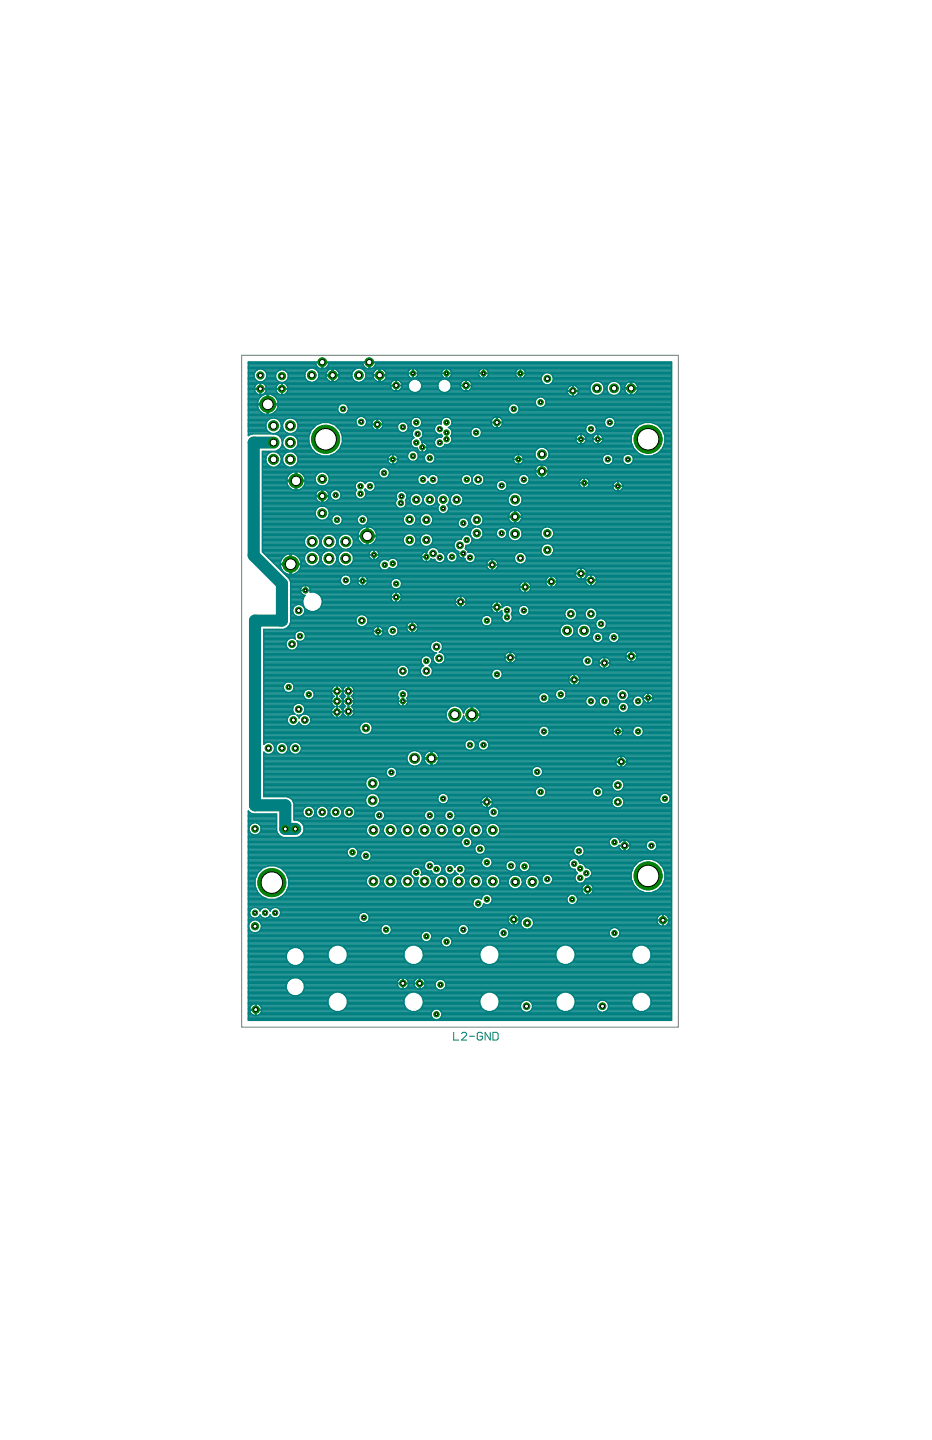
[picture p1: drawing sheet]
<svg xmlns="http://www.w3.org/2000/svg" width="279mm" height="432mm" viewBox="0 0 279 432" stroke-linecap="round" stroke-linejoin="round" font-family="sans-serif">
<path d="M136 309.6v2.3h1.5M138.4 310l.3-.4h.8l.4 .4v.3l-1.5 1.6h1.5M140.7 310.7h1.6M144.6 310l-.4-.4h-.7l-.4 .4v1.5l.4 .4h.7l.4-.4v-.8h-.8M147 309.6v2.3l-1.6-2.3v2.3M147.8 309.6h1.1l.4 .4v1.5l-.4 .4h-1.1z" fill="none" stroke="#008080" stroke-width=".3"/>
<g fill="none" stroke="#008080" stroke-width=".42">
<path d="M74.4 113.5h2M74.4 112.8h1.8M74.4 116.5h42.9M74.4 113.9h2.3M74.4 115.7h2.1M74.4 119.8h3.1M74.4 119.4h3.3M74.4 119.1h3.6M74.4 118.7h4.1M74.4 118.3h3.1M74.4 118h2.5M74.4 117.6h2.1"/>
<path d="M74.4 117.2h2M74.4 116.8h1.9M74.4 116.1h1.9M74.4 115.4h2.4M74.4 115h2.8M74.4 114.6h9.5M74.4 114.2h2.7M74.4 113.1h1.8M74.4 112.4h1.8M74.4 112h1.8M74.4 111.7h2M74.4 111.3h2.3"/>
<path d="M74.4 110.9h2.7M74.4 110.5h18.4M74.4 110.2h20.9M74.4 109.8h20.6M74.4 109.4h20.4M74.4 109.1h20.2M74.4 108.7h22M76.3 116.1v.4M76.5 115.7l.7-.7 .8-.2v3.6a1.84 1.84 0 0 1-1.7-1.7h3.6l-.4 1.1-.9 .5M76.5 115.7l-.2 .4M78 115.7h.2M78 118.3h.2"/>
<path d="M78 118h.2M78 117.6h.2M78 117.2h.2M78 116.8h.2M78 116.1h.2M78 115.4h.2M78 115h.2M78.7 118.3h.4M78.9 115h4.8M78.9 115l-.7-.2v3.6l.4-.1M78.9 115l.8 .7M79 114.2h4.3"/>
<path d="M79 110.9h5M79.3 118h4M79.4 115.4h3.8M79.5 113.9h3.4M79.5 111.3h3.8M79.6 117.6h3.4M79.7 115.7l.1 .4M79.7 115.7h3.2M79.8 113.5h2.9M79.8 111.7h3.2M79.8 117.2h3M79.8 116.1l.1 .4"/>
<path d="M79.8 116.1h3M79.9 116.8h2.8M79.9 113.1h2.7M79.9 112h2.9M80 112.8h2.6M80 112.4h2.6M80.1 119.8h.4M80.1 119.4h.4M80.1 119.1h.4M80.1 118.7h.4M80.1 118.3h.4M81.4 118.3h2.5"/>
<path d="M82.1 118.7h88.8M82.5 119.1h79.1M82.6 112.4v.8M82.6 113.2l.3 .7M82.7 116.5a1.79 1.79 0 0 1 1.7-1.7v3.6a1.84 1.84 0 0 1-1.7-1.7h3.6l-.4 1.1-.9 .5M82.8 119.4h78.2M82.9 113.9a1.97 1.97 0 0 0 3.2 0M83.1 119.8h77.6M84.4 115.7h.2M84.4 118.3h.2M84.4 118h.2M84.4 117.6h.2"/>
<path d="M84.4 117.2h.2M84.4 116.8h.2M84.4 116.1h.2M84.4 115.4h.2M84.4 115h.2M85 110.9h7.1M85.1 118.3h85.3M85.1 114.6h7.9M85.3 115h31.9M85.4 115l-.8-.2v3.6l.4-.1M85.4 115l.7 .7M85.7 118h84.5"/>
<path d="M85.7 111.3h6M85.8 114.2h6.4M85.8 115.4h31.3M86 117.6h37.7M86.1 111.7h5.4M86.1 115.7h36.3M86.1 115.7l.2 .4M86.1 113.9h5.7M86.1 111.7l.3 .7M86.1 111.7a1.95 1.95 0 0 0-2-.8 1.95 1.95 0 0 0-1.5 1.5M86.2 117.2h32M86.3 116.1v.4"/>
<path d="M86.3 116.1h30.8M86.3 112h5.1M86.3 113.5h5.3M86.3 116.8h31.3M86.4 112.8h5M86.4 112.4v.8M86.4 113.2l-.3 .7M86.4 113.1h5M86.4 112.4h5M94 114.6h13.1M94.2 110.5h1.8M94.8 114.2h3.9"/>
<path d="M94.8 110.9h3.7M95.1 113.9h3.1M95.2 111.3h2.9M95.3 110.2l-.7-1.4h4l-.7 1.4M95.3 110.2l.7 .3M95.4 113.5h2.6M95.4 111.7h2.5M95.5 113.1h2.3M95.6 112h2.2M95.6 112.8h9.9M95.6 112.4h3.9M96 110.5l.4 .1v-2.1h-22v22.1l1.1-.5h7a2.67 2.67 0 0 1 2.2 2.6 2.67 2.67 0 0 1-2.2 2.6h-3.8v30.2"/>
<path d="M96.4 110.5h.4M96.4 110.2h.4M96.4 109.8h.4M96.4 109.4h.4M96.4 109.1h.4M96.8 108.7h13.7M97.2 110.5l-.4 .1v-2.1h13.7v2.1l-.4-.1M97.2 110.5h2.2M97.7 112.7l.2 .8M97.9 110.2l-.7 .3M97.9 110.2h11.5M98.2 109.8h10.9"/>
<path d="M98.4 109.4h10.5M98.6 109.1h10.1M99.5 113.5h.4M99.5 110.5l-1.1 .5-.5 .6-.2 .7h4l-.2-.7-.5-.6-1.1-.5M99.5 110.5v4l-.7-.2-.9-.8M99.5 113.9h.4M99.5 114.2h.4M99.5 113.1h.4M99.5 112h.4M99.5 111.7h.4M99.5 111.3h.4M99.5 110.9h.4"/>
<path d="M99.5 110.5h.4M99.9 110.5v4l.8-.2 .6-.5M99.9 112.4h5.6M100 110.5h6.9M100.8 114.2h5.5M100.9 110.9h5.3M101.2 113.9h4.7M101.3 111.3h4.5M101.5 113.5h4.2M101.5 111.7h4.2M101.7 113.1h3.8M101.7 112h3.8"/>
<path d="M101.7 112.7l-.4 1.1M108.1 114.6h9.2M108.3 110.5h1.8M108.9 114.2h3.9M108.9 110.9h3.7M109.2 113.9h3.1M109.3 111.3h2.9M109.4 110.2l-.7-1.4h4l-.7 1.4M109.4 110.2l.7 .3M109.5 113.5h2.6M109.5 111.7h2.5M109.6 113.1h2.3"/>
<path d="M109.7 112h2.2M109.7 112.8h12.8M109.7 112.4h3.9M110.5 110.5h.4M110.5 110.2h.4M110.5 109.8h.4M110.5 109.4h.4M110.5 109.1h.4M110.9 108.7h90.4M111.3 110.5l-.4 .1v-2.1h90.4v197.5h-126.9v-62.8l.6 .5 .9 .4M111.3 110.5h2.2M111.8 112.7l.2 .8"/>
<path d="M112 110.2l-.7 .3M112 110.2h89.3M112.3 109.8h89M112.5 109.4h88.8M112.7 109.1h88.6M113.6 110.5v4l-.7-.2-.9-.8M113.6 113.5h.4M113.6 110.5l-1.1 .5-.5 .6-.2 .7h4l-.2-.7-.5-.6-1.1-.5M113.6 113.9h.4M113.6 114.2h.4M113.6 113.1h.4M113.6 112h.4"/>
<path d="M113.6 111.7h.4M113.6 111.3h.4M113.6 110.9h.4M113.6 110.5h.4M114 110.5v4l.8-.2 .6-.5M114 112.4h8.3M114.1 110.5h9.2M114.9 114.2h2.8M115 110.9h7.7M115.3 113.9h8.2M115.4 111.3h7M115.6 113.5h46.7"/>
<path d="M115.6 111.7h6.7M115.8 113.1h7M115.8 112h6.5M115.8 112.7l-.4 1.1M117.1 115.7v.4M118.6 113.9a1.73 1.73 0 0 0-1.5 1.6h3.4a1.73 1.73 0 0 0-1.6-1.6M118.7 113.9v3.4l-1-.4-.6-.8M118.7 116.5h.2M118.7 117.2h.2M118.7 116.8h.2M118.7 116.1h.2M118.7 115.4h.2"/>
<path d="M118.7 115h.2M118.7 114.6h.2M118.7 114.2h.2M118.9 113.9v3.4l.9-.4 .6-.8M119.3 117.2h3.8M119.8 114.2h3.2M119.9 116.8h2.8M120.2 114.6h2.5M120.2 116.5h2.3M120.4 115h2.1M120.4 116.1h2M120.5 115.4h1.9"/>
<path d="M120.5 115.7l-.1 .4M122.3 112h3M122.3 112.4l.5 .7M122.4 116.1a2.05 2.05 0 0 1 2-2.5 2.05 2.05 0 0 1 2 2.5M122.4 116.1l.3 .7M122.7 116.8a2.07 2.07 0 0 0 3.4 0M122.8 113.1l.9 .4M123.8 112.8h.1M123.8 110.5v3M123.8 113.1h.1M123.8 112.4h.1M123.8 112h.1"/>
<path d="M123.8 111.7h.1M123.8 111.3h.1M123.8 110.9h.1M123.8 110.5h.1M124.2 110.5a1.51 1.51 0 0 1 1 1.9M124.2 110.5a1.53 1.53 0 0 0-1.9 1.9M124.3 110.5h9.1M124.8 113.1l-.8 .4M124.8 113.1h8.1M124.9 110.9h7.9M125.1 112.8h7.5M125.1 117.6h7.4"/>
<path d="M125.1 111.3h7.4M125.2 112.4l-.4 .7M125.2 112.4h7.2M125.3 113.9h7.1M125.3 111.7h7.1M125.3 112h7.1M125.7 117.2h6.2M125.8 114.2h6.1M126.1 116.8h5.5M126.1 114.6h5.4M126.3 116.5h5.1M126.3 115h5.1"/>
<path d="M126.4 116.1l-.3 .7M126.4 115.7h4.9M126.4 116.1h4.9M126.4 115.4h4.9M131.3 116.1a2.05 2.05 0 0 1 2-2.5 2.05 2.05 0 0 1 2 2.5M131.3 116.1l.3 .7M131.6 116.8a2.07 2.07 0 0 0 3.4 0M132.4 112h3M132.4 112.4l.5 .7M132.9 113.1l.8 .4M133.4 110.5a1.53 1.53 0 0 1 1.9 1.9M133.4 110.5a1.51 1.51 0 0 0-1 1.9"/>
<path d="M133.9 110.5v3M133.9 112.8h.1M133.9 113.1h.1M133.9 112.4h.1M133.9 112h.1M133.9 111.7h.1M133.9 111.3h.1M133.9 110.9h.1M133.9 110.5h.1M134 117.6h36.1M134.1 113.9h28.2M134.3 110.5h10.2"/>
<path d="M134.6 117.2h4.5M134.7 114.2h3.9M134.8 113.1l-.8 .4M134.9 113.1h9.1M134.9 110.9h9M135 116.8h3.5M135 114.6h3.3M135.1 116.5h3.1M135.1 112.8h8.6M135.1 115h3M135.2 111.3h8.4M135.3 116.1l-.3 .7"/>
<path d="M135.3 115.7h35.6M135.3 116.1h2.8M135.3 115.4h2.7M135.3 112.4l-.5 .7M135.3 112.4h8.2M135.3 111.7h8.2M135.4 112h8M138 115.7l.1 .4M139.5 113.9a1.74 1.74 0 0 0-1.5 1.6h3.4a1.73 1.73 0 0 0-1.5-1.6M139.6 113.9v3.4l-1-.4-.5-.8M139.6 116.5h.2M139.6 117.2h.2"/>
<path d="M139.6 116.8h.2M139.6 116.1h.2M139.6 115.4h.2M139.6 115h.2M139.6 114.6h.2M139.6 114.2h.2M139.8 113.9v3.4l1-.4 .6-.8M140.3 117.2h31.3M140.8 114.2h21.6M140.9 116.8h29.2M141.1 114.6h21.4M141.2 116.5h29"/>
<path d="M141.3 115h21.6M141.4 116.1h29M141.4 115.7v.4M141.4 115.4h22.2M143.4 112h3.1M143.5 112.4l.5 .7M144 113.1l.8 .4M144.5 110.5h.9M144.5 110.5a1.55 1.55 0 0 0-1 1.9M144.9 110.5v3M144.9 112.8h.1M144.9 113.1h.1"/>
<path d="M144.9 112.4h.1M144.9 112h.1M144.9 111.7h.1M144.9 111.3h.1M144.9 110.9h.1M144.9 110.5h.1M145.4 110.5a1.52 1.52 0 0 1 .5 2.6M145.4 110.5h10.2M145.9 113.1l-.8 .4M145.9 113.1h9.1M146 110.9h9M146.2 112.8h8.5"/>
<path d="M146.3 111.3h8.4M146.4 112.4h8.2M146.4 111.7h8.1M146.5 112h8M154.5 112h3M155.1 113.1l.8 .4M155.6 110.5h.9M155.6 110.5a1.52 1.52 0 0 0-.5 2.6M156 110.5v3M156 112.8h.1M156 113.1h.1M156 112.4h.1"/>
<path d="M156 112h.1M156 111.7h.1M156 111.3h.1M156 110.9h.1M156 110.5h.1M156.5 110.5a1.55 1.55 0 0 1 1 1.9M156.5 110.5h44.8M157 113.1l-.8 .4M157 113.1h5.3M157.1 110.9h44.2M157.3 112.8h5.2M157.4 111.3h43.9"/>
<path d="M157.5 112.4l-.5 .7M157.5 112.4h5.2M157.5 111.7h43.8M157.5 112h5.6M162.5 119.1h38.8M162.5 114.6a1.85 1.85 0 0 1 1.6-2.9 1.85 1.85 0 0 1 1.5 2.9M162.5 114.6a1.85 1.85 0 0 0 3.1 0M163.2 119.4h38.1M163.5 119.8h37.8M164.5 115.4h12.6M165 112h36.3M165.2 115h12.2"/>
<path d="M165.5 112.4h35.8M165.6 114.6h12.3M165.7 112.8h35.6M165.8 114.2h35.5M165.9 113.1h35.4M165.9 113.5h35.4M165.9 113.9h35.4M170.4 116.1l.5-.4 .7-.2v3.4a1.68 1.68 0 0 1-1.6-1.6h3.4a1.68 1.68 0 0 1-1.6 1.6v-3.4l.8 .2 .5 .4M170.4 116.1l-.4 1h3.4l-.3-1M171.6 116.5h.2M171.6 115.7h.2M171.6 118.7h.2"/>
<path d="M171.6 118.3h.2M171.6 118h.2M171.6 117.6h.2M171.6 116.8h.2M171.6 116.1h.2M171.8 117.2h5.2M172.6 115.7h4.4M172.6 118.7h28.7M173 118.3h5M173 116.1h3.8M173.3 118h4.2M173.3 116.5h3.5"/>
<path d="M173.4 117.6h3.7M173.4 116.8h3.4M176.8 116.9a2.16 2.16 0 0 1 2.2-2.6 2.16 2.16 0 0 1 2.1 2.6M176.8 116.9a2.16 2.16 0 0 0 2.2 1.7 2.16 2.16 0 0 0 2.1-1.7M179.9 118.3h3.2M180.1 114.6h2.9M180.4 118h2.2M180.5 115h2M180.8 117.6h1.5M180.8 115.4h1.4M180.9 117.2h1.2M181 115.7h1.1"/>
<path d="M181.1 116.5h.9M181.1 116.8h.9M181.1 116.1h.9M182 116.9a2.16 2.16 0 0 1 2.1-2.6 2.16 2.16 0 0 1 2.1 2.6M182 116.9a2.16 2.16 0 0 0 2.1 1.7 2.16 2.16 0 0 0 2.1-1.7M185.1 118.3h3.4M185.2 114.6h3.1M185.6 118h2.3M185.6 115h2.2M185.9 117.6h1.6M185.9 115.4h1.6M186.1 117.2h1.2"/>
<path d="M186.1 115.7h1.2M186.2 116.5h2.8M186.2 116.8h1M186.2 116.1h1M187.9 114.9l1.1-.5v4l-.8-.2-.6-.5-.4-1.1h4l-.2 .8-.5 .6-1.1 .4v-4l.8 .3 .6 .5 .4 1h-4l.2-.7zM189 115.7h.4M189 118.3h.4M189 118h.4M189 117.6h.4M189 117.2h.4M189 116.8h.4M189 116.1h.4"/>
<path d="M189 115.4h.4M189 115h.4M189 114.6h.4M189.4 116.5h11.9M189.9 118.3h11.4M190.1 114.6h11.2M190.5 118h10.8M190.6 115h10.7M190.9 117.6h10.4M190.9 115.4h10.4M191.1 117.2h10.2M191.1 115.7h10.2"/>
<path d="M191.2 116.8h10.1M191.2 116.1h10.1M74.4 124.3h5.1M74.4 130.2h.9M74.4 128.4h5.4M74.4 125.4h32.7M74.4 130.6h.1M74.4 129.8h6.7M74.4 129.5h6.1M74.4 129.1h5.7M74.4 128.7h5.5M74.4 128h5.3"/>
<path d="M74.4 127.6h5.3M74.4 127.2h5.3M74.4 126.9h5.4M74.4 126.5h5.6M74.4 126.1h5.9M74.4 125.8h6.3M74.4 125h33.2M74.4 124.6h126.9M74.4 123.9h4.2M74.4 123.5h3.7M74.4 123.1h3.4M74.4 122.8h3.2"/>
<path d="M74.4 122.4h3M74.4 122h2.9M74.4 121.7h2.8M74.4 121.3h5.7M74.4 120.9h2.8M74.4 120.5h2.8M74.4 120.2h2.9M77.2 120.5v.5h6.2l-.1-.5M77.2 120.5a3.1 3.1 0 0 1 2.9-2.4v6.3l-1.4-.5M78.7 123.9l-1.1-1-.4-1.5h6.2l-.4 1.5-1.1 1M78.7 135.8h2.1M78.7 138.4h1.1"/>
<path d="M78.7 135.4h15.5M78.7 136.1h1.6M78.7 139.8h2.3M78.7 139.5h1.8M78.7 139.1h1.4M78.7 138.7h1.2M78.7 138h1M78.7 137.6h1M78.7 137.2h1M78.7 136.9h1.2M78.7 136.5h1.3M79.7 127.2a2.35 2.35 0 0 0 2.3 2.9 2.35 2.35 0 0 0 2.3-2.9"/>
<path d="M80 136.4l-.3 .9v.9l.3 .9M80 139.1a2.35 2.35 0 0 0 4 0M80.1 124.3h.4M80.1 123.9h.4M80.1 123.5h.4M80.1 123.1h.4M80.1 122.8h.4M80.1 122.4h.4M80.1 122h.4M80.1 121.7h.4M80.1 120.9h.4M80.1 120.5h.4"/>
<path d="M80.1 120.2h.4M80.5 121.3h21.4M81.1 124.3h120.2M81.5 135.4l-.8 .4-.7 .6M81.5 125.4l-.8 .3-.7 .7-.3 .8M81.9 123.9h19.9M82.4 123.5h19.1M82.5 135.4a2.35 2.35 0 0 1 1.5 3.7M82.5 125.4l.8 .3M82.8 130.2h10M82.8 123.1h18.5M82.9 129.8h3.3"/>
<path d="M83 139.8h3M83 122.8h18.2M83.2 122.4h18M83.2 120.2h77.3M83.2 135.8h2.6M83.3 135h10.5M83.3 125.7l.7 .7 .3 .8M83.3 122h18M83.3 120.5a3.1 3.1 0 0 0-2.8-2.4v6.3l1.4-.5M83.3 125.8h2.4M83.3 120.5h77.2M83.4 121.7h18.2"/>
<path d="M83.4 120.9h77.1M83.5 129.5h2M83.5 139.5h2M83.6 130.6h2.6M83.7 136.1h1.7M83.7 126.1h1.6M83.8 134.7h1.9M83.9 129.1h1.3M83.9 139.1h1.2M83.9 130.9h1.6M84 136.5h1M84 126.5h1"/>
<path d="M84.1 128.7h.9M84.1 138.7h.8M84.1 134.3h1.2M84.1 136.9h.8M84.2 126.9h.7M84.2 128.4h.6M84.2 131.3h1M84.3 138.4h.5M84.3 138h.4M84.3 137.6h.4M84.3 137.2h.4M84.3 128h.4"/>
<path d="M84.3 127.6h.4M84.3 127.2h.4M84.3 133.9h.7M84.4 131.7h.6M84.5 133.5h.4M84.6 132.1h.2M84.6 133.2h.1M84.6 132.8h.1M84.6 132.4h.1M84.7 127.2a2.36 2.36 0 0 0 2.3 2.8 2.36 2.36 0 0 0 2.3-2.8M84.7 133.2a2.36 2.36 0 0 1 2.3-2.8 2.36 2.36 0 0 1 2.3 2.8M84.7 133.2l.4 .8 .6 .7"/>
<path d="M85.1 136.4a2.37 2.37 0 0 0 1.9 3.7 2.37 2.37 0 0 0 2-3.7M85.7 134.7l.9 .3M85.7 125.7l-.6 .7-.4 .8M86.6 135.4l-.9 .4-.6 .6M86.6 125.4l-.9 .3M87.5 135.4l.8 .4 .7 .6M87.5 125.4l.8 .3M87.9 130.6h4.7M87.9 129.8h5M88 139.8h73.1M88.3 135.8h6.3M88.3 134.7l-.8 .3"/>
<path d="M88.3 125.7l.7 .7 .3 .8M88.4 134.7h5M88.4 125.8h18.4M88.5 130.9h4.1M88.5 129.5h4.6M88.6 139.5h73M88.7 136.1h6.4M88.8 134.3h4.4M88.8 126.1h17.9M88.9 131.3h3.7M88.9 129.1h4.3M89 139.1h28.1"/>
<path d="M89 136.5h7M89 133.9h4.1M89 126.5h17.7M89.1 131.7h3.5M89.1 128.7h4.4M89.1 138.7h27.5M89.2 136.9h27.3M89.2 133.5h3.7M89.2 126.9h7M89.3 128.4h4.6M89.3 132.1h3.3M89.3 138.4h27.1"/>
<path d="M89.3 133.2l-.3 .8-.7 .7M89.3 138h27M89.3 137.6h26.9M89.3 137.2h27M89.3 133.2h3.5M89.3 132.8h3.3M89.3 132.4h3.3M89.3 128h4.9M89.3 127.6h5.3M89.3 127.2h6M99.1 126.9h7.6M99.2 136.5h17.7"/>
<path d="M99.9 127.2h6.9M100.1 136.1h22.2M100.6 127.6h6.5M100.7 135.8h21.8M101 128h6.7M101 135.4h21.9M101.4 128.4h10.4M101.4 135h24M101.7 128.7h10.5M101.8 134.7h23.4M102 129.1h17.5M102 134.3h22.4"/>
<path d="M102.1 129.5h17.8M102.2 133.9h21.5M102.3 129.8h21.3M102.3 133.5h21.1M102.4 130.2h21.2M102.4 133.2h20.9M102.5 124.3a1.65 1.65 0 0 1-1-2.6 1.65 1.65 0 0 1 2.7 0 1.65 1.65 0 0 1-1 2.6M102.6 130.6h21.1M102.6 132.8h20.6M102.6 131.3h21.4M102.6 132.4h20.6M102.6 132.1h20.7"/>
<path d="M102.6 131.7h20.9M102.6 130.9h21.2M103.8 121.3h49.3M103.9 123.9h49.1M104.1 121.7h48.6M104.2 123.5h48.4M104.3 122h48.2M104.4 123.1h48.1M104.5 122.8h47.9M104.5 122.4h47.9M106.7 126.2a1.64 1.64 0 0 0 1.6 1.9 1.64 1.64 0 0 0 1.6-1.9M106.7 126.2a1.64 1.64 0 0 1 1.6-1.4 1.64 1.64 0 0 1 1.6 1.4"/>
<path d="M108.9 128h2.6M108.9 125h39.7M109.4 127.6h2M109.5 125.4h14.3M109.7 127.2h3.3M109.7 125.8h2.7M109.9 126.9h1.6M109.9 126.1h2M109.9 126.5h1.7M111.4 127.4h.1M111.4 127.4h3.4M111.4 127.4l.4 1"/>
<path d="M112.3 125.8l-.5 .4-.4 1h3.4l-.2-.7-.7-.7M112.3 125.8l.7-.2v3.4l-1.2-.6M113 128.4h.2M113 128.7h.2M113 128h.2M113 127.6h.2M113 126.9h.2M113 126.5h.2M113 126.1h.2M113 125.8h.2M113.2 127.2h6.2M113.9 125.8h9.5"/>
<path d="M113.9 125.8l-.7-.2v3.4l.7-.2 .5-.4M114 128.7h5.3M114.4 126.1h8.9M114.5 128.4h4.7M114.6 126.5h5.8M114.7 128h4.5M114.8 126.9h4.9M114.8 127.6h4.4M114.8 127.4l-.4 1M114.8 127.4h.1M116.2 137.8h3.1M116.2 137.6a1.52 1.52 0 0 1 1.6-1.4 1.52 1.52 0 0 1 1.5 1.4"/>
<path d="M116.2 137.6l.4 1.1M116.6 138.7l.4 .4M117.8 138.4h.1M117.8 136.2v3.1M117.8 139.1h.1M117.8 138.7h.1M117.8 138h.1M117.8 137.6h.1M117.8 137.2h.1M117.8 136.9h.1M117.8 136.5h.1M118.4 139.1h36.3"/>
<path d="M118.6 136.5h3.6M118.9 138.7h9.1M118.9 138.7l-1 .6-.9-.2M119 136.9h3.2M119.1 138.4h8.5M119.2 128.4a1.64 1.64 0 0 0 1.6 1.3 1.64 1.64 0 0 0 1.6-1.3M119.2 128.4a1.64 1.64 0 0 1 1.6-2 1.64 1.64 0 0 1 1.6 2M119.2 137.2h3.1M119.3 138h3.5M119.3 137.6l-.4 1.1M119.3 137.6h3.1M121.1 126.5h2.1"/>
<path d="M121.7 129.5h2M121.8 126.9h1.4M122 129.1h1.9M122.2 127.2h1.1M122.3 128.7h2M122.3 127.6h1.1M122.4 128.4h7.9M122.4 128h1.4M123.2 132.4a1.65 1.65 0 0 0 1.9 1.9 1.51 1.51 0 0 0 1.5 1.3 1.51 1.51 0 0 0 1.5-1.3M123.5 138.4a1.65 1.65 0 0 1-1.1-2.6 1.65 1.65 0 0 1 2.8 0 1.65 1.65 0 0 1-1.1 2.6M123.6 129.8a1.64 1.64 0 0 1 1.6-1.3 1.64 1.64 0 0 1 1.6 1.3M123.6 129.8v.6l.5 .9-.7 .5-.2 .6"/>
<path d="M124.7 135.4h1.1M124.8 138h2.6M125.1 135.8h35.3M125.2 137.6h2M125.3 136.1h2.5M125.3 137.2h1.9M125.4 136.9h1.9M125.4 136.5h2M125.8 125.4h7.1M125.8 128h4.6M126 131.7h4.6M126.1 128.7h4.1"/>
<path d="M126.2 127.6h4.5M126.2 125.8h6.3M126.3 131.3h4.7M126.3 132.1h4.1M126.3 127.2h4.9M126.3 126.1h6.1M126.4 132.4v.2l.9 .2M126.4 132.4h3.8M126.4 126.9h5.8M126.4 126.5h5.8M126.5 129.1h3.8M126.6 130.9h5.8"/>
<path d="M126.6 134.3h.1M126.6 132.6v3M126.6 135.4h.1M126.6 135h.1M126.6 134.1h1.5M126.6 134.7h.1M126.6 133.9h.1M126.6 133.5h.1M126.6 133.2h.1M126.6 132.8h.1M126.7 129.5h3.7M126.7 130.6h5.8"/>
<path d="M126.8 130.2h4.5M126.8 129.8a1.53 1.53 0 0 1-.9 1.8l.5 .8M126.8 129.8h3.9M127.3 132.8l.5 .4M127.3 132.8h2.9M127.4 135.4h33.1M127.8 133.2l.3 1.1M127.8 133.2h2.5M127.8 135h32.9M128 133.5h2.5M128 134.7h33M128.1 134.3h3.3"/>
<path d="M128.1 133.9h2.7M128.5 135.7a1.65 1.65 0 0 0-1.2 2.2 1.65 1.65 0 0 0 2.3 .9 1.65 1.65 0 0 0 .6-2.4M129.2 135.7l1 .7M129.7 138.7h24.6M129.9 136.1h30.5M130.1 138.4h23.9M130.2 136.5h24.4M130.2 128.4a1.63 1.63 0 0 0 2.1 1.8l.3 .5-.3 .5a1.6 1.6 0 0 0-2.1 1.2M130.3 138h23.6M130.4 136.9h23.8M130.5 137.6h23.4M130.5 137.2h23.5"/>
<path d="M132.3 134.3h29.3M132.5 125.8l-.3 .6 .1 .7a1.58 1.58 0 0 0-2.1 1.3M132.5 125.8a1.64 1.64 0 0 1 2.7 0M132.9 133.9h56.9M133.3 133.5h56.3M134.6 133.2h39.1M134.8 128.4h7M134.9 125.4h12.9M134.9 128h12.9M135.1 132.8h38M135.2 128.7h6.2M135.2 127.6h12.3"/>
<path d="M135.2 125.8h12.3M135.2 125.8a1.58 1.58 0 0 1-.8 2.4 1.75 1.75 0 0 1 .8 2.6l.3 1.2M135.3 130.6h6.1M135.3 130.9h6.4M135.3 132.4h37.5M135.4 129.1h5.8M135.4 127.2h11.9M135.4 126.1h11.9M135.4 130.2h5.8M135.4 131.3h37.3M135.5 132.1h37.2M135.5 132a1.61 1.61 0 0 1-2.1 1.2 1.63 1.63 0 0 1-2 1.1 1.63 1.63 0 0 1-1.2-1.9"/>
<path d="M135.5 131.7h37.1M135.5 129.8h5.6M135.5 129.5h5.6M135.5 126.9h11.8M135.5 126.5h11.8M142.4 131.3a1.65 1.65 0 0 1-1-2.5 1.65 1.65 0 0 1 2.7 0 1.65 1.65 0 0 1-1.1 2.5M143.7 128.4h4.9M143.8 130.9h29M144 128.7h31.6M144.1 130.6h29.1M144.2 129.1h31.4M144.3 130.2h32.3"/>
<path d="M144.3 129.8h31.7M144.3 129.5h31.4M147.3 126.5h3.4M147.3 126.9h3.4M147.3 126.9l.6 1.1M147.9 125.3l1-.3v3.4M147.9 125.3l-.6 1.2M148.9 125.4h.2M148.9 128h.2M148.9 127.6h.2M148.9 127.2h.2M148.9 126.9h.2"/>
<path d="M148.9 126.5h.2M148.9 126.1h.2M148.9 125.8h.2M148.9 125h.2M149.4 128.4h26.2M149.4 125h51.9M150.1 125.4h31.7M150.1 128h25.6M150.4 127.6h25.6M150.4 125.8h31.1M150.6 127.2h25.9M150.6 126.1h30.7"/>
<path d="M150.7 126.5a1.69 1.69 0 0 0-1.6-1.5v3.4M150.7 126.9a1.73 1.73 0 0 1-2.8 1.1M150.7 126.9h30.5M150.7 126.5h30.5M153.7 124.3a1.65 1.65 0 0 1-1.1-2.6 1.65 1.65 0 0 1 2.8 0 1.65 1.65 0 0 1-1.1 2.6M153.9 137.8h3M153.9 137.6a1.52 1.52 0 0 1 1.5-1.4 1.52 1.52 0 0 1 1.5 1.4M153.9 137.6l.3 1.1M154.2 138.7l1.1 .6 .8-.2M154.9 121.3h5.7M155 123.9h46.3M155.3 121.7h5.5"/>
<path d="M155.4 123.5h45.9M155.4 136.2v3.1M155.4 138.4h.1M155.4 139.1h.1M155.4 138.7h.1M155.4 138h.1M155.4 137.6h.1M155.4 137.2h.1M155.4 136.9h.1M155.4 136.5h.1M155.5 122h5.7M155.6 123.1h45.7"/>
<path d="M155.6 122.8h45.7M155.6 122.4h45.7M156.1 139.1h25.2M156.3 136.5h4.1M156.6 138.7h24.3M156.6 138.7l-.5 .4M156.7 136.9h3.8M156.8 138.4h23.9M156.8 137.2h3.8M156.9 138h4.4M156.9 137.6l-.3 1.1M156.9 137.6h4"/>
<path d="M161.3 138a2.16 2.16 0 0 1-.5-3.2 2.16 2.16 0 0 1 3.3 0 2.16 2.16 0 0 1-.4 3.2M161.3 138l.8 .3M162.3 139.8h.4M162.3 139.5h.4M162.9 122h38.4M163.3 139.5h38M163.3 121.7h38M163.4 134.3h26.5M163.5 121.3h37.8M163.6 120.2h37.7M163.7 138l-.8 .3M163.7 138h16.9"/>
<path d="M163.7 120.9h37.6M163.7 120.5h37.6M163.9 139.8h37.4M163.9 134.7h26.2M164 137.6h16.6M164.3 135h26.2M164.3 137.2h16.4M164.4 135.4h26.5M164.5 136.9h16.3M164.6 135.8h26.6M164.6 136.1h27.2M164.6 136.5h16.6"/>
<path d="M172.6 131.7h3.1M172.7 131.3l.1 1.1M172.8 132.4l.9 .8M173.2 130.5l-.5 .8M173.7 133.2h.9M174 130.2l-.8 .3M174.2 130.2v3M174.2 131.3h.1M174.2 133.2h.1M174.2 132.8h.1M174.2 132.4h.1M174.2 132.1h.1"/>
<path d="M174.2 131.7h.1M174.2 130.9h.1M174.2 130.6h.1M174.3 130.2l.8 .3 .5 .8M174.6 133.2h4.2M175.2 130.6h3M175.2 132.8h2.9M175.5 130.9h2.4M175.5 132.4l-.9 .8M175.5 132.4h2.3M175.6 131.3l-.1 1.1M175.6 131.3h2.1"/>
<path d="M175.6 132.1h2.1M175.7 131.7h2M177.7 131.7h3M177.7 130.2h11.8M177.7 131.3l.1 1.1M177.8 132.4l1 .8M177.9 127.2h3.4M178.3 129.8h11.3M178.4 127.6h3.1M178.6 129.5h11.2M178.6 128h3.2M178.8 129.1h11.1"/>
<path d="M178.8 128.4h11.7M178.8 128.7h11.4M179 130.2l-.8 .3-.5 .8M179.2 130.2v3M179.2 131.3h.1M179.2 133.2h.1M179.2 132.8h.1M179.2 132.4h.1M179.2 132.1h.1M179.2 131.7h.1M179.2 130.9h.1M179.2 130.6h.1"/>
<path d="M179.3 130.2l.8 .3M179.6 133.2h9.8M180.1 130.5l.5 .8M180.2 130.6h9.1M180.2 132.8h9.1M180.5 130.9h8.8M180.5 132.4l-.6 .7-1.1 .1M180.5 132.4h8.8M180.6 131.3l-.1 1.1M180.7 131.3h8.6M180.7 132.1h8.6M180.7 131.7h8.6"/>
<path d="M180.8 136.8a1.64 1.64 0 0 0 .5 2.3M181.4 125.8a1.64 1.64 0 0 0 1.4 2.5 1.64 1.64 0 0 0 1.4-2.5M181.4 125.8a1.64 1.64 0 0 1 2.8 0M181.9 136.1l-1.1 .7M182.5 136.1a1.64 1.64 0 0 1 1.2 2.3 1.64 1.64 0 0 1-2.4 .7M183.1 139.1h4.2M183.2 136.5h4M183.5 138.7h3.5M183.6 136.9h3.3M183.7 138.4h3.1M183.7 137.2h3M183.8 125.4h17.5"/>
<path d="M183.8 128h7.1M183.8 138h2.8M183.8 137.6h2.8M184.2 127.6h7.1M184.2 125.8h17.1M184.3 127.2h7.6M184.3 126.1h17M184.4 126.9h8.4M184.4 126.5h16.9M187.9 136.1a1.64 1.64 0 0 0-1.2 2.3 1.64 1.64 0 0 0 2.5 .7M188.6 136.1l1 .7M189.2 139.1h12.1"/>
<path d="M189.3 136.5h3.4M189.5 138.7h11.8M189.6 136.8a1.64 1.64 0 0 1-.4 2.3M189.6 136.9h11.7M189.7 138.4h11.6M189.8 137.2h11.5M189.9 138h11.4M189.9 137.6h11.4M195.7 126.9h5.6M195.9 136.5h5.4M196.6 127.2h4.7M196.8 136.1h4.5"/>
<path d="M197.3 127.6h4M197.4 135.8h3.9M197.7 128h3.6M197.7 135.4h3.6M198.1 128.4h3.2M198.1 135h3.2M198.4 128.7h2.9M198.5 134.7h2.8M198.6 129.1h2.7M198.7 134.3h2.6M198.8 129.5h2.5M198.8 133.9h2.5"/>
<path d="M199 129.8h2.3M199 133.5h2.3M199.1 130.2h2.2M199.1 133.2h2.2M199.3 130.6h2M199.3 132.8h2M199.3 131.3h2M199.3 132.4h2M199.3 132.1h2M199.3 131.7h2M199.3 130.9h2M78.7 145.4h7.5"/>
<path d="M78.7 154.3h15.8M78.7 141.3h34.9M78.7 153.9h15.8M78.7 157.7h48.4M78.7 145.8h7.7M78.7 152.5h16.3M78.7 159.9h28.7M78.7 159.5h28.8M78.7 159.2h29.1M78.7 158.8h29.4M78.7 158.4h29.8M78.7 158h30.5"/>
<path d="M78.7 157.3h21.5M78.7 156.9h21.1M78.7 156.5h20.9M78.7 156.2h20.7M78.7 155.8h17.1M78.7 155.4h16.5M78.7 155.1h16.1M78.7 154.7h16M78.7 153.6h15.8M78.7 153.2h15.9M78.7 152.8h16M78.7 152.1h16.7"/>
<path d="M78.7 151.7h40.1M78.7 151.4h39.9M78.7 151h39.9M78.7 150.6h17.1M78.7 150.2h16.5M78.7 149.9h16.2M78.7 149.5h16M78.7 149.1h15.9M78.7 148.8h17.7M78.7 148.4h15.9M78.7 148h16M78.7 147.6h16.2"/>
<path d="M78.7 147.3h16.5M78.7 146.9h9.2M78.7 146.5h8.5M78.7 146.2h8M78.7 145.1h7.4M78.7 144.7h7.3M78.7 144.3h9.8M78.7 143.9h7.2M78.7 143.6h7.3M78.7 143.2h7.4M78.7 142.8h7.6M78.7 142.5h7.8"/>
<path d="M78.7 142.1h8.2M78.7 141.7h8.7M78.7 141h35M78.7 140.6h35.3M78.7 140.2h36M85.9 144h5.7M85.9 144a2.82 2.82 0 0 1 2.6-2.6v5.6M85.9 144.4h5.7M85.9 144h.1M85.9 144.4h.1M85.9 144.4a2.78 2.78 0 0 0 2.6 2.6M88.5 147h.1"/>
<path d="M88.5 145.4h.4M88.5 145.8h.4M88.5 146.9h.4M88.5 146.5h.4M88.5 146.2h.4M88.5 145.1h.4M88.5 144.7h.4M88.5 143.9h.4M88.5 143.6h.4M88.5 143.2h.4M88.5 142.8h.4M88.5 142.5h.4"/>
<path d="M88.5 142.1h.4M88.5 141.7h.4M88.9 147h.1M88.9 144.3h5.7M89.6 146.9h6.2M90.1 141.7h5.6M90.3 146.5h16.3M90.6 142.1h4.6M90.8 146.2h15.7M91 142.5h3.8M91.1 145.8h15.4M91.2 142.8h3.5"/>
<path d="M91.3 145.4h4.1M91.4 143.2h3.1M91.4 145.1h3.6M91.5 143.6h3M91.5 144.7h3.2M91.6 144h.1M91.6 144.4h.1M91.6 144a2.87 2.87 0 0 0-2.7-2.6v5.6M91.6 144.4a2.83 2.83 0 0 1-2.6 2.6M91.6 143.9h2.9M94.5 143.2a2.16 2.16 0 0 1 2.1-1.7 2.16 2.16 0 0 1 2.1 1.7M94.5 154.3a2.16 2.16 0 0 1 2.1-2.6 2.16 2.16 0 0 1 2.1 2.6"/>
<path d="M94.5 143.2a2.14 2.14 0 0 0 1.7 2.6M94.5 154.3l.3 .8M94.8 155.1a2.18 2.18 0 0 0 3.6 0M95 147.5l.7-.5 .7-.3v4.1l-1.1-.5-.7-1.4h4l-.4 1.1-.6 .5-.8 .3v-4.1l1.1 .5 .7 1.3h-4zM96.4 150.6h.4M96.4 150.2h.4M96.4 149.9h.4M96.4 149.5h.4M96.4 149.1h.4M96.4 148.4h.4M96.4 148h.4M96.4 147.6h.4"/>
<path d="M96.4 147.3h.4M96.4 146.9h.4M96.8 148.8h2.2M97.4 150.6h21.2M97.4 146.9h2.7M97.5 155.8h1.9M97.5 141.7h16M97.8 145.4h8.7M97.8 152.1h21.3M98 150.2h20.7M98 147.3h1.5M98 155.4h1.5"/>
<path d="M98 142.1h15.5M98.2 152.5h33.1M98.2 145.1h8.5M98.3 149.9h1.6M98.3 147.6h.9M98.4 155.1h1.2M98.4 142.5h15.3M98.5 152.8h32.8M98.5 149.5h.9M98.5 148h.6M98.5 144.7h8.4M98.6 154.7h1.3"/>
<path d="M98.6 142.8h15.3M98.6 149.1h.6M98.6 148.4h.4M98.6 153.2h32.8M98.6 144.3h8.9M98.7 154.3h1.9M98.7 143.2h15.6M98.7 153.9h23.5M98.7 143.2a2.14 2.14 0 0 1-1.7 2.6M98.7 154.3l-.3 .8M98.7 153.6h33M98.7 143.9h26.5"/>
<path d="M98.7 143.6h26.5M99 148.8a1.64 1.64 0 0 1 1.6-2 1.64 1.64 0 0 1 1.6 2M99 148.8a1.64 1.64 0 0 0 1.6 1.3 1.64 1.64 0 0 0 1.6-1.3M99.4 156.2a1.64 1.64 0 0 1 1.6-1.9 1.64 1.64 0 0 1 1.6 1.9M99.4 156.2a1.64 1.64 0 0 0 1.6 1.3 1.64 1.64 0 0 0 1.6-1.3M101.2 146.9h5.7M101.4 149.9h17.5M101.5 154.3h6.7M101.7 147.3h5M101.8 149.5h5.6M101.9 157.3h6M102 147.6h4.5"/>
<path d="M102.1 149.1h4.8M102.1 154.7h5.5M102.2 148h4.3M102.2 148.8h4.4M102.2 148.4h4.3M102.3 156.9h5.1M102.4 155.1h4.9M102.5 156.5h4.7M102.6 155.4h4.5M102.6 156.2h4.5M102.6 155.8h4.5M106.5 146.1a1.63 1.63 0 0 1 1-1.8 1.63 1.63 0 0 1 2 .7 1.63 1.63 0 0 1 2-.7 1.63 1.63 0 0 1 1 1.8"/>
<path d="M106.5 146.1l.4 .8-.4 .8v.7M106.5 148.4a1.64 1.64 0 0 0 1.6 1.3 1.64 1.64 0 0 0 1.6-1.3M107.1 156.2a1.64 1.64 0 0 1 1.6-1.9 1.64 1.64 0 0 1 1.6 1.9M107.1 156.2a1.64 1.64 0 0 0 1.6 1.3 1.64 1.64 0 0 0 1.6-1.3M108.6 144.3h1.7M108.7 149.5h10.2M109.1 154.3h12.4M109.2 144.7h.6M109.3 146.9l.4 .8v.7M109.3 149.1h9.5M109.3 146.9h.4M109.5 157.3h12.1"/>
<path d="M109.5 148.8h9.3M109.5 147.3h.7M109.7 147.6h9.6M109.7 148.4h9.1M109.7 148h9.3M109.8 154.7h11.4M109.9 157.9h.1M109.9 157.9a2.82 2.82 0 0 0-2.6 2.6M109.9 157.9v5.6M109.9 159.9h.4M109.9 159.5h.4M109.9 159.2h.4"/>
<path d="M109.9 158.8h.4M109.9 158.4h.4M109.9 158h.4M109.9 156.9h11.3M110.1 155.1h10.9M110.2 156.5h10.9M110.3 155.4h10.6M110.3 157.9v5.6M110.3 157.9h.1M110.3 156.2h10.6M110.3 155.8h10.6M110.3 157.9a2.82 2.82 0 0 1 2.6 2.6"/>
<path d="M111 158h26.8M111.5 144.3h13.8M111.6 147.3h8.3M111.7 158.4h26.6M112.1 144.7h13.3M112.1 146.9h37.3M112.1 158.8h29.3M112.3 145.1h13.5M112.4 146.5h36.6M112.4 159.2h28.8M112.5 145.4h30M112.5 146.2h36.4"/>
<path d="M112.5 146.1a1.63 1.63 0 0 1-1.3 1.3 1.63 1.63 0 0 1-1.7-.8l-.2 .3M112.5 145.8h36.3M112.6 159.5h28.4M112.8 159.9h28.2M113.5 142.1a1.65 1.65 0 0 0 1.6 1.3 1.65 1.65 0 0 0 1.7-1.3M113.5 142.1a1.65 1.65 0 0 1 1.6-2 1.65 1.65 0 0 1 1.7 2M115.6 140.2h45.2M116 143.2h9.3M116.2 140.6h44.4M116.4 142.8h9.1M116.5 141h44M116.6 142.5h9.3"/>
<path d="M116.7 141.3h45.6M116.8 142.1h25.9M116.8 141.7h43.7M118.8 149.2a1.64 1.64 0 0 1 1.6-2 1.64 1.64 0 0 1 1.6 2M118.8 149.2l.2 .5a1.62 1.62 0 0 0 .8 2.8M120.8 147.3h64M121.2 154.7a1.96 1.96 0 0 0 1.2 3M121.2 154.7a1.97 1.97 0 0 1 3.2 0M121.2 152.1h10.1M121.5 147.6h79.8M121.6 151.7h2.8M121.6 149.9h1.3"/>
<path d="M121.7 150.2h1.2M121.7 151.4h1.9M121.8 151h1.4M121.8 150.6h1.2M121.8 148h2.4M121.8 149.5h1.1M121.9 148.4h1.6M122 149.2l-.5 .7a1.65 1.65 0 0 1-1 2.6M122 149.1h1M122 148.8h1.2M123.2 148.8a1.95 1.95 0 0 0 1.6 3 1.95 1.95 0 0 0 1.6-3M123.2 148.8a1.95 1.95 0 0 1 3.2 0"/>
<path d="M123.4 153.9h8.8M124 157.3h2.5M124.1 154.3h2.6M124.3 156.9h1.9M124.4 154.7a1.96 1.96 0 0 1-1.2 3M124.4 154.7h1.9M124.5 156.5h1.5M124.6 155.1h1.5M124.7 156.2h1.2M124.7 155.8h1.2M124.7 155.4h1.2M125.2 151.7h3.2"/>
<path d="M125.4 148h2.8M126 151.4h1.6M126 148.4h1.6M126.2 157a1.97 1.97 0 0 0 3.3 0M126.4 151h.9M126.4 148.8h.8M126.6 150.6h.5M126.6 149.1h.5M126.7 150.2h.2M126.7 149.9h.2M126.7 149.5h.2M127.1 145.4l.6-.2 .6-.8 .6 .8 .6 .2"/>
<path d="M127.2 148.8a1.95 1.95 0 0 1 3.3 0M127.2 148.8a1.95 1.95 0 0 0 1.6 3 1.95 1.95 0 0 0 1.7-3M127.4 154a1.95 1.95 0 0 0-1.2 3M127.7 142.5h1.2M127.8 145.1h1M128.1 142.8h.4M128.2 154a1.95 1.95 0 0 1 1.3 3M128.2 144.7h.3M128.3 143.2h.1M128.3 143.2a1.63 1.63 0 0 1 2.8-.4 1.63 1.63 0 0 1-.9 2.6M128.3 143.2a1.64 1.64 0 0 0-2.8-.5 1.64 1.64 0 0 0 1 2.7M128.5 157.7h9"/>
<path d="M129 154.3h12.8M129.1 157.3h8.2M129.3 151.7h2.1M129.3 154.7h12.1M129.4 148h2.9M129.5 156.9h7.8M129.6 155.1h11.6M129.6 156.5h7.7M129.7 155.4h8.5M129.7 156.2h7.8M129.7 155.8h8M130 151.4h1.7"/>
<path d="M130.1 148.4h1.5M130.4 151h.9M130.5 148.8h.7M130.6 150.6h.5M130.6 149.1h.5M130.7 150.2h.3M130.7 149.9h.2M130.7 149.5h.2M130.8 142.5h8.2M130.9 145.1h8M131.1 142.8h7.5M131.2 144.7h7.3"/>
<path d="M131.2 148.8a1.95 1.95 0 0 1 3.3 0M131.2 148.8a1.89 1.89 0 0 0 .5 2.6M131.3 143.2h7.1M131.4 144.3h7M131.4 143.9h6.9M131.4 143.6h6.9M131.7 151.4a1.63 1.63 0 0 0 .4 2.5 1.63 1.63 0 0 0 2.4-1.1M133.5 153.9h19.2M133.5 148h2.8M134 153.6h18.9M134 151.4l.5 .7M134 151.4h1.7"/>
<path d="M134.1 148.4h1.5M134.3 153.2h19.1M134.3 151.7h2.1M134.4 151h.9M134.5 152.8h66.8M134.5 152.1h66.8M134.5 148.8a1.91 1.91 0 0 1-.5 2.6M134.5 152.1v.7M134.5 152.5h66.8M134.5 148.8h.8M134.6 150.6h.5M134.6 149.1h.5"/>
<path d="M134.8 150.2h.2M134.8 149.9h.2M134.8 149.5h.2M135.3 148.8a1.95 1.95 0 0 1 3.2 0M135.3 148.8a1.95 1.95 0 0 0 1.6 3 1.95 1.95 0 0 0 1.6-3M137.3 156.6a1.64 1.64 0 0 0 1.6 1.9 1.64 1.64 0 0 0 1.6-1.9M137.3 156.6a1.64 1.64 0 0 1 1.6-1.4 1.64 1.64 0 0 1 1.6 1.4M137.3 151.7h16.1M137.5 148h15.8M138.1 151.4h14.8M138.1 148.4h14.8M138.5 151h14.1"/>
<path d="M138.5 148.8h14.1M138.6 150.6h13.8M138.7 149.1h13.7M138.8 150.2h13.5M138.8 149.9h13.5M138.8 149.5h13.5M139.4 158.4h2.3M139.6 155.4h1.5M140 158h2.5M140.1 155.8h.9M140.3 157.7h1.9M140.4 156.2h.6"/>
<path d="M140.5 157.3h1.1M140.5 156.9h.8M140.5 156.5h.6M140.8 142.5h1.3M140.9 145.1h1.1M141.2 142.8h.6M141.3 144.7h.4M141.3 157a1.95 1.95 0 0 0 3.2 0M141.4 143.2h.2M141.4 144.3h.2M141.5 143.5a1.64 1.64 0 0 0-2.8-.9 1.64 1.64 0 0 0 .9 2.8M141.5 144.1l-.2 .6-1.1 .7"/>
<path d="M141.5 143.9h.1M141.5 143.6h.1M142.6 154a1.95 1.95 0 0 0-1.3 3M143.3 154a1.96 1.96 0 0 1 1.2 3M143.4 158h10.4M143.6 157.7h57.7M143.9 142.1h16.7M144.1 154.3h8.4M144.1 158.4h5.7M144.2 145.4h4.6M144.2 157.3h57.1M144.4 154.7h8"/>
<path d="M144.5 158.8h4.7M144.5 142.5h11.6M144.6 156.9h9.4M144.7 145.1h4.2M144.7 155.1h9.5M144.7 159.2h4.2M144.7 156.5h8.5M144.8 155.4h7.7M144.8 159.9h4M144.8 159.5h4M144.8 156.2h8M144.8 155.8h7.8"/>
<path d="M144.9 142.8h10.8M144.9 144.7h4.1M145 143.2h10.5M145.1 144.3h4.3M145.1 143.9h10.3M145.1 143.6h10.3M151 158.4h2.1M151.4 146.9h32.8M151.4 144.3h4.1M151.5 158.8h1.2M151.7 144.7h4M151.7 146.5h32.2"/>
<path d="M151.8 159.2h.7M151.9 146.2h22.6M151.9 145.1h4.1M152 159.5h.4M152 145.4h21.8M152 145.8h22M152 159.9h.3M152.3 150.3a2.16 2.16 0 0 1 2.1-2.6 2.16 2.16 0 0 1 2.1 2.6M152.3 150.3l.3 .7M154.2 154.3h.4M154.2 153.9h.4M154.2 157l-1.1-.5-.7-1.3h4l-.4 1.1-1.4 .7"/>
<path d="M154.2 157v-4l-1.1 .4-.7 1.3h4l-.7-1.3-1.1-.4v4M154.2 156.9h.4M154.2 156.5h.4M154.2 156.2h.4M154.2 155.8h.4M154.2 155.4h.4M154.2 154.7h.4M154.2 153.6h.4M154.2 153.2h.4M154.6 155.1h46.7M154.9 156.9h46.4M155 158h8.6"/>
<path d="M155.4 151.7h45.9M155.4 153.2h45.9M155.5 148h45.8M155.7 156.5h45.6M155.7 158.4h7.2M155.9 153.6h45.4M155.9 151.4h45.4M156 148.4h45.3M156 156.2h45.3M156.1 158.8h6.4M156.2 153.9h45.1M156.2 155.8h45.1"/>
<path d="M156.2 151h45.1M156.3 148.8h45M156.3 159.2h6M156.3 154.3h45M156.4 155.4h44.9M156.4 150.6h44.9M156.4 149.1h44.9M156.4 154.7h44.9M156.5 159.5h5.7M156.5 150.3a2.16 2.16 0 0 1-1.7 1.7 2.16 2.16 0 0 1-2.2-1M156.5 159.9h5.7M156.5 150.2h44.8"/>
<path d="M156.5 149.9h44.8M156.5 149.5h44.8M156.7 145.4a1.64 1.64 0 0 1-1-2.5 1.64 1.64 0 0 1 2.7 0 1.64 1.64 0 0 1-1 2.5M158 142.5h2.8M158.1 145.1h15.6M158.3 142.8h2.8M158.4 144.7h15.3M158.5 143.2h3.2M158.6 144.3h15.1M158.6 143.9h15.3M158.6 143.6h15.7M160.9 140l.6-.5 .8-.2v4l-1.1-.4-.5-.6-.2-.8h4l-.5 1.1-.6 .5-.7 .2v-4l1 .5 .6 .6 .2 .7h-4z"/>
<path d="M162.3 143.2h.4M162.3 142.8h.4M162.3 142.5h.4M162.3 142.1h.4M162.3 141.7h.4M162.3 141h.4M162.3 140.6h.4M162.3 140.2h.4M162.7 141.3h38.6M163.2 143.2h38.1M163.8 142.8h37.5M164.1 142.5h37.2"/>
<path d="M164.1 140.2h37.2M164.3 142.1h37M164.3 140.6h37M164.4 141.7h36.9M164.4 141h36.9M164.5 158h36.8M165.3 158.4h36M165.7 158.8h35.6M165.8 159.2h35.5M166 159.9h35.3M166 159.5h35.3M173.7 144.8h3"/>
<path d="M173.7 144.7l.3 1.1M173.7 144.4a1.52 1.52 0 0 1 1.6-1.1 1.52 1.52 0 0 1 1.4 1.4M173.7 144.4v.3M174 145.8a1.51 1.51 0 0 0 2.3 0M175.2 145.4h.1M175.2 143.3v3M175.2 145.8h.1M175.2 146.2h.1M175.2 145.1h.1M175.2 144.7h.1M175.2 144.3h.1M175.2 143.9h.1"/>
<path d="M175.2 143.6h.1M175.8 146.2h8M176 143.6h25.3M176.3 145.8h7.4M176.4 143.9h24.9M176.5 145.4h7.3M176.6 144.3h8.5M176.7 145.1h7.2M176.7 144.7l-.4 1.1M176.7 144.7h7.5M183.7 145.8h3M183.8 145.4l.1 1.1"/>
<path d="M183.8 145.4a1.52 1.52 0 0 1 1.4-1.1 1.52 1.52 0 0 1 1.5 1.1M183.9 146.5l.9 .8M184.8 147.3h.9M185.2 145.4h.1M185.2 144.3v3M185.2 145.8h.1M185.2 147.3h.1M185.2 146.9h.1M185.2 146.5h.1M185.2 146.2h.1M185.2 145.1h.1M185.2 144.7h.1"/>
<path d="M185.2 144.3h.1M185.4 144.3h15.9M185.6 147.3h15.7M186.2 144.7h15.1M186.3 146.9h15M186.5 145.1h14.8M186.6 146.5l-.9 .8M186.6 146.5h14.7M186.7 145.4h14.6M186.7 145.4l-.1 1.1M186.7 146.2h14.6M186.7 145.8h14.6"/>
<path d="M78.7 165.5l8 8 .4 1v12.1M78.7 164.7h15.3a2.35 2.35 0 0 0 1.5-3.6 2.35 2.35 0 0 0-3.9 0 2.35 2.35 0 0 0 1.5 3.6M78.7 165.1h32.6M78.7 165.5h13.7M78.7 160.3h14.1M78.7 161.8h12.7M78.7 164.3h13.5M78.7 164h13.1M78.7 163.6h12.9M78.7 163.2h12.7M78.7 162.9h12.6M78.7 162.5h12.6"/>
<path d="M78.7 162.1h12.6M78.7 161.4h12.8M78.7 161h13M78.7 160.6h13.4M79 165.8h12.9M79.4 166.2h6.8M79.8 166.6h5.6M80.1 166.9h4.9M80.5 167.3h4.1M80.9 167.7h3.5M81.3 168.1h2.9M81.6 168.4h2.5"/>
<path d="M82 168.8h2M82.4 169.2h4.5M82.7 169.5h1.3M83.1 169.9h1M83.5 170.3h.7M83.9 170.7h.5M84.1 169.9a3.1 3.1 0 0 0 2.8 2.4v-6.2a3.1 3.1 0 0 0-2.9 2.9h6.3a3.1 3.1 0 0 0-3-2.9v6.2a3.1 3.1 0 0 0 2.9-2.4M84.1 169.9l-.1-.5h6.3l-.1 .5M84.2 171h.4M84.6 171.4h.3M85 171.8h.4M85.3 172.1h.8"/>
<path d="M85.7 172.5h17.4M86.1 172.9h16.4M86.4 173.2h15.8M86.8 173.6h15.3M86.9 170.3h.4M86.9 167.3h.4M86.9 168.8h.4M86.9 167.7h.4M86.9 174h15.1M86.9 172.1h.4M86.9 171.8h.4M86.9 171.4h.4"/>
<path d="M86.9 171h.4M86.9 170.7h.4M86.9 169.9h.4M86.9 169.5h.4M86.9 168.4h.4M86.9 168.1h.4M86.9 166.9h.4M86.9 166.6h.4M86.9 166.2h.4M87.1 174.4h14.9M87.1 179.9h3.7M87.1 179.6h3.8"/>
<path d="M87.1 179.2h3.9M87.1 178.8h4.1M87.1 178.5h3.9M87.1 178.1h3.4M87.1 177.7h3.1M87.1 177.3h3M87.1 177h3M87.1 176.6h3M87.1 176.2h3.2M87.1 175.9h3.5M87.1 175.5h15.9M87.1 175.1h15.4"/>
<path d="M87.1 174.7h15.1M87.3 169.2h4.7M88.1 166.2h3.5M88.1 172.1h84.3M88.9 166.6h2.5M88.9 171.8h83.5M89.3 166.9h2M89.3 171.4h83.3M89.6 167.3h1.7M89.7 171h57.4M89.9 167.7h1.4M89.9 170.7h24.4"/>
<path d="M90.1 177h3M90.1 170.3h23.9M90.1 168.1h1.2M90.1 176.6a1.53 1.53 0 0 1 1.5-1.1 1.53 1.53 0 0 1 1.4 1.1M90.1 176.6a1.53 1.53 0 0 0 1.3 1.9M90.2 168.4h1.3M90.2 169.9h23.6M90.2 168.8h1.4M90.2 169.5h2.3M91.2 178.8l-.4 1.1v1.1M91.4 178.5h.1M91.5 178.5l-.3 .3"/>
<path d="M91.6 175.5v1.6M91.6 177h.1M91.6 176.6h.1M91.6 176.2h.1M91.6 175.9h.1M92.5 175.9h24.9M92.8 176.2h24.9M93 176.6v1a2.94 2.94 0 0 1 3.2 1.2M93 176.6h25.3M93 177.3h63.3M93.1 177h62.9M93.1 165.1a2.37 2.37 0 0 0-1.5 3.7 2.37 2.37 0 0 0 3.9 0"/>
<path d="M94 165.1a2.38 2.38 0 0 1 1.5 3.7M94.1 164.7h34.4M94.4 160.3h3.4M94.6 169.5h3M94.7 177.7h23.2M94.8 165.5h2.6M95 164.3h2.3M95.1 160.6h2M95.2 169.2h1.8M95.2 165.8h1.8M95.3 164h1.6M95.4 178.1h22.1"/>
<path d="M95.4 161h1.4M95.5 168.8h1.2M95.6 166.2h1M95.6 163.6h1M95.7 161.4h.8M95.7 168.4h.8M95.7 166.6h.8M95.8 163.2h.6M95.8 161.8h.6M95.8 178.5h21.5M95.8 168.1h.6M95.9 166.9h.4"/>
<path d="M95.9 167.3h.4M95.9 167.7h.4M95.9 162.9h.4M95.9 162.5h.4M95.9 162.1h.4M96.2 178.8l.4 1.1v1.1M96.2 178.8h21M96.3 179.2h20.9M96.5 179.6h20.7M96.6 179.9h20.8M96.6 168.8a2.38 2.38 0 0 0 4 0M98.1 164.7a2.35 2.35 0 0 1-1.4-3.6 2.35 2.35 0 0 1 3.9 0 2.35 2.35 0 0 1-1.5 3.6"/>
<path d="M98.1 165.1a2.38 2.38 0 0 0-1.5 3.7M99.1 165.1a2.38 2.38 0 0 1 1.5 3.7M99.4 160.3h3.4M99.7 169.5h2.9M99.8 165.5h2.6M100 164.3h2.3M100.1 160.6h2.1M100.2 169.2h1.9M100.2 165.8h1.8M100.4 164h1.5M100.5 161h1.3M100.6 168.8h1.1"/>
<path d="M100.6 166.2h1.1M100.6 163.6h1M100.7 161.4h.9M100.7 168.4h.8M100.8 166.6h.7M100.8 163.2h.7M100.8 161.8h.6M100.9 168.1h.5M100.9 166.9h.5M100.9 167.3h.4M100.9 167.7h.4M100.9 162.9h.4"/>
<path d="M100.9 162.5h.4M100.9 162.1h.4M101.7 168.8a2.38 2.38 0 0 0 3.9 0M103.2 165.1a2.38 2.38 0 0 0-1.5 3.7M103.2 164.7a2.35 2.35 0 0 1-1.5-3.6 2.35 2.35 0 0 1 3.9 0 2.35 2.35 0 0 1-1.5 3.6M104.1 165.1a2.38 2.38 0 0 1 1.5 3.7M104.2 172.5h68.3M104.3 175.5h3.6M104.5 160.3h2.8M104.7 169.5h9M104.8 172.9h3.2M104.8 175.1h2.7"/>
<path d="M104.9 165.5h6M105 164.3h24M105.1 173.2h2.4M105.1 174.7h2.2M105.1 160.6h4.8M105.2 169.2h8.5M105.2 173.6h2.1M105.3 174.4h1.9M105.3 174h1.9M105.3 165.8h5.4M105.4 164h30.7M105.5 161h1.8"/>
<path d="M105.6 168.8h8.2M105.6 166.2h5M105.7 163.6h16.1M105.7 161.4h1.7M105.8 168.4h8.2M105.8 166.6h4.8M105.8 163.2h3M105.9 161.8h1.6M105.9 168.1h8.5M105.9 166.9h4.8M106 167.3h4.9M106 167.7h5.4"/>
<path d="M106 162.9h2.2M106 162.5h1.9M106 162.1h1.7M107.2 174.2h3M107.2 174.4v.3M107.3 160.5h5.6M107.3 160.5h.1M107.4 161.4l-.1-.5h5.6l-.1 .5M107.4 161.4a2.78 2.78 0 0 0 2.5 2.1M107.5 173.2l-.3 1.2M108 172.9l.5-.2 .9 .2M108 172.9l-.5 .3"/>
<path d="M108.7 172.7v3M108.7 175.5h.1M108.7 175.1h.1M108.7 174.7h.1M108.7 174.4h.1M108.7 174h.1M108.7 173.6h.1M108.7 173.2h.1M108.7 172.9h.1M109.4 172.9l.5 .3M109.4 172.9h55.1M109.5 175.5h7.7"/>
<path d="M109.9 173.2l.3 1.2M109.9 173.2h54.1M109.9 163.5h.1M109.9 160.3h.4M109.9 161.8h.4M109.9 163.2h.4M109.9 162.9h.4M109.9 162.5h.4M109.9 162.1h.4M109.9 161.4h.4M109.9 161h.4M109.9 175.1h7.3"/>
<path d="M110.1 173.6h7.8M110.1 174.7h7.1M110.2 174.4a1.52 1.52 0 0 1-1.4 1.3 1.52 1.52 0 0 1-1.6-1M110.2 174.4h7.1M110.2 174h7.3M110.3 163.5h.1M110.3 160.6h11.1M110.6 166.4h3M110.6 166.2a1.52 1.52 0 0 1 1.5-1.4 1.52 1.52 0 0 1 1.5 1.4M110.6 166.2l.3 1.1M110.9 167.3a1.52 1.52 0 0 0 2.4 0M111.4 163.2h10"/>
<path d="M112 162.9h9.1M112.1 164.8v3.1M112.1 165.1h.1M112.1 167.3h.1M112.1 165.5h.1M112.1 167.7h.1M112.1 166.9h.1M112.1 166.6h.1M112.1 166.2h.1M112.1 165.8h.1M112.3 162.5h8.6M112.5 162.1h8.4"/>
<path d="M112.7 161.8h8.2M112.8 161.4a2.78 2.78 0 0 1-2.5 2.1M112.8 167.7h4M112.8 161.4h8.1M112.9 160.3h8.9M112.9 161h8.2M112.9 160.5h.1M112.9 165.1h15.3M113.3 167.3h13M113.3 165.5h14.8M113.5 166.9h12.8M113.5 165.8h13.3"/>
<path d="M113.6 166.6h12.8M113.6 166.2l-.3 1.1M113.6 166.2h12.9M116.3 168.1h.1M116.3 170.7h30.1M116.4 168.1a1.63 1.63 0 0 0-2.2 .1 1.63 1.63 0 0 0-.2 2.1M117.2 174.7a1.64 1.64 0 0 0 1.6 2 1.64 1.64 0 0 0 1.6-2M117.2 179.2h3.2M117.2 179.2l.5 1.1M117.4 167.4l-1 .7M117.9 173.7a1.65 1.65 0 0 1 2.5 1M117.9 173.7l-.7 1"/>
<path d="M118.1 167.4l1 .7M118.7 179.9h.1M118.7 179.6h.1M118.7 179.2h.1M118.7 178.8h.1M118.7 178.5h.1M118.7 178.1h.1M118.7 177.7h.1M118.7 170.3h27.4M118.7 167.7h7.8M119.1 169.9h26.8M119.1 168.1h7.7"/>
<path d="M119.1 169.9a1.74 1.74 0 0 1-2.4 .4 1.66 1.66 0 0 1-2.7 0M119.1 168.1l.3 .6-.3 1.2M119.2 176.6h36.6M119.3 169.5h26.6M119.3 168.4h8.1M119.4 169.2h26.5M119.4 168.8h26.5M119.6 173.6h44.2M119.7 177.7h37.4M119.8 176.2h35.9M120 174h43.6M120.1 178.1h81.2"/>
<path d="M120.1 179.9h16.4M120.2 175.9h35.5M120.2 174.4h36.8M120.2 178.5h81.1M120.3 179.6h16.3M120.3 175.5h35.5M120.4 178.8h17.2M120.4 179.2l-.6 1.1M120.4 179.2h16.5M120.4 175.1h35.6M120.4 174.7h35.9M123.7 163.6h3.2"/>
<path d="M123.8 160.3h3.1M124.2 163.2h2.2M124.2 160.6h2.2M124.5 162.9h1.6M124.5 161h1.6M124.6 162.5h1.4M124.6 161.4h1.4M124.7 161.8h1.2M124.7 162.1h1.2M126.3 167h1.5M126.5 166.2l-.2 .6 .2 .9M126.5 167.7l.9 .7"/>
<path d="M127.4 168.4h.9M127.7 165.5l-.6 .1-.6 .6M127.8 167.3h.1M127.8 165.5v3M127.8 167.7h.1M127.8 168.4h.1M127.8 168.1h.1M127.8 166.9h.1M127.8 166.6h.1M127.8 166.2h.1M127.8 165.8h.1M128 165.5h.1"/>
<path d="M128.1 165.5a1.83 1.83 0 0 1 1.8-1.4 1.83 1.83 0 0 1 1.7 1.5 1.63 1.63 0 0 1 1.9 1.3 1.63 1.63 0 0 1-1.3 1.9M128.2 168.4h2.6M128.8 163.6h7.3M128.8 160.3h12.2M128.9 168.1h1.6M129.2 167.7h1.1l.6 .8 .6 .3M129.2 167.7l-.9 .7M129.2 167.7h.1M129.2 163.2h6.9M129.2 160.6h9.7M129.5 162.9h6.7M129.5 161h9.1"/>
<path d="M129.7 162.5h6.7M129.7 161.4h8.7M129.7 162.1h7.1M130.7 164.3h5.6M131.2 164.7h5.3M131.4 165.1h5.5M131.6 165.5h3.3M132.8 165.8h1.5M132.9 168.4h1.9M133.2 166.2h.8M133.2 168.1h1.1M133.3 166.6h.6"/>
<path d="M133.4 167.7h.6M133.5 167.3h.4M133.5 166.9h.4M136.1 165.5h1.4M136.2 168.4h3.7M136.4 180v.3M136.6 165.8h.8M136.7 168.1h2.9M136.9 166.2h.5M136.9 167.7h2.5M137.1 166.6h.4M137.1 167.3h1.1"/>
<path d="M137.1 166.9h.7M137.4 166h1.5M137.4 165.8l.3 1.1M137.5 161.7a1.84 1.84 0 0 0-1.5 1.8 1.84 1.84 0 0 0 1.5 1.9l-.1 .4M137.6 178.8h.4v3.4M137.6 178.8l-.8 .6-.4 .6M137.7 166.9l.8 .5h.8a1.64 1.64 0 0 0 1.3 1.4M138 179.9h.2M138 179.6h.2M138 179.2h.2M138 178.8h.2M138.3 161.7v.1"/>
<path d="M138.3 161.7l-8.6 .1M138.6 178.8l.8 .6 .4 .9M138.6 178.8h-.4v3.4M138.6 178.8h62.7M138.9 167.3h.1M138.9 166v1.5M138.9 166.9h.1M138.9 166.6h.1M138.9 166.2h.1M139.3 179.2h62M139.5 164.3h22.8M139.6 179.6h61.7"/>
<path d="M139.6 160.3a1.53 1.53 0 0 0-1.3 1.5M139.7 164h22.7M139.7 163.6h23M139.7 179.9h61.6M139.8 164.7h22.4M140.1 165.1h22.1M140.2 160.3l1.1 .7M140.3 165.5h21.9M140.9 163.2h22.3M140.9 160.6h.3M141 160.3a1.95 1.95 0 0 1 1.9-2.3 1.95 1.95 0 0 1 1.9 2.3M141 160.3l.3 .7"/>
<path d="M141.2 162.9h60.1M141.3 161l.2 .6-.2 1.2M141.3 162.8l-.5 .5-1.1 .2-.3 1 .7 .5 .3 .7a1.57 1.57 0 0 1 1.9 .6M141.3 161h.1M141.3 161a1.95 1.95 0 0 0 3.2 0M141.4 162.5h59.9M141.4 161.4h.3M141.5 161.8h.9M141.5 162.1h12.3M141.9 165.8h13.1M141.9 168.4h4.2M142.2 166.2h12.4"/>
<path d="M142.3 166.3a1.63 1.63 0 0 1-1.1 2.5M142.3 168.1h4.2M142.4 166.6h12M142.5 167.7h4.8M142.5 167.3h11.7M142.5 166.9h11.7M143.5 161.8h9.6M144.2 161.4h5.5M144.5 161h4.7M144.7 160.6h4.2M144.8 160.3l-.3 .7M144.8 160.3h4"/>
<path d="M145.9 169.5h3.4M145.9 169.5v.4M145.9 169.9l.3 .6 .9 .5M146.5 168.1l-.5 .5-.1 .7h3.4l-.2-.7-.4-.5M146.5 168.1l.9-.4 1.3 .4M147.5 170.3h.2M147.5 169.2h.2M147.5 168.8h.2M147.5 167.7v3.4l-.4-.1M147.5 171h.2M147.5 170.7h.2M147.5 169.9h.2"/>
<path d="M147.5 169.5h.2M147.5 168.4h.2M147.5 168.1h.2M147.7 167.7v3.4l.4-.1M147.8 167.7h6.4M148.1 171h24.6M148.7 168.1h5.6M148.7 170.7h24.4M149 168.4h5.5M149 170.3h52.3M149.2 168.8h5.7M149.2 169.9l-.3 .6-.8 .5"/>
<path d="M149.2 169.9h52.1M149.3 169.2h52M149.3 169.5l-.1 .4M149.3 169.5h52M151.1 161.4h1.6M151.6 161h.9M151.8 160.6h.6M152 160.3h.3M155 165.8a1.85 1.85 0 0 0-.8 1.9 1.85 1.85 0 0 0 1.5 1.5M155 165.8l.7-.2 1.4 .2M155 162.1h46.3M155.7 175.9a1.7 1.7 0 0 1 1.6-1.6v3.4l-1-.3"/>
<path d="M155.7 176.2l3.5-.1-.7 1.3M155.7 175.9h3.5M155.7 176.2l.6 1.2M155.7 161.8h7.8M156.1 161.4h6.7M156.3 161h6.2M156.5 160.6h5.8M156.5 160.3h5.7M157.1 165.8a1.84 1.84 0 0 1 .5 2.6M157.1 165.8h5.3M157.2 168.8h44.1M157.3 177.7h.2"/>
<path d="M157.3 177.3h.2M157.3 177h.2M157.3 176.6h.2M157.3 176.2h.2M157.3 175.9h.2M157.3 175.5h.2M157.3 175.1h.2M157.3 174.7h.2M157.3 174.4h.2M157.4 166.2h5.2M157.5 168.4h43.8M157.6 168.4l-1.2 .8"/>
<path d="M157.6 166.6h5.4M157.7 168.1h43.6M157.8 177.7h43.5M157.8 166.9h43.5M157.8 167.3h43.5M157.8 167.7h43.5M157.8 174.4h7.4M158.5 177.3h42.8M158.6 174.7h5M158.9 177h42.4M158.9 175.1h4.8M159 176.6h42.3"/>
<path d="M159.1 175.5h4.8M159.1 176.2h42.2M159.2 175.9a1.74 1.74 0 0 0-1.7-1.6v3.4l1-.3M159.2 175.9h5.2M162.2 160.3a1.95 1.95 0 0 1 1.9-2.3 1.95 1.95 0 0 1 1.9 2.3M162.2 160.3l.3 .7M162.5 161a1.95 1.95 0 0 0 3.2 0M163 166.6l.7 .3 1.5-.3M163 166.6a1.95 1.95 0 0 1-.4-2.9 1.95 1.95 0 0 1 3 0 1.95 1.95 0 0 1-.4 2.9M163.6 174.5v.1M163.6 174.5h3.4M164.5 172.9l.7-.2v3.4a1.69 1.69 0 0 1-1.6-1.5"/>
<path d="M164.5 172.9l-.7 .7-.2 .7h3.4l-.2-.7-.7-.7M164.7 161.8h36.6M164.9 163.2h36.4M165.2 166.6h36.1M165.2 175.9h.2M165.2 175.5h.2M165.2 175.1h.2M165.2 174.7h.2M165.2 174h.2M165.2 173.6h.2M165.2 173.2h.2M165.2 172.9h.2"/>
<path d="M165.3 161.4h36M165.4 174.4h10.1M165.4 163.6h35.9M165.5 166.2h35.8M165.7 161h35.6M165.8 164h35.5M165.8 165.8h35.5M165.9 160.6h35.4M165.9 164.3h35.4M165.9 165.5h35.4M166 160.3l-.3 .7M166 165.1h35.3"/>
<path d="M166 164.7h35.3M166 160.3h35.3M166.1 172.9h6.6M166.1 172.9l-.7-.2v3.4a1.69 1.69 0 0 0 1.6-1.5M166.2 175.9h35.1M166.5 173.2h6.5M166.6 175.5h9.7M166.8 173.6h6.8M166.9 175.1h9M166.9 174h10.2M167 174.7h8.6M167 174.5v.1"/>
<path d="M172.4 172.2h3.5M172.4 172.2l.1 .3M172.5 172.5l.6 .8 .9 .4M173.1 170.7l-.7 1.2h3.5l-.7-1.2M173.1 170.7l1-.4v3.4M174 173.7h.1M174.1 173.6h.1M174.1 173.2h.1M174.1 172.9h.1M174.1 172.5h.1M174.1 172.1h.1M174.1 171.8h.1"/>
<path d="M174.1 171.4h.1M174.1 171h.1M174.1 170.7h.1M174.2 170.3v3.4l1-.4 .6-.8M174.3 170.3l.9 .4M174.7 173.6h.8M175.2 170.7h26.1M175.3 173.2h.3M175.5 173.9h3.4M175.5 173.8v.1M175.6 171h25.7M175.6 172.9h.3"/>
<path d="M175.7 171.4h25.6M175.8 172.5h.5M175.9 175.1l-.4-1h3.4l-.4 1M175.9 171.8h25.4M175.9 172.2l-.1 .3M175.9 172.1h25.4M176.4 172.5l.7-.2v3.4l-.7-.2-.5-.4M176.4 172.5l-.7 .7-.2 .6M177.1 175.5h.2M177.1 175.1h.2M177.1 174.7h.2M177.1 174.4h.2"/>
<path d="M177.1 173.6h.2M177.1 173.2h.2M177.1 172.9h.2M177.1 172.5h.2M177.3 174h24M178 172.5l-.7-.2v3.4l.7-.2 .5-.4M178 172.5l.7 .7 .2 .6M178 172.5h23.3M178.1 175.5h23.2M178.5 172.9h22.8M178.5 175.1h22.8M178.7 173.2h22.6"/>
<path d="M178.7 174.7h22.6M178.8 173.6h22.5M178.9 174.4h22.4M178.9 173.8v.1M79.1 192.2h6.9M79.1 199.2h47.5M79.1 196.6h48.3M79.1 198.5h47.1M79.1 200h40.3M79.1 199.6h40.8M79.1 198.9h47.3M79.1 198.1h47.1"/>
<path d="M79.1 197.7h47.2M79.1 197.4h47.3M79.1 197h47.6M79.1 196.3h51.1M79.1 195.9h51.5M79.1 195.5h50.8M79.1 195.2h50.4M79.1 194.8h7.6M79.1 194.4h7.1M79.1 194h6.8M79.1 193.7h6.7M79.1 193.3h6.6"/>
<path d="M79.1 192.9h6.6M79.1 192.6h6.7M79.1 191.8h7.2M79.1 191.4h7.8M79.1 191.1h9.2M79.1 190.7h9.2M79.1 190.3h9.3M79.1 189.9h9.4M79.1 189.6h9.7M79.1 189.2h10.3M79.1 188.8h32.8M85.6 188.5h26.5"/>
<path d="M86.2 188.1h26.2M86.6 187.7h21.1M86.8 187.4h20.4M87 187h19.9M87.1 186.6l-.4 1-.7 .7-1 .4h-5.9v34.5a1.81 1.81 0 0 1 2.9 .2M87.1 182.2h.9M87.1 181.4h1.7M87.1 185.5h19.7M87.1 186.6h19.6M87.1 186.2h19.6M87.1 185.9h19.6M87.1 185.1h19.8"/>
<path d="M87.1 184.8h1.8M87.1 184.4h1.2M87.1 184h.9M87.1 183.6h.7M87.1 183.3h.6M87.1 182.9h.6M87.1 182.5h.7M87.1 181.8h1.2M87.1 181h3.7M87.1 180.7h3.7M87.1 180.3h3.7M88.1 191.4h.4"/>
<path d="M88.3 191.1a1.64 1.64 0 0 1 1.7-2 1.64 1.64 0 0 1 1.6 2M88.3 191.1l.3 .5M88.3 194.8h40.9M88.6 191.6h.1M88.6 191.6a1.85 1.85 0 0 0-2.6 .5M88.9 194.4h40.2M89.1 192.2h.1M89.1 194h39.9M89.3 192.6h40.4M89.3 193.7h39.7M89.3 193.3h39.9M89.3 192.9h40"/>
<path d="M90.2 184.8h17.1M90.3 181.4h.6M90.5 189.2h21.3M90.7 192.2h39.7M90.8 181a2.98 2.98 0 0 0 2.9 2.4 2.98 2.98 0 0 0 2.9-2.4M90.8 184.4h17.1M90.8 181.8h.3M91.1 189.6h20.7M91.1 184h59.5M91.1 182.2h.1M91.2 191.8h86.5M91.3 183.6h57"/>
<path d="M91.3 182.5h.3M91.4 189.9h20.6M91.4 183.3h1.4M91.4 182.9h.6M91.4 191.4h86.2M91.5 190.3h20.7M91.6 191.1a1.64 1.64 0 0 1-2.6 1 1.85 1.85 0 0 1-1.5 2.9 1.85 1.85 0 0 1-1.5-2.9M91.6 191.1h77.5M91.6 190.7h21.1M94.5 183.3h53.2M95.4 182.9h52.1M95.7 182.5h51.6"/>
<path d="M96.1 182.2h54.5M96.3 181.8h40.7M96.5 181.4h40.2M96.6 181h39.9M96.6 180.7h39.8M96.6 180.3h21.1M107 185.1a1.85 1.85 0 0 0 1.5 2.9 1.85 1.85 0 0 0 1.5-2.9M107 185.1a1.85 1.85 0 0 1 3 0M109.1 184.4h41.4M109.3 187.7h7.6M109.7 184.8h35.3M109.8 187.4h12.2"/>
<path d="M110 185.1h34.7M110.1 187h12.2M110.2 185.5h34.3M110.2 186.6h12.6M110.3 186.2h34M110.3 185.9h34M111.8 189.3h3M111.9 188.9a1.51 1.51 0 0 0 1.4 1.9 1.51 1.51 0 0 0 1.5-1.9M111.9 188.9a1.51 1.51 0 0 1 1.4-1.1 1.51 1.51 0 0 1 1.5 1.1M113.3 187.8v3M113.3 190.7h.1M113.3 190.3h.1"/>
<path d="M113.3 189.9h.1M113.3 189.6h.1M113.3 189.2h.1M113.3 188.8h.1M113.3 188.5h.1M113.3 188.1h.1M114 190.7h3.3M114.2 188.1h2.3M114.4 190.3h2.3M114.6 188.5h1.7M114.7 189.9h1.7M114.8 188.8h1.3"/>
<path d="M114.8 189.6h1.4M114.8 189.2h1.3M117.7 180.3l1 .4v-3.3a1.57 1.57 0 0 0-1.5 1.6h3.2a1.61 1.61 0 0 0-1.6-1.6v3.3l1-.4M118.2 190.7h50.4M118.6 187.7h3.3M118.7 180.3h.1M118.8 190.3h49.4M119 188.1h4.5M119.1 189.9h48.9M119.2 188.5h2.7M119.3 189.6h3.4M119.4 189.2h2.9"/>
<path d="M119.4 188.8h2.6M119.8 180.3h16.6M121.6 199.6h5.4M122.1 200h4.4M122.3 189.2l-.4-1h3.4l-.4 1M122.8 186.6l-.7 .7-.2 .7h3.4l-.2-.7-.7-.7M122.8 186.6l.7-.2v3.4l-1.2-.6M123.5 187.7h.2M123.5 187h.2M123.5 189.6h.2M123.5 189.2h.2M123.5 188.8h.2"/>
<path d="M123.5 188.5h.2M123.5 187.4h.2M123.5 186.6h.2M123.7 188.1h44.4M124.4 186.6l-.7-.2v3.4l1.2-.6M124.4 186.6h20M124.5 189.6h43.4M124.9 187h19.7M124.9 189.2h43M125.1 188.8h42.8M125.1 187.4h19.8M125.3 187.7h43.1"/>
<path d="M125.3 188.5h42.7M126.2 198.5l.2 .6 .6 .5a1.84 1.84 0 0 0-.6 2.8 1.84 1.84 0 0 0 2.9 0 1.84 1.84 0 0 0-.6-2.8M126.2 198.5a1.64 1.64 0 0 1 1.6-2 1.64 1.64 0 0 1 1.6 2M128.3 196.6h1.7M128.7 199.6h46.7M128.9 197h.9M129.1 199.2h45.8M129.2 200h50.8M129.2 197.4h.6M129.3 198.9h1.3M129.3 192.9a1.81 1.81 0 0 0 1.5 2.9l-.7 .6-.3 .6M129.3 192.9a1.85 1.85 0 0 1 3.1 0"/>
<path d="M129.4 197.7h.4M129.4 198.5l-.7 1.1M129.4 198.5h.8M129.4 198.1h.6M129.8 197v.7M129.8 197.7l.3 .7 1.2 .8M131.3 192.2h46.6M131.8 195.5h20.8M132 192.6h46.4M132.2 195.2h56.5M132.4 192.9a1.83 1.83 0 0 1-.7 2.7 1.76 1.76 0 0 1 1.8 1.4M132.4 192.9h68.9"/>
<path d="M132.5 194.8h68.8M132.5 193.3h68.8M132.6 194.4h68.7M132.7 194h68.6M132.7 193.7h68.6M132.7 195.9h19.2M132.7 198.9h20M133.1 196.3h18.5M133.1 198.5h18.8M133.3 196.6h18.1M133.3 198.1h18.3M133.5 197.7l-.3 .7-1.2 .8"/>
<path d="M133.5 197v.7M133.5 197.7h17.9M133.5 197.4h17.8M133.5 197h17.8M136.4 180.3h3.4M137 181.8l-.6-1.2h3.4l-.6 1.2M137 181.8l.9 .4M138 181.4h.2M138 181.8h.2M138 181h.2M138 180.7h.2M138 180.3h.2"/>
<path d="M139.2 181.8l-.9 .4M139.2 181.8h8.1M139.5 181.4h7.9M139.7 181h7.9M139.8 180.7h8.2M139.8 180.3h61.5M144.6 187l1 .7M145 184.7a1.61 1.61 0 0 0-.4 2.3M145 184.7l.6-.2 1.3 .2M146.9 184.7a1.61 1.61 0 0 1 .4 2.3M146.9 184.8h3.5M147 187.4h21.8"/>
<path d="M147.3 182.2v.4M147.3 185.1h3.1M147.3 187l-1 .7M147.3 182.6l.6 .8 1 .4v-3.4a1.72 1.72 0 0 0-1.6 1.6h3.4a1.68 1.68 0 0 0-1.6-1.6v3.4l.7-.2 .6-.6 .2 1M147.3 187h31.3M147.4 185.5h3M147.5 186.6h3.9M147.6 186.2h3.3M147.6 185.9h3M148.9 181.4h.2M148.9 183.6h.2M148.9 183.3h.2"/>
<path d="M148.9 182.9h.2M148.9 182.5h.2M148.9 181.8h.2M148.9 181h.2M148.9 180.7h.2M149.6 183.6h.9M150 180.7h51.3M150.2 183.3h.2M150.3 181h51M150.6 181.4h50.7M150.6 184a1.66 1.66 0 0 0 1.2 2.7 1.66 1.66 0 0 0 1.6-2.5v-.2M150.6 182.2h.1"/>
<path d="M150.7 181.8h.3M151.3 197h3.4M151.4 196.7l.5-.8 1-.4v3.4l-1-.4M151.4 196.7l-.1 .3M151.4 197.7l-.1-.4h3.4l-.1 .4M151.4 197.7l.5 .8M151.7 181.5l-1.1 .7M152.3 181.5l1.1 .7M152.5 186.6h26.1M152.9 196.6h.2M152.9 198.5h.2M152.9 198.9h.2"/>
<path d="M152.9 198.1h.2M152.9 197.7h.2M152.9 197.4h.2M152.9 197h.2M152.9 196.3h.2M152.9 195.9h.2M152.9 195.5h.2M153 181.8h3M153.1 186.2h25.7M153.3 198.9h21.4M153.3 184h2.4M153.4 182.2h2.3"/>
<path d="M153.4 182.2l.2 .6-.2 1.2M153.4 185.9h17.3M153.4 195.5h34.7M153.4 184.4h2.7M153.5 183.6h2M153.5 182.5h2M153.6 185.5h16.4M153.6 185.1h16M153.6 184.8h15.8M153.6 183.3h1.8M153.6 182.9h1.8M154.1 198.5h20.5"/>
<path d="M154.1 195.9h33.7M154.4 198.1h20.2M154.5 196.3h33.1M154.6 196.6h21.1M154.6 197.7h20M154.6 196.7l-.5-.8-1-.4v3.4l1-.4M154.6 197.7l-.5 .8M154.6 196.7l.1 .3M154.7 197.4h20.1M154.7 197h20.4M155.7 182.2l-.3 .6 .3 1.2M155.7 184a1.64 1.64 0 0 0 2.7 0"/>
<path d="M156.7 181.5l-1 .7M157.4 181.5l1 .7M158 184.4h11.3M158 181.8h43.3M158.4 184h10.9M158.4 182.2h42.9M158.4 182.2l.2 .6-.2 1.2M158.5 183.6h10.9M158.5 182.5h11.7M158.6 183.3h10.9M158.6 182.9h11.2M168.2 190.3a2.16 2.16 0 0 0 3.6 0"/>
<path d="M169.6 187a2.16 2.16 0 0 0-1.4 3.3M169.6 185.1a1.87 1.87 0 0 0 3.1 0M170.1 182.5a1.86 1.86 0 0 1 2.3 .3 1.86 1.86 0 0 1 .3 2.3M170.1 182.5a1.87 1.87 0 0 0-.5 2.6M170.4 187a2.16 2.16 0 0 1 1.4 3.3M170.8 191.1h3.5M171.2 187.4h2.7M171.4 190.7h2.3M171.6 185.9h5.1M171.6 187.7h1.9M171.8 190.3h1.5M171.9 188.1h1.3"/>
<path d="M171.9 189.9h1.2M172 188.5h1.1M172.1 189.6h.9M172.1 189.2h.9M172.1 188.8h.9M172.1 182.5h4.1M172.3 185.5h3.7M172.5 182.9h3.3M172.7 185.1h3M172.8 183.3h2.8M172.8 184.8h2.7M172.9 183.6h2.5"/>
<path d="M173 184.4h2.4M173 184h2.4M173.3 190.3a2.15 2.15 0 0 0 3.6 0M174.6 198.5a1.64 1.64 0 0 1 1.6-2 1.64 1.64 0 0 1 1.6 2M174.6 198.5a1.64 1.64 0 0 0 1.6 1.3 1.64 1.64 0 0 0 1.6-1.3M174.7 187a2.16 2.16 0 0 0-1.4 3.3M175.5 187a2.16 2.16 0 0 1 1.4 3.3M175.9 191.1h1.7M176.3 187.4h2.3M176.5 190.7h1.1M176.6 196.6h24.7M176.7 187.7h2"/>
<path d="M176.9 190.3h.9M177 199.6h2.7M177 188.1h1.9M177 189.9h1.1M177.1 188.5h2.2M177.2 189.6h1.5M177.2 189.2h24.1M177.2 188.8h24.1M177.3 197h10.3M177.4 199.2h2.1M177.6 197.4h2.6M177.6 185.9h1.6"/>
<path d="M177.6 198.9h3.5M177.7 197.7h2.1M177.8 198.5h1.7M177.8 198.1h1.8M178.2 182.5h23.1M178.3 185.5h23M178.6 182.9h22.7M178.7 185.1h22.6M178.8 183.3h22.5M178.9 184.8h22.4M178.9 183.6h22.4M179 184.4h22.3"/>
<path d="M179 184h22.3M179.6 189.6h4M179.7 199.6l-.2-.7h3.4l-.2 .7M179.7 199.6l.7 .7 .6 .2M179.9 185.5a1.63 1.63 0 0 0-1.3 1.3 1.63 1.63 0 0 0 .7 1.7M180 192.6h3.2M180.3 189.9h2.6M180.4 192.2h2.4M180.5 185.5a1.64 1.64 0 0 1 1.2 2.2 1.64 1.64 0 0 1-2.4 .8M180.6 190.3h2M180.7 191.8h1.9M180.7 190.7h1.8"/>
<path d="M180.8 191.4h1.6M180.8 191.1h1.6M181 197.1h.1M181 197.1a1.69 1.69 0 0 0-1.5 1.6h3.4l-.4-1M181.1 197.1v3.4M181.1 199.2h.2M181.1 198.5h.2M181.1 200h.2M181.1 199.6h.2M181.1 198.1h.2M181.1 197.7h.2M181.1 197.4h.2"/>
<path d="M181.1 188.5h20.2M181.2 185.9h20.1M181.3 198.9h20M181.5 188.1h19.8M181.6 186.2h19.7M181.7 187.7h19.6M181.7 186.6h19.6M181.8 187h19.5M181.8 187.4h19.5M182.2 197.4h5.5M182.4 200h18.9M182.5 197.7l-1.2-.6v3.4l.7-.2 .7-.7"/>
<path d="M182.6 197.7h5.3M182.7 199.6h18.6M182.8 198.1h5.4M182.9 199.2h18.4M182.9 198.5h18.4M184.5 189.6h16.8M184.8 192.6h16.5M185.1 189.9h16.2M185.3 192.2h16M185.4 190.3h15.9M185.5 191.8h15.8M185.6 190.7h15.7"/>
<path d="M185.6 191.4h15.7M185.6 191.1h15.7M187.6 196.3l.6-.8 1-.4v3.4M187.6 196.3l-.1 .4M188.2 198.1l-.7-1.2h3.5l-.2 .7-.4 .5M188.2 198.1l.9 .4M189.2 198.1h.2M189.2 197.7h.2M189.2 197.4h.2M189.2 197h.2M189.2 196.3h.2M189.2 195.9h.2"/>
<path d="M189.2 195.5h.2M189.2 195.2h.2M189.4 195.1v3.4l1-.4M189.4 195.1h.1M189.4 195.1h.4M189.8 195.1l.6 .4 .5 .8M189.8 195.2h11.5M190.3 198.1h11M190.4 195.5h10.9M190.7 197.7h10.6M190.7 195.9h10.6M190.9 197.4h10.4"/>
<path d="M190.9 196.3l.1 .4M190.9 196.3h10.4M191 197h10.3M79.1 207.4h6.5M79.1 210.4h40.2M79.1 213.3h8.8M79.1 211.9h8.8M79.1 206.7h5.9M79.1 209.3h12.2M79.1 207.8h11.9M79.1 210.7h20.3M79.1 217.8h28.7"/>
<path d="M79.1 215.2h7.2M79.1 205.5h5.9M79.1 203.7h69.2M79.1 213.7h8.9M79.1 204.4h91.4M79.1 219.6h29.2M79.1 219.3h28.9M79.1 218.9h28.8M79.1 218.5h28.7M79.1 218.2h28.7M79.1 217.4h7.8M79.1 217h7.4"/>
<path d="M79.1 216.7h7.2M79.1 216.3h7M79.1 215.9h7M79.1 215.6h7M79.1 214.8h7.4M79.1 214.4h7.7M79.1 214.1h9.3M79.1 213h8.6M79.1 212.6h8.6M79.1 212.2h8.7M79.1 211.5h9.1M79.1 211.1h9.5"/>
<path d="M79.1 210h20.2M79.1 209.6h12.6M79.1 208.9h12M79.1 208.5h11.9M79.1 208.1h11.9M79.1 207h6.1M79.1 206.3h5.8M79.1 205.9h5.8M79.1 205.2h6.1M79.1 204.8h6.4M79.1 204.1h91.3M79.1 203.3h68.7"/>
<path d="M79.1 202.9h41.1M79.1 202.6h40.5M79.1 202.2h40.1M79.1 201.8h40M79.1 201.5h39.9M79.1 201.1h39.9M79.1 200.7h39.9M79.1 200.3h40.1M85.6 207.4l.6 .3 1.2-.3M86.1 216.3a1.84 1.84 0 0 0 1.7 1.4 1.84 1.84 0 0 0 1.9-1.2l.6 .9M86.1 215.6v.7M86.2 204.4a1.65 1.65 0 0 0-1.3 1.3 1.65 1.65 0 0 0 .7 1.7"/>
<path d="M86.8 204.4a1.65 1.65 0 0 1 1.3 1.3 1.65 1.65 0 0 1-.7 1.7M87.5 207.4h3.7M87.6 204.8h83.1M87.8 207h3.7M87.9 205.2h83.2M88 206.7h11.4M88.1 205.5h113.2M88.1 206.3h11.5M88.1 205.9h11.8M89 217.4h1.3M89 214.4a1.83 1.83 0 0 0 2.4-1.9 1.83 1.83 0 0 0-2.8-1.4 1.83 1.83 0 0 0-.1 3.1 1.81 1.81 0 0 0-2.4 1.4M89 214.4l.7 .9a1.82 1.82 0 0 1 1.8-1.2 1.82 1.82 0 0 1 1.7 1.5"/>
<path d="M89 214.4h.1M89.4 217h.5M89.4 214.8h.5M89.6 215.2h.1M89.6 216.7h.1M90 214.4h.3M90.3 217.4l.7 .3 1.4-.3M90.5 211.1h9M90.7 214.1h8.7M90.9 211.5h8.9M91.1 213.7h8.2M91.2 211.9h9.2"/>
<path d="M91.2 207.3a1.64 1.64 0 0 0 .5 2.3M91.2 213.3h42.7M91.3 212.2h8.6M91.4 213h8M91.4 212.6h8.2M91.7 209.6l.5 .3 1.3-.3M92.2 206.7l-1 .6M92.4 217.4h15.6M92.5 214.4h7.1M92.8 217h15.5M92.8 214.8h7.1M92.9 206.7a1.65 1.65 0 0 1 1.3 1.2 1.65 1.65 0 0 1-.7 1.7"/>
<path d="M93 216.7h15.7M93 215.2h7.8M93.2 216.3l-.8 1.1M93.2 215.6v.7M93.2 216.3h41.4M93.2 215.9h41.1M93.2 215.6h40.8M93.5 209.6h5.9M93.6 207h5.7M93.9 209.3h5.8M94 207.4h25.4M94.1 208.9h5.9"/>
<path d="M94.1 207.8h5.3M94.2 208.5h5.7M94.2 208.1h5.4M99.3 213.7a1.73 1.73 0 0 0 2.8 1.1M99.3 213.7h3.4M99.3 207.3v.1M99.3 210.4l.1 .4M99.3 213.3v.1M99.3 207.4l.1 .4M99.4 207.8l.8 1-.5 .4-.4 1h6.9l-.2-.7-.7-.7 .8-1M99.4 210.8l.1 .3M99.5 211.1l1 .8-.8 .5-.4 .9"/>
<path d="M100.9 205.5a1.69 1.69 0 0 0-1.6 1.7h6.9a1.69 1.69 0 0 0-1.6-1.7M100.9 205.5v9.7M100.9 211.9h.2M100.9 206.7h.2M100.9 209.3h.2M100.9 207.8h.2M100.9 210.7h.2M100.9 213.7h.2M100.9 214.8h.2M100.9 214.4h.2M100.9 214.1h.2M100.9 213h.2"/>
<path d="M100.9 212.6h.2M100.9 212.2h.2M100.9 211.5h.2M100.9 211.1h.2M100.9 210h.2M100.9 209.6h.2M100.9 208.9h.2M100.9 208.5h.2M100.9 208.1h.2M100.9 207h.2M100.9 206.3h.2M100.9 205.9h.2"/>
<path d="M101.1 205.5v9.7M101.2 205.5l1.2 .7 .3 .9M101.3 215.2h32.6M101.7 211.9h1.8M102 208.9h1.5M102.1 205.9h1.3M102.1 214.8h1.6M102.2 212.2h.9M102.2 208.5h1.1M102.3 211.5h1M102.4 209.3h.7M102.4 206.3h.6"/>
<path d="M102.5 214.4h.7M102.5 212.6h.4M102.5 208.1h.5M102.5 211.1h.5M102.6 211.1l-1 .8a2.3 2.3 0 0 1 1.3 2.2l.8 .7M102.6 209.6h.3M102.6 206.7h.2M102.6 214.1h.3M102.7 213h.1M102.7 207.8h.1M102.7 210.7h.1M102.7 210.8l-.1 .3"/>
<path d="M102.7 207.8l-.8 1 .7 .7 .1 .6M102.7 210h.1M102.7 207.1l.4-.9 1.3-.7v9.5M102.7 213.7l-.6 1.1M102.7 207.1v.1M102.7 207.3v.1M102.7 210.1v.1M102.7 210.4h.1M102.7 210.4v.4M102.7 207.4v.4M102.7 207.4l.1 .4M102.7 210.4l.1 .4"/>
<path d="M102.7 213.7h.1M102.7 207h.1M102.8 210.8l.8 1-.7 .7-.2 .7h3.5l-.2-.7-.7-.7 .7-.7M102.8 207.8l.8 1-.7 .7-.2 .6M103.7 214.8l.6 .2M104.3 215h.1M104.4 211.9h.2M104.4 206.7h.2M104.4 209.3h.2M104.4 207.8h.2M104.4 210.7h.2M104.4 213.7h.2"/>
<path d="M104.4 214.8h.2M104.4 214.4h.2M104.4 214.1h.2M104.4 213h.2M104.4 212.6h.2M104.4 212.2h.2M104.4 211.5h.2M104.4 211.1h.2M104.4 210h.2M104.4 209.6h.2M104.4 208.9h.2M104.4 208.5h.2"/>
<path d="M104.4 208.1h.2M104.4 207h.2M104.4 206.3h.2M104.4 205.9h.2M104.6 205.5v9.5l.7-.2M105.3 214.8h28.4M105.4 211.9h30M105.5 208.9h13.8M105.5 205.9h95.8M105.6 208.5h13.6M105.7 211.5h14.2M105.7 214.4h28"/>
<path d="M105.8 212.2h28.9M105.8 209.3h13.7M105.9 206.3h95.4M105.9 208.1h13.3M106 211.1h13.5M106 214.1h27.7M106 212.6h28.3M106 209.6h13.4M106.1 206.7h95.2M106.1 207.8h13.1M106.1 210.7h13.2M106.1 210.8l-.1 .3"/>
<path d="M106.1 213.7h27.7M106.1 213h28M106.2 210h13.1M106.2 207h13.5M106.2 213.4l-.2 .7-.7 .7M106.2 207.3v.1M106.2 210.4l-.1 .4M106.2 207.4l-.1 .4M110.7 216.7h24.5M111.1 219.6h50.4M111.1 217h90.2M111.4 219.3h50.1"/>
<path d="M111.4 217.4h89.9M111.5 218.9h50M111.5 217.8h51.1M111.6 218.5h50.1M111.6 218.2h50.4M119.3 210.3h3M119.3 210.7a1.52 1.52 0 0 0 1.5 1.1 1.52 1.52 0 0 0 1.4-1.1M119.4 207.3a1.6 1.6 0 0 0 .2 2l-.3 .5v.9M120.5 206.7l-1.1 .6M120.8 210.4h.1M120.8 210.7h.1M120.8 210.3v1.5"/>
<path d="M120.8 211.5h.1M120.8 211.1h.1M121.1 206.7l1 .6M121.3 202.9h6M121.7 211.5h54.4M121.8 207h45.3M122 202.6h4.6M122 211.1h53.8M122.1 209.3h39.4M122.1 207.3a1.53 1.53 0 0 1-.1 2l.2 .5v.9M122.1 209.6h39.4M122.2 207.4h44.5"/>
<path d="M122.2 210.7h40.2M122.3 210h39.3M122.3 208.9h39.2M122.3 210.4h39.6M122.3 207.8h40.2M122.3 202.2h4M122.4 208.5h39.2M122.4 208.1h39.5M122.4 200.3h3.8M122.5 201.8h3.6M122.5 200.7h3.6M122.6 201.5h3.4"/>
<path d="M122.6 201.1h3.4M128.4 202.9h19.1M129 202.6h18.4M129.4 202.2h18M129.4 200.3h51.1M129.5 201.8h17.9M129.6 200.7h18.8M129.6 201.5h18M129.6 201.1h18.2M133.7 214.8a2.67 2.67 0 0 0 2.6 2.2 2.67 2.67 0 0 0 2.7-2.2M137.3 211.9h3.6M137.5 216.7h3.1"/>
<path d="M138 212.2h2M138 216.3h1.9M138.3 212.6h1.3M138.4 215.9h1.1M138.6 213h.7M138.7 215.6h.6M138.8 213.3h.3M138.8 215.2h.3M138.9 213.7h.1M139 214.8v-.2l.5 1.3M139 214.8h.1M139.1 213.3l-.1 .7a2.65 2.65 0 0 0-3.1-2.3 2.65 2.65 0 0 0-2.2 3.1"/>
<path d="M139.5 215.9l1 .7 .8 .2v-2.3h2.7l-.6 1.4M140.9 211.9l.4-.1v2.3h2.7l-.2-.8M140.9 211.9l-1.1 .5-.7 .9M141.3 213.3h.4M141.3 211.9h.4M141.3 215.2h.4M141.3 213.7h.4M141.3 216.7h.4M141.3 216.3h.4M141.3 215.9h.4M141.3 215.6h.4M141.3 214.8h.4"/>
<path d="M141.3 214.1h.4M141.3 213h.4M141.3 212.6h.4M141.3 212.2h.4M141.7 214.4h59.6M142.1 211.9h34.7M142.3 216.7h59M142.9 212.2h42.3M143 216.3h58.3M143.3 212.6h42M143.4 215.9h57.9M143.6 213h41.9"/>
<path d="M143.6 215.6h57.7M143.8 213.3h42M143.8 213.3l-1-1.1-1.1-.4v5l.7-.2 1-.7M143.8 215.2h57.5M143.9 213.7h57.4M143.9 214.8h57.4M144 214.1h57.3M149.6 200.7h51.7M149.6 203.7h51.7M150.1 201.1h51.2M150.2 203.3h20.3M150.4 202.9h20.3"/>
<path d="M150.4 201.5h50.9M150.6 201.8h50.7M150.6 202.6h20.4M150.6 202.2h21M161.5 219.7a1.64 1.64 0 0 1 1.6-2 1.64 1.64 0 0 1 1.6 2M161.5 219.7a1.64 1.64 0 0 0 1.6 1.3 1.64 1.64 0 0 0 1.6-1.3M163.5 217.8h27.3M163.7 207.8h2.9M163.7 210.7h11.9M164.2 218.2h20.1M164.2 208.1h2.3M164.3 210.4h11.3"/>
<path d="M164.5 218.5h19.5M164.5 210h11.1M164.5 208.5h2M164.6 218.9h19.2M164.7 208.9h1.9M164.7 209.3h2.1M164.7 219.6h19M164.7 219.3h19M164.7 209.6h2.5M166.8 207.3a1.64 1.64 0 0 0 .4 2.3M167.2 209.6l.6 .3 1.2-.3M167.8 206.7l-1 .6"/>
<path d="M168.4 206.7a1.65 1.65 0 0 1 1.3 1.2 1.65 1.65 0 0 1-.7 1.7M169 209.6h6.7M169.2 207h16.3M169.4 209.3h6.5M169.5 207.4h15.6M169.6 208.9h6.7M169.7 207.8h15.3M169.7 208.5h15.1M169.7 208.1h15.1M170.5 203.3l-.1 .4M171.6 202.2l.4-.1v3.4M171.6 202.2l-.6 .3-.5 .8"/>
<path d="M172 204.4h.2M172 205.2h.2M172 204.8h.2M172 204.1h.2M172 203.3h.2M172 202.9h.2M172 202.6h.2M172 202.2h.2M172.7 202.2h28.6M173.2 205.2h28.1M173.2 205.2l.6-1.3h-3.4a1.73 1.73 0 0 0 1.6 1.6M173.2 205.2l-.9 .3"/>
<path d="M173.3 202.6h28M173.5 204.8h27.8M173.6 202.9h27.7M173.7 204.4h27.6M173.8 203.3l-.6-.8-1-.4v3.4M173.8 203.3v.4M173.8 203.3h27.5M173.8 204.1h27.5M177.6 211.9h3.2M178 208.9h2.4M178.2 211.5h1.9M178.4 209.3h1.5"/>
<path d="M178.6 211.1h1.2M178.6 209.6h1.1M178.7 210.7h.9M178.8 210.4h.8M178.8 210h.8M181 200.5h.1M181.1 200.3h.2M181.6 211.9h3.6M181.9 200.3h19.4M182.1 208.9h2.7M182.3 211.5h3.1M182.5 209.3h2.5"/>
<path d="M182.6 211.1h2.9M182.7 209.6h2.5M182.8 210.7h3.1M182.8 210.4h6.9M182.8 210h2.8M183.7 219.4h3M183.8 218.9a1.52 1.52 0 0 0 1.4 2 1.52 1.52 0 0 0 1.5-2M184.3 218.2l-.5 .7M184.8 208.1v.7l.8 1.2M185.1 217.8l-.8 .4M185.2 217.8v3.1M185.2 219.6h.1"/>
<path d="M185.2 219.3h.1M185.2 218.9h.1M185.2 218.5h.1M185.2 218.2h.1M185.4 217.8l.8 .4M185.6 210l.7 .3 1.4-.3M185.9 210.7a1.65 1.65 0 0 0-.7 1.7 1.65 1.65 0 0 0 1.3 1.3M185.9 210.7l.6-.2 1.2 .2M186.2 218.2h4M186.2 218.2l.5 .7M186.3 206.7l-1.2 .7-.3 .7M186.5 218.5h3.4"/>
<path d="M186.7 218.9h3M186.7 219.6h3M186.7 219.3h3M187 206.7l1.2 .7 .2 .7M187.7 210h2M187.7 210.7a1.65 1.65 0 0 1 .7 1.7 1.65 1.65 0 0 1-1.2 1.3M187.8 210.7h1.9M187.8 207h13.5M187.9 213.3h13.4M188 209.6h1.8M188.1 207.4h13.2M188.2 211.1h1.7"/>
<path d="M188.2 213h13.1M188.3 209.3h1.7M188.3 207.8h13M188.3 211.5h1.9M188.4 212.6h12.9M188.4 208.9h2M188.4 211.9h2.5M188.4 208.1v.7l-.7 1.2M188.4 212.2h12.9M188.4 208.5h4.6M188.4 208.1h4.9M189.7 219.7a1.65 1.65 0 0 1 1.6-2 1.65 1.65 0 0 1 1.6 2"/>
<path d="M189.7 219.7a1.65 1.65 0 0 0 1.6 1.3 1.65 1.65 0 0 0 1.6-1.3M191.7 211.9h9.6M191.7 217.8h9.6M192.1 208.9h.7M192.3 211.5h9M192.4 218.2h8.9M192.5 209.3h8.8M192.7 218.5h8.6M192.7 211.1h8.6M192.7 209.6h.1M192.8 210.7h1.2M192.8 218.9h8.5"/>
<path d="M192.9 210.4h.4M192.9 219.6h8.4M192.9 219.3h8.4M192.9 210h.1M193 210a1.54 1.54 0 0 0 2.6 0M194.1 207.8a1.53 1.53 0 0 0-1.1 2.2M194.3 210.4h.1M194.3 207.8v3M194.3 210h.1M194.3 209.6h.1M194.3 208.9h.1M194.3 208.5h.1"/>
<path d="M194.3 208.1h.1M194.4 207.8a1.53 1.53 0 0 1 1.2 2.2M194.6 210.7h6.7M195.3 208.1h6M195.3 210.4h6M195.6 208.5h5.7M195.6 210h5.7M195.7 208.9h5.6M195.8 209.6h5.5M79.1 222.6h.9M79.1 233h31.7M79.1 230h81.1"/>
<path d="M79.1 237.1h81.4M79.1 226.7h43M79.1 238.6h31.1M79.1 238.2h31.5M79.1 237.8h81.4M79.1 237.5h81.4M79.1 236.7h31.4M79.1 236.3h31.1M79.1 236h30.8M79.1 235.6h30.6M79.1 235.2h30.5M79.1 234.9h30.5"/>
<path d="M79.1 234.5h30.5M79.1 234.1h30.6M79.1 233.7h30.8M79.1 233.4h31.2M79.1 232.6h37M79.1 232.3h36.8M79.1 231.9h36.6M79.1 231.5h36.6M79.1 231.2h36.7M79.1 230.8h36.9M79.1 230.4h37.2M79.1 229.7h44.6"/>
<path d="M79.1 229.3h43.8M79.1 228.9h43.5M79.1 228.6h43.2M79.1 228.2h43M79.1 227.8h42.9M79.1 227.4h42.9M79.1 227.1h42.9M79.1 226.3h43.1M79.1 226h.5M79.1 225.6h.1M79.1 223h.2M79.1 222.2h60.7"/>
<path d="M79.1 221.9h61.2M79.1 221.5h122.2M79.1 221.1h122.2M79.1 220.8h83.2M79.1 220.4h82.7M79.1 220h29.7M81 222.6h3M81.4 226h2.2M81.7 223h1.7M81.9 225.6h1.3M82 223.4a1.83 1.83 0 0 1-.4 2.5 1.83 1.83 0 0 1-2.5-.4v13.4h6.9l1 .4M82 223.4h1"/>
<path d="M82.1 225.2h.8M82.2 223.7h.6M82.3 224.8h.4M82.3 224.5h.4M82.3 224.1h.4M83 223.4a1.85 1.85 0 0 0 1.5 2.8 1.85 1.85 0 0 0 1.6-2.8M83 223.4a1.87 1.87 0 0 1 3.1 0M85 222.6h3.1M85.4 226h2.2M85.7 223h1.7M85.9 225.6h1.3M86.1 223.4h.9"/>
<path d="M86.1 225.2h.8M86.2 239h23.7M86.2 223.7h.6M86.3 224.8h.5M86.3 224.5h.4M86.3 224.1h.4M87 239.3l.7 .7 .4 1v4.9a2.66 2.66 0 0 1 3.1 2.2 2.66 2.66 0 0 1-2.1 3.1h-4.1l-1-.4-.7-.8-.4-.9v-5h-8.5M87 223.4a1.85 1.85 0 0 0 1.6 2.8 1.85 1.85 0 0 0 1.5-2.8M87 223.4a1.85 1.85 0 0 1 3.1 0M87 239.3h22.7M87.4 239.7h22.2M89 222.6h50.5"/>
<path d="M89.5 226h33M89.7 223h49.6M89.9 225.6h32.9M90.1 223.4h49.2M90.2 225.2h33.3M90.2 223.7h49.1M90.3 224.8h50M90.4 224.5h49.3M90.4 224.1h49.1M109.6 234.5a2.14 2.14 0 0 0 1.7 2.5M109.6 234.5a2.16 2.16 0 0 1 2.1-1.8 2.16 2.16 0 0 1 2.1 1.8M110.6 220h51"/>
<path d="M112.6 233h3.9M112.8 238.2h19.1M112.9 236.7h47.7M113.2 233.4h88.1M113.2 238.6h18.3M113.3 236.3h47.6M113.5 233.7h71.1M113.6 239h17.7M113.6 236h47.9M113.7 234.1h70.3M113.7 239.3h17.6M113.7 235.6h69.7"/>
<path d="M113.8 234.5a2.18 2.18 0 0 1-1.7 2.5M113.8 239.7h17.5M113.8 235.2h69.6M113.8 234.9h69.7M113.8 234.5h69.9M116.4 233l.6 .2 1.3-.2M117 230a1.65 1.65 0 0 0-1.3 1.3 1.65 1.65 0 0 0 .7 1.7M117.7 230a1.65 1.65 0 0 1 1.3 1.3 1.65 1.65 0 0 1-.7 1.7M118.2 233h42.5M118.4 230.4h41.4M118.6 232.6h41.4M118.7 230.8h40.9"/>
<path d="M118.8 232.3h40.9M118.9 231.2h40.5M119 231.9h40.5M119 231.5h40.4M122 227.9a2.36 2.36 0 0 1 2.3-2.9 2.36 2.36 0 0 1 2.3 2.9M122 227.9a2.36 2.36 0 0 0 2.3 1.9 2.36 2.36 0 0 0 2.3-1.9M124.9 229.7h60.2M125.1 225.2h3.9M125.7 229.3h2.5M125.8 225.6h2.3M126 228.9h1.7M126.1 226h1.5"/>
<path d="M126.3 228.6h1.1M126.4 226.3h1M126.5 228.2h.8M126.5 226.7h.7M126.6 227.8h.5M126.6 227.4h2.5M126.6 227.1h.5M127.3 228.2l-.2-.6h4.5l-.2 .6M127.3 228.2l.1 .4M127.4 228.6l.8 .7M127.6 226l-.5 1.2h4.5l-.6-1.2M129.1 225.2v4.4l-.9-.3"/>
<path d="M129.1 225.2l-.6 .1-.9 .7M129.1 226.7h.4M129.1 229.3h.4M129.1 228.9h.4M129.1 228.6h.4M129.1 228.2h.4M129.1 227.8h.4M129.1 227.1h.4M129.1 226.3h.4M129.1 226h.4M129.1 225.6h.4M129.1 225.2h.4"/>
<path d="M129.5 225.2v4.4l1-.3M129.5 225.2l.7 .1 .8 .7M129.5 227.4h55.3M129.7 225.2h71.6M130.5 229.3h54.3M130.6 225.6h70.7M130.9 228.9h53.7M131 226h70.3M131.2 228.6l-.7 .7M131.2 228.6h53.3M131.3 226.3h70M131.4 228.2l-.2 .4"/>
<path d="M131.4 228.2h53.1M131.4 226.7h69.9M131.5 238.6a1.64 1.64 0 0 1 2.7 0M131.5 238.6a1.64 1.64 0 0 0 1.4 2.5 1.64 1.64 0 0 0 1.3-2.5M131.5 227.8h53.1M131.5 227.1h53.7M133.9 238.2h26.7M134.2 238.6h26.7M134.4 239h10.8M134.5 239.7h9.9M134.5 239.3h10.2M139.3 223.7a1.65 1.65 0 0 0 1.6 1.3 1.65 1.65 0 0 0 1.6-1.3"/>
<path d="M139.3 223.7a1.65 1.65 0 0 1 1.6-2 1.65 1.65 0 0 1 1.6 2M141.5 221.9h2.9M141.6 224.8h2.7M142.1 222.2h1.7M142.1 224.5h1.7M142.3 222.6h1.2M142.4 224.1h1.1M142.5 223h.9M142.5 223.7h.8M142.5 223.4h.8M144.4 239.7l.7-.7 .8-.2v3.4a1.68 1.68 0 0 1-1.6-1.6h3.4a1.72 1.72 0 0 1-1.7 1.6v-3.4l.8 .2 .7 .7M144.4 239.7l-.1 .6"/>
<path d="M145.5 221.9h55.8M145.6 224.8h55.7M145.9 239.7h.1M145.9 239.3h.1M145.9 239h.1M146.1 222.2h55.2M146.1 224.5h55.2M146.4 222.6h54.9M146.4 224.1h54.9M146.5 223.7h54.8M146.5 223h54.8M146.6 223.4h54.7"/>
<path d="M146.7 239h14.7M147.2 239.3h36.6M147.5 239.7l.2 .6M147.5 239.7h36.1M159.4 231.1a1.64 1.64 0 0 1 1.7-1.3 1.64 1.64 0 0 1 1.6 1.3M159.4 231.1a1.64 1.64 0 0 0 1.7 2 1.64 1.64 0 0 0 1.6-2M160.5 237.8a1.64 1.64 0 0 1 1.6-2 1.64 1.64 0 0 1 1.6 2M160.5 237.8a1.64 1.64 0 0 0 1.6 1.3 1.64 1.64 0 0 0 1.6-1.3M161.5 233h39.8M161.9 230h23.8M162.1 232.6h39.2M162.3 230.4h39"/>
<path d="M162.5 232.3h38.8M162.5 230.8h38.8M162.6 231.9h38.7M162.7 236h15.9M162.7 231.5h38.6M162.7 231.2h38.6M162.7 239h15.8M163.2 236.3h14.8M163.2 238.6h14.8M163.5 236.7h14.3M163.5 238.2h14.2M163.7 237.1h13.9"/>
<path d="M163.7 237.8h13.9M163.7 237.5h13.9M163.9 220.8h20.8M164.3 220.4h19.8M164.5 220h19.4M179.8 236h3.7M179.8 239h4.4M180.3 236.3h3.3M180.4 238.6h17.6M180.6 236.7h3.3M180.6 238.2h17.7M180.8 237.1h3.6"/>
<path d="M180.8 237.8h20.5M180.8 237.5h20.5M184.2 239l.7-.3 1.4 .3M184.2 239a1.83 1.83 0 0 0-.8 1.8 1.83 1.83 0 0 0 1.5 1.5M184.5 228.2h3.5M184.5 228.6h3.5M184.5 228.6l.1 .3M185.2 220.8h.1M185.2 220.4h.1M185.2 220h.1M185.8 220.8h4.7M185.8 233.7h15.5"/>
<path d="M186 237.1h15.3M186.1 226.7l-1 .4-.6 1.1M186.1 230h.2M186.1 226.7v3.4l-1-.4-.5-.8M186.1 229.7h.2M186.1 229.3h.2M186.1 228.9h.2M186.1 228.6h.2M186.1 228.2h.2M186.1 227.8h.2M186.1 227.4h.2M186.1 227.1h.2"/>
<path d="M186.2 239h11.6M186.3 239a1.84 1.84 0 0 1 .8 1.9 1.84 1.84 0 0 1-1.5 1.4M186.3 220.4h3.7M186.3 226.7v3.4l1-.4 .6-.8M186.4 226.7l.9 .4M186.5 234.1h14.8M186.5 236.7h14.8M186.6 220h3.2M186.6 239.3h11.1M186.8 230h14.5M186.8 234.5h14.5M186.8 236.3h14.5"/>
<path d="M186.9 239.7h10.8M186.9 234.9h14.4M187 236h14.3M187 235.6h14.3M187 235.2h14.3M187.3 227.1l.7 1.1M187.3 227.1h14M187.4 229.7h13.9M187.6 227.4h13.7M187.7 229.3h13.6M187.9 227.8h13.4M187.9 228.9h13.4"/>
<path d="M187.9 228.2h13.4M188 228.6l-.1 .3M188 228.6h13.3M192.1 220.8h9.2M192.5 220.4h8.8M192.7 220h8.6M198 238.6a1.64 1.64 0 0 0 1.3 2.5 1.64 1.64 0 0 0 1.4-2.5M198 238.6a1.64 1.64 0 0 1 2.7 0M200.3 238.2h1M200.7 238.6h.6M200.9 239h.4M200.9 239.7h.4"/>
<path d="M200.9 239.3h.4M74.4 253h64M74.4 259h53M74.4 251.9h64M74.4 255.3h29.7M74.4 246.7h8.5M74.4 259.7h5.9M74.4 259.4h52.8M74.4 258.6h53.2M74.4 258.2h53.6M74.4 257.9h34.3M74.4 257.5h33.9"/>
<path d="M74.4 257.1h30.8M74.4 256.8h30.1M74.4 256.4h29.8M74.4 256h29.7M74.4 255.7h29.7M74.4 254.9h29.8M74.4 254.5h30.1M74.4 254.2h30.5M74.4 253.8h64.4M74.4 253.4h64.1M74.4 252.7h63.9M74.4 252.3h63.9"/>
<path d="M74.4 251.6h64.2M74.4 251.2h64.6M74.4 250.8h9.8M74.4 250.4h9.3M74.4 250.1h1M74.4 249.7h.7M74.4 249.3h.4M74.4 249h.3M74.4 248.6h.3M74.4 248.2h.3M74.4 247.9h.4M74.4 247.5h.6"/>
<path d="M74.4 247.1h.9M74.4 246.4h8.5M74.4 246h8.5M74.4 245.6h8.5M74.4 245.3h8.5M74.4 244.9h8.5M74.4 244.5h8.5M74.4 243.8h.7M74.4 243.4h.3M76.1 246.7a1.85 1.85 0 0 0-1.3 2.6 1.85 1.85 0 0 0 2.7 .8M76.8 246.7a1.84 1.84 0 0 1 1.5 1.5 1.84 1.84 0 0 1-.8 1.9M77.5 250.1h5.9"/>
<path d="M77.6 247.1h5.3M77.9 249.7h5.3M78 247.5h4.9M78.1 249.3h4.9M78.1 247.9h4.8M78.3 249h4.6M78.3 248.6h4.6M78.3 248.2h4.6M82.7 259.7h44.5M87.8 240.1h21.8M87.9 240.4h21.7M88.1 240.8h21.6"/>
<path d="M88.1 244.1h2.8M88.1 241.9h3.6M88.1 242.3h3.1M88.1 245.6h24.4M88.1 245.3h3.9M88.1 244.9h3.3M88.1 244.5h2.9M88.1 243.8h2.7M88.1 243.4h2.7M88.1 243h2.7M88.1 242.7h2.9M88.1 241.5h22.1"/>
<path d="M88.1 241.2h21.8M89.2 246h23.9M89.9 250.8h21.1M90.1 246.4h111.2M90.3 250.4h20.1M90.4 246.7h110.9M90.7 250.1h19.4M90.8 247.1h20M90.9 249.7h19.1M90.9 247.5h19.5M91.1 249.3h18.7M91.1 247.9h19"/>
<path d="M91.2 249h18.6M91.2 248.6h18.6M91.2 248.2h18.7M93.1 245.3h3M93.5 241.9h2.2M93.8 244.9h1.6M93.9 242.3h1.4M94.1 244.5h1M94.2 242.7h.8M94.3 244.1h.6M94.3 243h.5M94.4 243.8h.4"/>
<path d="M94.4 243.4h.4M95.1 244.5a1.85 1.85 0 0 1 1.5-2.8 1.85 1.85 0 0 1 1.5 2.8M95.1 244.5a1.87 1.87 0 0 0 3 0M97.1 245.3h3M97.5 241.9h2.3M97.8 244.9h1.6M97.9 242.3h1.4M98.1 244.5h1M98.2 242.7h.8M98.3 244.1h.6M98.4 243h.5M98.4 243.8h.4"/>
<path d="M98.4 243.4h.4M99.1 244.5a1.85 1.85 0 0 0 3.1 0M99.1 244.5a1.85 1.85 0 0 1 1.5-2.8 1.85 1.85 0 0 1 1.6 2.8M101.2 245.3h2.9M101.5 241.9h2.3M101.8 244.9h1.7M102 242.3h1.3M102.2 244.5h.9M102.2 242.7h.9M102.3 244.1h.7M102.4 243h.5M102.4 243.8h.4"/>
<path d="M102.4 243.4h.4M103.1 244.5a1.85 1.85 0 0 0 3.1 0M103.1 244.5a1.85 1.85 0 0 1 1.6-2.8 1.85 1.85 0 0 1 1.5 2.8M104.1 255.3a1.64 1.64 0 0 0 1.6 1.9 1.64 1.64 0 0 0 1.6-1.9M104.1 255.3a1.64 1.64 0 0 1 1.6-1.4 1.64 1.64 0 0 1 1.6 1.4M105.2 245.3h7.1M105.5 241.9h5.2M105.9 244.9h6.2M106 242.3h40.9M106.2 257.1h2M106.2 244.5h5.9M106.3 242.7h40.3"/>
<path d="M106.4 244.1h5.7M106.4 254.2h33.1M106.4 243h6.7M106.5 243.8h5.8M106.5 243.4h6.1M106.8 256.8h1.3M106.9 254.5h35.4M107.1 256.4h1M107.1 254.9h35.2M107.2 256h1M107.3 255.3h1.5M107.3 255.7h1.1"/>
<path d="M108.3 257.5a1.64 1.64 0 0 0 2.8 0M108.8 255.2l.6-.2 1.2 .2M108.8 255.2a1.61 1.61 0 0 0-.5 2.3M109.6 240.5a2.16 2.16 0 0 1 2.1-2.6 2.16 2.16 0 0 1 2.1 2.6M109.6 240.5a2.16 2.16 0 0 0 2.1 1.7 2.16 2.16 0 0 0 2.1-1.7M109.8 249.3a2.16 2.16 0 0 1 2.1-2.5 2.16 2.16 0 0 1 2.1 2.5M109.8 249.3l.3 .8M110.6 255.2a1.61 1.61 0 0 1 .5 2.3M110.6 255.3h31.9M110.7 257.9h33.8M111 255.7h31.7M111.1 257.5h33.7"/>
<path d="M111.2 256h32M111.2 257.1h34.2M111.3 256.8h61.8M111.3 256.4h61.2M112.1 244.8a1.64 1.64 0 0 1 1.6-1.9 1.64 1.64 0 0 1 1.6 1.9M112.1 244.8a1.64 1.64 0 0 0 1.6 1.4 1.64 1.64 0 0 0 1.6-1.4M112.7 241.9h32.3M112.9 250.8h3.2M113.1 247.1h2.8M113.2 241.5h31.4M113.4 250.4h2.2M113.5 247.5h2"/>
<path d="M113.5 241.2h30.9M113.7 240.8h18.2M113.7 250.1h1.5M113.8 247.9h1.4M113.8 240.4h17.7M113.8 240.1h17.6M113.9 249.7h1.2M113.9 248.2h1.2M114 249.3a2.15 2.15 0 0 1-1.6 1.8 2.15 2.15 0 0 1-2.3-1M114 249.3h.9M114 249h.9M114 248.6h.9"/>
<path d="M114.3 243h13.9M114.4 246h13.8M114.9 243.4h12.8M114.9 245.6h12.8M114.9 249.3a2.16 2.16 0 0 1 2.2-2.5 2.16 2.16 0 0 1 2.1 2.5M114.9 249.3l.4 .8M115.2 245.3h12.2M115.2 243.8h12.2M115.3 250.1a2.15 2.15 0 0 0 3.6 0M115.3 244.1h12M115.3 244.9h11.9M115.3 244.5h11.9"/>
<path d="M118 250.8h3.2M118.2 247.1h2.8M118.5 250.4h2.2M118.6 247.5h2M118.9 250.1h1.5M118.9 247.9h1.4M119 249.7h1.2M119 248.2h1.2M119.2 249.3l-.3 .8M119.2 249.3h.9M119.2 249h.9M119.2 248.6h.9"/>
<path d="M120.1 249.3a2.15 2.15 0 0 1 2.1-2.5 2.15 2.15 0 0 1 2.1 2.5M120.1 249.3l.3 .8M120.4 250.1a2.13 2.13 0 0 0 3.6 0M123.1 250.8h3.2M123.3 247.1h2.9M123.6 250.4h2.2M123.7 247.5h2.1M124 250.1h1.5M124 247.9h1.4M124.1 249.7h1.2M124.2 248.2h1.1M124.3 249.3l-.3 .8"/>
<path d="M124.3 249.3h.9M124.3 249h.9M124.3 248.6h.9M125.2 249.3a2.16 2.16 0 0 1 2.1-2.5 2.16 2.16 0 0 1 2.1 2.5M125.2 249.3l.3 .8M128.2 250.8h3.2M128.4 247.1h2.9M128.8 250.4h2.1M128.8 247.5h2.1M129.1 250.1h1.5M129.1 247.9h1.5M129.2 249.7h1.2"/>
<path d="M129.3 248.2h1.1M129.4 249.3a2.14 2.14 0 0 1-1.7 1.8 2.14 2.14 0 0 1-2.2-1M129.4 249.3h.9M129.4 249h.9M129.4 248.6h.9M129.4 243h4.9M129.5 246h4.7M129.7 258.2h14.7M130 243.4h3.7M130 245.6h3.7M130.1 258.6h14.2M130.3 243.8h3.1"/>
<path d="M130.3 249.3a2.16 2.16 0 0 1 2.1-2.5 2.16 2.16 0 0 1 2.1 2.5M130.3 249.3a2.15 2.15 0 0 0 1.7 1.8 2.15 2.15 0 0 0 2.2-1M130.3 245.3h3.1M130.3 259h14.1M130.4 244.1h2.9M130.4 244.9h2.9M130.5 244.5h2.8M130.5 259l-.2 .1a1.63 1.63 0 0 0-2-1 1.63 1.63 0 0 0-1 2.1 1.63 1.63 0 0 0 2 1M131.2 259a1.65 1.65 0 0 1 1 2.6M131.8 259.4h2.1M132.2 259.7h1.3M133.3 244.8a1.64 1.64 0 0 1 1.6-1.9 1.64 1.64 0 0 1 1.6 1.9"/>
<path d="M133.3 244.8a1.64 1.64 0 0 0 1.6 1.4 1.64 1.64 0 0 0 1.6-1.4M133.4 250.8h3.1M133.5 247.1h2.9M133.8 240.8h10.5M133.9 250.4h2.1M133.9 247.5h2.1M134.2 240.4h11.7M134.2 250.1h1.5M134.2 247.9h1.5M134.4 249.7h1.2M134.4 240.1h9.9M134.4 248.2h1.1"/>
<path d="M134.5 249.3l-.3 .8M134.5 249.3h.9M134.5 249h.9M134.5 248.6h.9M134.6 259a1.64 1.64 0 0 0-1 2.7 1.64 1.64 0 0 0 2.8-.5M135.2 259l.6 .3 .6 .8 .6-.8 .6-.3M135.4 249.3a2.16 2.16 0 0 1 2.1-2.5 2.16 2.16 0 0 1 2.1 2.5M135.4 249.3l.3 .8M135.5 243h10.9M135.5 246h65.8M135.7 250.1a2.13 2.13 0 0 0 3.6 0M135.9 259.4h1"/>
<path d="M136 243.4h10.3M136.1 245.6h65.2M136.2 259.7h.3M136.3 245.3h65M136.3 243.8h10M136.5 244.1h10M136.5 244.9h10.6M136.5 244.5h10.2M138.2 259a1.65 1.65 0 0 1 1.1 2.6M138.3 252.3a1.64 1.64 0 0 0 1.6 1.9 1.64 1.64 0 0 0 1.6-1.9M138.5 250.8h3.2M138.6 247.1h2.9"/>
<path d="M138.9 259.4h5.6M139 250.4h2.2M139 251.2a1.65 1.65 0 0 1 2.5 1.1M139 251.2l-.7 1.1M139 247.5h2.1M139.3 259.7h5.5M139.3 250.1h1.5M139.4 247.9h1.4M139.5 249.7h1.2M139.5 248.2h1.1M139.6 249.3l-.3 .8M139.6 249.3h.9"/>
<path d="M139.6 249h.9M139.6 248.6h.9M140.3 254.2h2.1M140.5 249.3a2.16 2.16 0 0 1 2.1-2.5 2.16 2.16 0 0 1 2.1 2.5M140.5 249.3l.3 .8M140.8 251.2h42.6M140.8 250.1a2.13 2.13 0 0 0 3.6 0M141 253.8h1.5M141.2 251.6h41.8M141.3 253.4h1.5M141.4 251.9h41.4M141.5 253h2"/>
<path d="M141.5 252.7h41.1M141.5 252.3h41.1M142.3 254.9a1.64 1.64 0 0 1 1.6-1.9 1.64 1.64 0 0 1 1.6 1.9M142.3 254.9a1.64 1.64 0 0 0 1.6 1.3 1.64 1.64 0 0 0 1.6-1.3M143.6 250.8h3.2M143.8 247.1h2.8M144.1 250.4h2.2M144.2 247.5h2M144.3 240.4h3.4M144.3 240.3v.1M144.4 253h38.3M144.4 250.1h1.5"/>
<path d="M144.5 247.9h1.4M144.6 249.7h1.2M144.6 248.2h1.2M144.7 256h27.4M144.7 249.3l-.3 .8M144.7 249.3h.9M144.7 249h.9M144.7 248.6h.9M145 253.4h37.8M145.2 255.7h26.8M145.4 253.8h27.3M145.4 255.3h26.5"/>
<path d="M145.5 254.2h26.8M145.5 254.9h26.4M145.5 254.5h26.6M145.6 249.3a2.16 2.16 0 0 1 2.1-2.5 2.16 2.16 0 0 1 2.2 2.5M145.6 249.3l.3 .8M145.9 241.9h.1M145.9 241.5h.1M145.9 241.2h.1M145.9 240.8h.1M145.9 240.1h.1M146 240.4h37.4M146.6 257.1h54.7"/>
<path d="M146.9 241.9h37.2M147.1 257.5h24.5M147.1 259.7h4.5M147.3 241.5h36.4M147.4 259.4h4.2M147.4 257.9h23.6M147.5 258.2h4.8M147.5 241.2h36.1M147.6 259h4.1M147.6 258.6h4.3M147.6 240.1h35.9M147.6 241.9a1.65 1.65 0 0 0-1.3 1.3 1.65 1.65 0 0 0 .7 1.7"/>
<path d="M147.6 240.8h35.8M147.7 240.3v.1M148.3 241.9a1.65 1.65 0 0 1 1.2 2.2 1.65 1.65 0 0 1-2.5 .8M148.7 250.8h52.6M148.9 247.1h52.4M148.9 244.9h52.4M149 242.3h52.3M149.2 250.4h52.1M149.2 244.5h52.1M149.3 247.5h52M149.4 242.7h51.9M149.5 244.1h51.8"/>
<path d="M149.5 243h51.8M149.6 250.1h51.7M149.6 247.9h51.7M149.6 243.8h51.7M149.6 243.4h51.7M149.7 249.7h51.6M149.7 248.2h51.6M149.9 249.3a2.15 2.15 0 0 1-1.7 1.8 2.15 2.15 0 0 1-2.3-1M149.9 249.3h51.4M149.9 249h51.4M149.9 248.6h51.4M154.1 258.2h2.7"/>
<path d="M154.1 258.3a1.67 1.67 0 0 1 .5 2.2M154.1 258.3a1.65 1.65 0 0 0-2.1 .2 1.65 1.65 0 0 0-.2 2M154.5 258.6h1.7M154.7 259h1.1M154.8 259.7h.8M154.8 259.4h.9M157.6 258.2h13.1M158.3 258.6h12.3M158.6 259h11.9M158.8 259.4h11.7M158.8 259.7h11.9M170.5 259.4a1.64 1.64 0 0 1 1.4-2 1.64 1.64 0 0 1 1.9 1.4 1.55 1.55 0 0 1 1.8 1.4l1.1 .3"/>
<path d="M170.5 259.4a1.63 1.63 0 0 0 1.8 1.2l.3 .7 .5 .6-.5 .4M171.9 254.9a1.64 1.64 0 0 0 1.6 1.9 1.64 1.64 0 0 0 1.7-1.9M171.9 254.9a1.64 1.64 0 0 1 1.6-1.4 1.64 1.64 0 0 1 1.7 1.4M172.7 257.5h28.6M173.3 257.9h19.4M173.6 258.2h18.2M173.7 258.6h17.5M174 256.8h27.3M174.4 253.8h8.8M174.6 256.4h26.7M174.7 259h16.1M174.8 254.2h9"/>
<path d="M174.9 256h26.4M175 254.5h10.8M175.1 255.7h26.2M175.2 255.3h11.8M175.2 259.4h15.3M175.2 254.9h10.9M175.4 259.7h14.7M182.6 252.3a1.65 1.65 0 0 0 1 1.8 1.65 1.65 0 0 0 2-.6M184.6 254.2h1M185.1 251.2h16.2M185.1 251.2a1.67 1.67 0 0 0-2.5 1.1M185.1 251.2l.7 1.1"/>
<path d="M185.3 253.8h.2M185.5 251.6h15.8M185.6 253.5h.1M185.7 251.9h1.1M185.8 252.3v.3a1.71 1.71 0 0 1 1.9-.7 1.71 1.71 0 0 1 1.3 1.5M185.8 252.3h.3M186.2 254.9l.9 .4 1.2-.4M186.4 241.9h14.9M186.8 241.5h14.5M186.9 241.2h14.4M187 240.1h10.8M187 240.8h11.4"/>
<path d="M187 240.4h11M187.1 253h.2M187.1 251.9v3.4M187.1 254.9h.2M187.1 254.5h.2M187.1 254.2h.2M187.1 253.8h.2M187.1 253.4h.2M187.1 252.7h.2M187.1 252.3h.2M187.3 251.9v3.4M187.5 255.3h13.8"/>
<path d="M187.7 251.9h13.6M188.3 254.9h6M188.4 252.3h5.9M188.7 254.5h5.3M188.7 252.7h5.2M188.8 254.2h5M188.9 253h4.9M189 253.4l-3.4 .1M189 253.7h-3.5l.7 1.2M189 253.7l-.7 1.2M189 253.8h4.7M189 253.4h4.7"/>
<path d="M190 259.8a5.1 5.1 0 0 0 4.3 8 5.1 5.1 0 0 0 4.3-8M190 259.8a5.1 5.1 0 0 1 8.6 0M193.9 252.7a1.64 1.64 0 0 1 2.8 0M193.9 252.7l-.2 .6 .2 1.2M193.9 254.5a1.64 1.64 0 0 0 2.8 0M195.9 257.9h5.4M196.3 254.9h5M196.3 252.3h5M196.6 254.5h4.7M196.7 252.7l.2 .6-.2 1.2M196.7 252.7h4.6M196.8 258.2h4.5"/>
<path d="M196.8 254.2h4.5M196.8 253h4.5M196.9 253.8h4.4M196.9 253.4h4.4M197.4 258.6h3.9M197.8 259h3.5M198.1 259.4h3.2M198.5 259.7h2.8M200.3 240.8h1M200.7 240.4h.6M200.8 240.1h.5M74.4 276.8h.4"/>
<path d="M74.4 277.2h.2M74.4 266.4h2.4M74.4 263.4h2.2M74.4 264.9h2.1M74.4 266.8h2.5M74.4 278.7h.4M74.4 262.3h2.6M74.4 260.1h5M74.4 276.1h1.2M74.4 269.7h67.8M74.4 279.8h40.1M74.4 279.4h1"/>
<path d="M74.4 279h.6M74.4 278.3h.2M74.4 277.9h.1M74.4 277.5h.1M74.4 276.4h.7M74.4 275.7h33.2M74.4 275.3h1.7M74.4 274.9h1M74.4 274.6h.7M74.4 274.2h.5M74.4 273.8h.4M74.4 273.5h.4"/>
<path d="M74.4 273.1h.6M74.4 272.7h.8M74.4 272.4h1.2M74.4 272h67.7M74.4 271.6h67.5M74.4 271.2h67.3M74.4 270.9h67.3M74.4 270.5h67.4M74.4 270.1h67.5M74.4 269.4h5.3M74.4 269h4.4M74.4 268.6h3.9"/>
<path d="M74.4 268.3h3.6M74.4 267.9h3.2M74.4 267.5h2.8M74.4 267.1h2.7M74.4 266h2.2M74.4 265.7h2.1M74.4 265.3h2.1M74.4 264.6h2.1M74.4 264.2h2.1M74.4 263.8h2.1M74.4 263.1h2.3M74.4 262.7h2.5"/>
<path d="M74.4 262h2.8M74.4 261.6h3M74.4 261.2h3.4M74.4 260.8h3.8M74.4 260.5h4.2M76.5 265.7a5.1 5.1 0 0 1 5-6.2 5.1 5.1 0 0 1 5 6.2M76.5 265.7l.7 1.8M76.8 275.3h2.3M77.2 267.5l1.4 1.4 1.9 .8M77.3 272.4h1.3M77.4 272.4a1.63 1.63 0 0 0-2.4 .5 1.63 1.63 0 0 0 .8 2.3 1.63 1.63 0 0 0 2.2-.9l.1 .3M77.4 276.1h30.3"/>
<path d="M77.4 272.4l.6 .8a1.59 1.59 0 0 1 1.5-1.1 1.59 1.59 0 0 1 1.5 1.1l.6-.8M77.5 279.4h36.8M77.5 274.9h.9M77.7 272.7h.5M77.8 276.4h30.3M77.9 274.6h.2M77.9 279h36.2M77.9 273.1h.1M78.1 276.8h74.6M78.1 274.6a1.64 1.64 0 0 0 2.8 0M78.2 278.7h35.9M78.3 277.2h74.8"/>
<path d="M78.3 278.3h35.9M78.4 277.9h35.9M78.4 277.5h36.3M79.9 275.3h2.2M80.3 272.4h1.3M80.5 274.9h.9M80.8 272.7h.4M80.9 274.6h.2M81 273.1h.1M81.6 272.4a1.63 1.63 0 0 1 2.3 .5 1.63 1.63 0 0 1-.7 2.3 1.63 1.63 0 0 1-2.2-.9l-.1 .3M82.9 275.3h24.6M83.3 269.4h59.5"/>
<path d="M83.4 272.4h59.2M83.6 274.9h23.9M83.6 260.1h40.7M83.8 272.7h117.5M83.9 274.6h23.7M84 273.1h117.3M84.1 274.2h23.7M84.1 273.8h24M84.1 273.5h117.2M84.2 269h60.3M84.4 260.5h39.3M84.6 268.6h60.1"/>
<path d="M84.8 260.8h38.6M85 268.3h60.2M85.2 261.2h38M85.4 267.9h89.6M85.5 261.6h37.7M85.8 267.5l-1.5 1.4-1.8 .8M85.8 267.5h88.9M85.8 262h37.4M85.9 267.1h88.6M86 262.3h25.1M86.1 266.8h105.2M86.1 262.7h24.4"/>
<path d="M86.2 266.4h67.4M86.3 263.1h23.9M86.4 266h24.3M86.4 263.4h23.6M86.5 264.9h23.4M86.5 265.7l-.7 1.8M86.5 265.7h23.8M86.5 265.3h23.6M86.5 264.6h23.3M86.5 264.2h23.3M86.5 263.8h23.3M110.1 273.8h91.2"/>
<path d="M110.1 276.4h42.3M110.4 274.2h42.9M110.4 276.1a1.64 1.64 0 0 0-.6-2.4 1.64 1.64 0 0 0-2.3 .9 1.64 1.64 0 0 0 1.3 2.2M110.4 276.1l-1 .7M110.4 276.1h41.9M110.6 274.6h42.2M110.6 275.7h43.3M110.7 275.3h41.7M110.7 274.9h41.8M112.7 262.3h3.5M113.1 266.1l-.7 .3M113.2 266h2.6"/>
<path d="M113.3 262.7h2.3M113.5 265.7h1.9M113.7 263.1h1.6M113.7 263.1a2.16 2.16 0 0 0-3.6 0 2.16 2.16 0 0 0 1.4 3.3M113.7 263.1a2.15 2.15 0 0 1-.6 3M113.8 265.3h1.4M113.9 263.4h1.2M114 264.9h1M114 263.8h1M114 264.6h.9M114 264.2h.9M115.3 263.1a2.18 2.18 0 0 1 3.6 0"/>
<path d="M115.3 263.1a2.17 2.17 0 0 0 1.3 3.3M115.4 277.2a1.65 1.65 0 0 0-1.3 1.3 1.65 1.65 0 0 0 .7 1.6M116.1 277.2a1.65 1.65 0 0 1 1.2 1.3 1.65 1.65 0 0 1-.7 1.6M116.8 277.5h21M117 279.8h9.6M117.1 277.9h20.4M117.2 279.4h9.8M117.3 278.3h20.1M117.3 278.7h20M117.3 279h20M117.9 262.3h3.5M118.2 266.1l-.7 .3"/>
<path d="M118.3 266h2.6M118.4 262.7h2.4M118.7 265.7h1.9M118.8 263.1h1.6M118.9 263.1a2.13 2.13 0 0 1-.7 3M118.9 265.3h1.4M119 263.4h1.2M119.1 264.9h1M119.1 263.8h1M119.2 264.6h.9M119.2 264.2h.9M120.4 263.1a2.16 2.16 0 0 1 3.6 0"/>
<path d="M120.4 263.1a2.17 2.17 0 0 0 1.4 3.3M123 262.3h.3M123.2 262a1.64 1.64 0 0 1 1.6-2 1.64 1.64 0 0 1 1.6 2M123.2 262a1.59 1.59 0 0 0 2.3 1.1 2.12 2.12 0 0 0 .6 3M123.4 266h2.6M123.6 262.7h.1M123.8 265.7h1.9M123.9 263.1h.1M124 263.1a2.17 2.17 0 0 1-1.4 3.3M124 265.3h1.4M124.1 263.4h1.2M124.2 264.9h1.1"/>
<path d="M124.2 263.8h1M124.3 264.6h.9M124.3 264.2h.9M125.3 260.1h2M125.9 260.5h1.5M126.1 266.1l.8 .3M126.2 260.8h1.6M126.3 262.3h.2M126.4 261.2h2M126.4 262l-.2 .4a2.14 2.14 0 0 1 2.9 .7M126.4 262h3.5M126.4 261.6h3.1"/>
<path d="M128.1 262.3h3.5M128.5 266h2.7M128.7 279.4h8.7M128.7 262.7h2.3M128.9 265.7h1.9M129.1 263.1h1.5M129.1 263.1a2.17 2.17 0 0 1-1.4 3.3M129.1 279.8h8.5M129.2 265.3h1.3M129.2 263.4h1.3M129.2 261.2h.1M129.3 264.9h1.1"/>
<path d="M129.3 261.2l.2 .4M129.4 263.8h.9M129.4 264.6h.9M129.4 264.2h.9M129.5 261.6a1.64 1.64 0 0 0 2.7 0M130.6 263.1a2.16 2.16 0 0 1 3.3-.4 2.16 2.16 0 0 1-.3 3.4M130.6 263.1a2.15 2.15 0 0 0 .6 3M131.2 266.1l.8 .3M131.8 262h2.1M132.2 261.6h1.3M132.4 261.2h1M132.4 260.1h.9"/>
<path d="M132.5 260.8h.8M132.5 260.5h.8M133.2 262.3h3.5M133.6 266.1l-.8 .3M133.6 266h2.7M133.8 262.7h2.3M134 265.7h1.9M134.2 263.1h1.5M134.3 265.3h1.3M134.3 263.4h1.3M134.4 264.9h1.1M134.5 263.8h.9"/>
<path d="M134.5 264.6h.9M134.5 264.2h.9M135.7 263.1a2.17 2.17 0 0 0 1.4 3.3M135.8 262h1.1M136.2 261.6h.4M136.4 261.2l.1 .4M136.4 261.2h.1M136.5 261.6l.9 .6-1.1 .3-.6 .6M138.3 262.3h3.5M138.6 277.2a1.65 1.65 0 0 0-1.3 1.3 1.65 1.65 0 0 0 .7 1.6M138.7 266.1l-.8 .3M138.7 266h2.7"/>
<path d="M138.9 262h34.1M138.9 262.7h2.3M139.1 265.7h1.9M139.2 277.2a1.65 1.65 0 0 1 1.3 1.3 1.65 1.65 0 0 1-.7 1.6M139.2 261.6h33.6M139.3 261.6l-1.2 .7 1.2 .8M139.3 263.1a2.11 2.11 0 0 1-.6 3M139.3 263.1h1.5M139.4 265.3h1.4M139.4 261.2h13.4M139.4 260.1h5.9M139.4 263.4h1.3"/>
<path d="M139.5 260.8h12.6M139.5 260.5h12.3M139.5 264.9h1.1M139.6 263.8h.9M139.6 264.6h.9M139.6 264.2h.9M140 277.5h16.3M140.2 279.8h9.2M140.3 277.9h16.2M140.4 279.4h9M140.4 278.3h10M140.5 278.7h9.3"/>
<path d="M140.5 279h9M140.8 263.1a2.15 2.15 0 0 1 3.6 0M140.8 263.1a2.11 2.11 0 0 0 .6 3M141.4 266.1l.8 .3M141.7 271.2a1.64 1.64 0 0 0 1.6 1.4 1.64 1.64 0 0 0 1.6-1.4M143.4 262.3h3.5M143.8 269.4h.5M143.9 266h2.6M144 262.7h2.3M144.1 272.4h57.2M144.2 265.7h1.9M144.3 269.4v.2a1.62 1.62 0 0 0-1.8-.1 1.62 1.62 0 0 0-.8 1.7"/>
<path d="M144.3 269.4a1.65 1.65 0 0 1 1.7-1.3 1.65 1.65 0 0 1 1.6 1.3M144.4 263.1h1.6M144.4 263.1a2.17 2.17 0 0 1-1.4 3.3M144.5 265.3h1.4M144.5 272h56.8M144.6 263.4h1.2M144.7 264.9h1M144.7 263.8h.9M144.7 264.6h.9M144.7 264.2h.9M144.8 271.6h56.5M144.9 271.2h.5"/>
<path d="M146.5 271.2h24.5M146.5 266.1l.8 .3M146.6 260.1h5.1M146.7 268.3h24.1M147.1 270.9h23.3M147.2 268.6h23.1M147.4 270.5h22.7M147.4 269h22.7M147.5 270.1h22.5M147.6 269.4h22.3M147.6 269.4a1.63 1.63 0 0 1-.8 1.7 1.63 1.63 0 0 1-1.9-.1v.2M147.6 269.7h22.3"/>
<path d="M148.5 262.3h14.6M149 266h4.1M149.2 262.7h4M149.4 265.7h3.3M149.5 263.1h3.4M149.5 263.1a2.16 2.16 0 0 0-3.3-.4 2.16 2.16 0 0 0 .3 3.4M149.5 263.1a2.17 2.17 0 0 1-1.3 3.3M149.6 265.3h2.9M149.7 263.4h2.9M149.8 264.9h2.6M149.8 263.8h2.7M149.9 264.6h2.5"/>
<path d="M149.9 264.2h2.5M151.6 278.3h5.3M151.8 260.5a1.66 1.66 0 0 0 2.8 0M152.1 278.7h31M152.3 275.8h3.4M152.3 275.8v.1M152.4 275.3l-.1 .4h3.4v-.4M152.4 279h30.4M152.5 274.9l.4-.5 1-.4v3.5a1.69 1.69 0 0 1-1.6-1.6M152.5 274.9l-.1 .4M152.6 279.4h30M152.6 279.8h30"/>
<path d="M152.7 265.7a2.18 2.18 0 0 0 3.6 0M153.3 262.7a2.15 2.15 0 0 0-.6 3M153.6 261.2h2.8M153.9 276.8h.2M153.9 277.2h.2M153.9 276.1h.2M153.9 276.4h.2M153.9 275.3h.2M153.9 274.9h.2M153.9 274.6h.2M153.9 274.2h.2M154.1 262.3l-.8 .4"/>
<path d="M154.1 275.7h2.3M154.3 260.8h1.7M154.6 260.5h1.1M154.7 260.1h.9M154.8 274.2h43.4M154.9 262.3a2.17 2.17 0 0 1 1.4 3.4M155 277.2h1.1M155.3 274.6h42.2M155.3 266.4h3.4M155.4 276.8h.7M155.5 274.9l-.4-.5-1-.4v3.5a1.69 1.69 0 0 0 1.6-1.6M155.5 274.9l.2 .4"/>
<path d="M155.5 274.9h1.9M155.6 276.4h.5M155.7 275.3h1.1M155.7 276.1h.6M155.7 262.7h2.7M155.7 275.8v.1M155.9 266h2.3M156.1 263.1h1.9M156.1 276.4a1.95 1.95 0 0 1 1.9-1.6 1.95 1.95 0 0 1 2 1.6M156.1 276.4v.7M156.1 277.1l.9 1.3 .6 .3M156.3 265.7h1.5"/>
<path d="M156.3 261.2a1.65 1.65 0 0 1-.3-2.5 1.65 1.65 0 0 1 2.5 0 1.65 1.65 0 0 1-.4 2.5M156.3 261.2l.6 .3 1.2-.3M156.3 263.4h1.4M156.4 265.3h1.2M156.5 263.8h1.1M156.6 264.9h.9M156.6 264.6h.9M156.6 264.2h.9M157.8 265.7a2.16 2.16 0 0 0 3.6 0M158.1 261.2h14.4M158.4 262.7a2.15 2.15 0 0 0-.6 3M158.5 260.8h13.9"/>
<path d="M158.7 274.9h38.5M158.7 260.5h12.7M158.8 260.1h12.1M159.2 262.3l-.8 .4M159.2 278.3h24.4M159.3 275.3h37.7M159.6 277.9h41.7M159.7 275.7h37.2M159.8 277.5h38M159.8 276.1h41.5M159.9 277.2h37.5M160 276.8h37.1"/>
<path d="M160 276.4v.7M160 277.1l-.9 1.3-.7 .3M160 276.4h37M160 262.3a2.18 2.18 0 0 1 1.4 3.4M160.4 266.4h14.1M160.8 262.7h2M161 266h13.6M161.2 263.1h1.4M161.4 265.7h13.4M161.5 263.4h1M161.5 265.3h13.7M161.6 263.8h.9"/>
<path d="M161.7 264.9h1.4M161.7 264.6h1M161.7 264.2h.9M163.2 262.3a1.64 1.64 0 0 1 2.2 .5 1.64 1.64 0 0 1-.4 2.2 1.64 1.64 0 0 1-2.3-.4M163.2 262.3a1.64 1.64 0 0 0-.5 2.3M165 262.3h7.6M165.1 264.9h24.7M165.4 262.7h7M165.5 264.6h7.5M165.6 263.1h6.7M165.6 264.2h7M165.7 263.4h6.6"/>
<path d="M165.7 263.8h6.7M169.9 269.4a1.64 1.64 0 0 0 1.6 1.9 1.64 1.64 0 0 0 1.6-1.9M169.9 269.4a1.64 1.64 0 0 1 1.6-1.3 1.64 1.64 0 0 1 1.6 1.3M172 271.2h29.3M172.3 268.3h3.2M172.6 262.3l-.3 .6 .3 1.3M172.6 264.2a1.64 1.64 0 0 0 2.7 0M172.7 270.9h28.6M172.7 268.6h28.6M173 270.5h28.3M173 269h28.3M173.1 270.1h28.2"/>
<path d="M173.1 269.7h28.2M173.1 269.4h28.2M174.9 264.6h14.7M175.3 264.2h14.2M175.5 263.8h13.8M175.6 260.1h14.3M176 265a1.69 1.69 0 0 0-1.5 1.6h3.4a1.69 1.69 0 0 0-1.6-1.6M176.1 266.4h.2M176.1 265v3.4a1.68 1.68 0 0 1-1.6-1.6M176.1 268.3h.2M176.1 267.9h.2M176.1 267.5h.2"/>
<path d="M176.1 267.1h.2M176.1 266h.2M176.1 265.7h.2M176.1 265.3h.2M176.3 265v3.4a1.72 1.72 0 0 0 1.6-1.6M176.7 260.5h13M176.7 260.5a1.65 1.65 0 0 1 .7 1.7 1.65 1.65 0 0 1-1.3 1.3M176.8 268.3h24.5M176.8 263.1h12.5M177 260.8h12.6M177.2 262.7h12.1M177.2 265.3h12.7"/>
<path d="M177.2 261.2h12.2M177.3 262.3h12M177.4 267.9h23.9M177.4 262h11.9M177.4 261.6h11.9M177.5 265.7h12.7M177.7 267.5h15.2M177.8 266h12.8M177.8 267.1h14.2M177.9 266.4h13M184.8 278.3h16.5M185.4 278.7h15.9"/>
<path d="M185.7 279h15.6M185.8 279.4h15.5M185.8 279.8h15.5M189.3 263.4l-13.7 .1-.3 .7M195.7 267.5h5.6M196.6 267.1h4.7M196.9 276.1l.2 .7M197.1 276.8l.8 .8M197.3 266.8h4M197.7 266.4h3.6M198 266h3.3M198.2 274.2l-.9 .6-.4 1h3.6"/>
<path d="M198.2 274.2l.4-.1v3.6l-.7-.1M198.4 265.7h2.9M198.6 276.8h.2M198.6 277.2h.2M198.6 277.5h.2M198.6 276.4h.2M198.6 275.7h.2M198.6 275.3h.2M198.6 274.9h.2M198.6 274.6h.2M198.6 274.2h.2M198.6 265.3h2.7"/>
<path d="M198.7 260.1h2.6M198.8 264.9h2.5M198.8 260.5h2.5M199 264.6h2.3M199 260.8h2.3M199.1 264.2h2.2M199.2 261.2h2.1M199.3 274.2l-.5-.1v3.6l.8-.1M199.3 274.2l.8 .6 .4 1M199.3 274.2h2M199.3 263.8h2M199.3 261.6h2"/>
<path d="M199.3 263.4h2M199.3 262.3h2M199.3 263.1h2M199.3 262.7h2M199.3 262h2M199.6 277.5h1.7M199.9 274.6h1.4M200.1 277.2h1.2M200.2 274.9h1.1M200.3 276.8h1M200.3 276.8l-.7 .8M200.4 275.3h.9"/>
<path d="M200.5 276.4h.8M200.5 276.1l-.2 .7M200.5 275.7h.8M74.4 295h11.6M74.4 282.4h57.8M74.4 299.8h23.9M74.4 299.4h24.1M74.4 299.1h24.2M74.4 298.7h24.4M74.4 298.3h12.9M74.4 298h12.4M74.4 297.6h12"/>
<path d="M74.4 297.2h11.7M74.4 296.8h11.6M74.4 296.5h11.5M74.4 296.1h11.4M74.4 295.7h11.4M74.4 295.4h11.4M74.4 294.6h11.7M74.4 294.2h11.9M74.4 293.9h12.3M74.4 293.5h12.8M74.4 293.1h126.9M74.4 292.8h126.9"/>
<path d="M74.4 292.4h126.9M74.4 292h126.9M74.4 291.7h126.9M74.4 291.3h126.9M74.4 290.9h126.9M74.4 290.5h126.9M74.4 290.2h126.9M74.4 289.8h126.9M74.4 289.4h13.3M74.4 289.1h12.5M74.4 288.7h12.2M74.4 288.3h11.8"/>
<path d="M74.4 287.9h11.7M74.4 287.6h11.5M74.4 287.2h11.4M74.4 286.8h11.4M74.4 286.4h11.4M74.4 286.1h11.5M74.4 285.7h11.7M74.4 285.3h11.8M74.4 285h12.2M74.4 284.6h12.5M74.4 284.2h13.3M74.4 283.8h25.2"/>
<path d="M74.4 283.5h26.1M74.4 283.1h58M74.4 282.7h57.9M74.4 282h52.4M74.4 281.6h52M74.4 281.3h51.9M74.4 280.9h51.8M74.4 280.5h51.8M74.4 280.1h40.5M85.8 295.3a2.78 2.78 0 0 1 2.8-2.2 2.78 2.78 0 0 1 2.7 2.2M85.8 295.3a2.77 2.77 0 0 0 2.8 3.4 2.77 2.77 0 0 0 2.7-3.4M89.4 284.2h9.8"/>
<path d="M89.4 289.4h111.9M89.8 298.3h9.4M89.9 293.5h29.9M90.2 289.1h10M90.2 284.6h8.6M90.3 298h9.3M90.4 293.9h29M90.5 288.7h9M90.5 285h8.1M90.7 297.6h9.8M90.7 294.2h28.5M90.8 285.3l.5 1v1.1l-.5 1"/>
<path d="M90.8 285.3a2.77 2.77 0 0 0-4.1-.6 2.77 2.77 0 0 0 0 4.2 2.77 2.77 0 0 0 4.1-.5M90.9 288.3h8.2M90.9 285.3h7.6M90.9 297.2h110.4M91 294.6h28.1M91 285.7h7.3M91 287.9h7.7M91.1 296.8h40.5M91.1 295h39.4M91.2 287.6h7.4M91.2 286.1h7.1M91.2 296.5h28.9"/>
<path d="M91.3 296.1h28.3M91.3 295.7h28M91.3 295.4h27.8M91.3 287.2h7.1M91.3 286.8h7M91.3 286.4h7M98.3 285.7v1.2l.5 1.1M98.8 288a2.97 2.97 0 0 0 4.9 0M99.6 283.8l1-.4h1.2l1.1 .4M99.6 283.8l-.8 .9-.5 1M102 297.6h21.2M102 283.5h21.2"/>
<path d="M102.3 289.1h20.7M102.9 283.8l.8 .9 .5 1M102.9 298h19.4M102.9 283.8h19.4M103 288.7h19.2M103.3 298.3h18.7M103.3 284.2h18.7M103.4 288.3h18.5M103.6 298.7h18M103.6 284.6h18M103.7 287.9h17.8M103.8 299.1h17.6"/>
<path d="M103.8 285h17.6M103.9 287.6h17.4M104 299.4h17.2M104 285.3h17.2M104 287.2h17.2M104.1 299.8h17M104.1 285.7h17M104.2 285.7v1.2l-.5 1.1M104.2 286.8h16.9M104.2 286.4h16.9M104.2 286.1h16.9M114.8 280.1l.6 .3 1.2-.3"/>
<path d="M116.6 280.1h9.7M119.1 295v.4M119.1 295.4l.6 .8 1 .4v-3.4a1.68 1.68 0 0 0-1.6 1.6h3.4a1.68 1.68 0 0 0-1.6-1.6v3.4l1-.4 .5-.8M120.7 296.5h.2M120.7 296.1h.2M120.7 295.7h.2M120.7 295.4h.2M120.7 294.6h.2M120.7 294.2h.2M120.7 293.9h.2M120.7 293.5h.2M121.4 296.5h3.8"/>
<path d="M121.8 293.5h3M122 296.1h2.6M122.2 293.9h2.2M122.3 295.7h2M122.3 283.8a2.98 2.98 0 0 1 4.6 1.9M122.3 283.8a2.97 2.97 0 0 0-.8 4.2M122.4 294.2h1.8M122.4 295.4h1.8M122.5 294.6h1.6M122.5 295l-.1 .4M124.1 295l.1 .4M124.2 295.4l.5 .8 1 .4v-3.4a1.68 1.68 0 0 0-1.6 1.6h3.4a1.68 1.68 0 0 0-1.6-1.6v3.4l1-.4 .6-.8"/>
<path d="M124.8 297.6h21.2M124.8 283.5h7.9M125.1 289.1h20.6M125.7 298h19.4M125.7 283.8h7.5M125.7 296.5h.2M125.7 296.1h.2M125.7 295.7h.2M125.7 295.4h.2M125.7 294.6h.2M125.7 294.2h.2M125.7 293.9h.2"/>
<path d="M125.7 293.5h.2M125.8 288.7h19.2M126 298.3h18.7M126 284.2h18.7M126.1 288.3h18.5M126.4 298.7h18M126.4 284.6h18M126.4 296.5h4.6M126.5 298.8a2.98 2.98 0 0 1-.9 4.1 2.98 2.98 0 0 1-4.1-.8M126.5 298.8a2.98 2.98 0 0 0-4.2-.9 2.98 2.98 0 0 0-.8 4.2M126.5 287.9h17.8M126.6 299.1h17.6"/>
<path d="M126.6 285h17.6M126.6 287.6h17.5M126.7 299.4h17.3M126.7 285.3h17.3M126.8 287.2h17.2M126.8 293.5h74.5M126.9 285.7h16.9M126.9 285.7a2.98 2.98 0 0 1-1.8 3.4 2.98 2.98 0 0 1-3.6-1.1M126.9 299.8h16.9M126.9 286.8h16.9M126.9 286.4h16.9M126.9 286.1h16.9"/>
<path d="M127 296.1h3.6M127.2 293.9h4.1M127.3 295.7h3.2M127.4 294.2h3.4M127.5 295.4h3M127.5 282.4a1.64 1.64 0 0 1-1-2.5 1.64 1.64 0 0 1 2.7 0 1.64 1.64 0 0 1-1.1 2.5M127.5 294.6h3.1M127.5 295v.4M128.9 282h3.4M129.2 281.6h3.2M129.3 280.1h8.7M129.4 281.3h3.3"/>
<path d="M129.4 280.9h3.9M129.4 280.5h20.1M130.5 295a1.64 1.64 0 0 0 1.6 1.9 1.64 1.64 0 0 0 1.6-1.9M130.5 295a1.64 1.64 0 0 1 1.6-1.4 1.64 1.64 0 0 1 1.6 1.4M132.5 296.8h68.8M132.9 293.9h68.4M133.1 296.5h68.2M133.3 294.2h68M133.5 296.1h67.8M133.5 294.6h67.8M133.6 295.7h67.7M133.7 295h67.6"/>
<path d="M133.7 295.4h67.6M134.4 280.9h15.4M134.6 283.8h10.5M135 281.3h15.3M135.1 283.5h10.9M135.3 281.6h66M135.3 283.1h66M135.4 282h65.9M135.5 282.7h65.8M135.5 282.4h65.8M138 280.1l.6 .3 1.2-.3M139.8 280.1h9.6"/>
<path d="M143.8 285.7v1.2l.5 1.1M144.3 288a2.98 2.98 0 0 0 4.9 0M145.1 283.8l1.1-.4h1.1l1.1 .4M145.1 283.8l-.8 .9-.5 1M147.5 297.6h21.2M147.5 283.5h21.2M147.8 289.1h20.7M148.4 283.8l.8 .9 .5 1M148.4 298h19.5M148.4 283.8h19.5M148.5 288.7h19.2M148.8 298.3h18.7"/>
<path d="M148.8 284.2h18.7M148.9 288.3h18.5M149.2 298.7h17.9M149.2 284.6h17.9M149.2 287.9h17.8M149.4 299.1h17.5M149.4 285h17.5M149.4 287.6h17.5M149.5 299.4h17.3M149.5 285.3h17.3M149.6 287.2h17.1M149.7 285.7v1.2l-.5 1.1"/>
<path d="M149.7 299.8h16.9M149.7 286.8h16.9M149.7 286.4h16.9M149.7 286.1h16.9M149.7 285.7h16.9M151.6 281.3h32M152.2 280.9h30.8M152.4 280.5h30.4M152.6 280.1h30M166.6 285.7v1.2l.4 1.1M167 288a2.97 2.97 0 0 0 5 0M167.9 283.8l1-.4h1.2l1.1 .4"/>
<path d="M167.9 283.8l-.9 .9-.4 1M170.3 283.5h21.2M170.3 297.6h21.2M170.6 289.1h20.6M171.2 283.8l.8 .9 .4 1M171.2 298h19.4M171.2 283.8h19.4M171.3 288.7h19.2M171.6 298.3h18.6M171.6 284.2h18.6M171.7 288.3h18.4M171.9 298.7h18"/>
<path d="M171.9 284.6h18M172 287.9h17.8M172.1 299.1h17.6M172.1 285h17.6M172.2 287.6h17.4M172.3 299.4h17.2M172.3 285.3h17.2M172.3 287.2h17.2M172.4 299.8h17M172.4 285.7h17M172.4 285.7v1.2l-.4 1.1M172.4 286.8h17"/>
<path d="M172.4 286.4h17M172.4 286.1h17M184.9 281.3h16.4M185.4 280.9h15.9M185.7 280.5h15.6M185.8 280.1h15.5M189.4 285.7v1.2l.4 1.1M189.8 288a2.98 2.98 0 0 0 5 0M190.6 283.8l1.1-.4h1.2l1 .4M190.6 283.8l-.8 .9-.4 1M193.1 297.6h8.2M193.1 283.5h8.2"/>
<path d="M193.3 289.1h8M193.9 283.8a2.97 2.97 0 0 1 .9 4.2M194 298h7.3M194 283.8h7.3M194.1 288.7h7.2M194.3 298.3h7M194.3 284.2h7M194.4 288.3h6.9M194.7 298.7h6.6M194.7 284.6h6.6M194.8 287.9h6.5M194.9 299.1h6.4"/>
<path d="M194.9 285h6.4M194.9 287.6h6.4M195 299.4h6.3M195 285.3h6.3M195.1 287.2h6.2M195.2 285.7h6.1M195.2 299.8h6.1M195.2 286.8h6.1M195.2 286.4h6.1M195.2 286.1h6.1M74.4 303.5h.6M74.4 305.8h126.9"/>
<path d="M74.4 300.9h23.9M74.4 305.4h55.4M74.4 305h55.1M74.4 304.6h54.9M74.4 304.3h1.3M74.4 303.9h.8M74.4 303.1h.5M74.4 302.8h2.2M74.4 302.4h.5M74.4 302h.6M74.4 301.7h.8M74.4 301.3h1.2"/>
<path d="M74.4 300.5h23.9M74.4 300.2h23.9M75.2 303.9l-.4-1.1h3.7l-.4 1.1M76.5 300.9a1.8 1.8 0 0 0-1.7 1.7h3.7a1.8 1.8 0 0 0-1.7-1.7M76.6 303.5h.2M76.6 300.9v3.6l-.8-.2-.6-.4M76.6 304.3h.2M76.6 303.9h.2M76.6 303.1h.2M76.6 302.4h.2M76.6 302h.2M76.6 301.7h.2"/>
<path d="M76.6 301.3h.2M76.8 300.9v3.6l1.3-.6M76.8 302.8h22.7M77.6 304.3h51.6M77.8 301.3h20.6M78.1 303.9h51.1M78.1 301.7h20.5M78.3 303.5h51.1M78.3 302h20.4M78.4 303.1h21.8M78.4 302.4h20.7M98.8 302.1a2.97 2.97 0 0 0 4.9 0"/>
<path d="M98.8 302.1a2.98 2.98 0 0 1 2.4-4.7 2.98 2.98 0 0 1 2.5 4.7M102.3 303.1h20.7M103 302.8h19.2M103.4 302.4h18.5M103.7 302h17.8M103.9 301.7h17.4M104 301.3h17.2M104.2 300.9h16.9M104.2 300.5h16.9M104.2 300.2h16.9M125 303.1h4.6M125.8 302.8h4.1"/>
<path d="M126.1 302.4h18.5M126.5 302h17.8M126.6 301.7h17.5M126.8 301.3h17.2M126.9 300.9h16.9M126.9 300.5h16.9M126.9 300.2h16.9M129.9 302.8l.6-.3 1.3 .3M129.9 302.8a1.63 1.63 0 0 0-.7 1.7 1.63 1.63 0 0 0 1.3 1.3M131.8 302.8a1.61 1.61 0 0 1 .4 2.3M131.8 302.8h13.2M131.9 305.4h69.4"/>
<path d="M132.1 303.1h13.6M132.2 305.1l-1 .7M132.2 305h69.1M132.3 303.5h69M132.4 304.6h68.9M132.5 304.3h68.8M132.5 303.9h68.8M144.3 302.1a2.98 2.98 0 0 1 2.4-4.7 2.98 2.98 0 0 1 2.5 4.7M144.3 302.1a2.98 2.98 0 0 0 4.9 0M147.8 303.1h8.9M148.5 302.8h7.8M148.9 302.4h7.2"/>
<path d="M149.2 302h6.8M149.4 301.7h6.6M149.6 301.3h6.5M149.7 300.9h6.5M149.7 300.5h6.7M149.7 300.2h7.1M158.8 300.2h7.8M159 303.1h9.5M159.2 300.5h7.4M159.3 302.8h8.4M159.4 302.7a1.85 1.85 0 0 0-.8-2.6 1.85 1.85 0 0 0-2.5 1.1 1.85 1.85 0 0 0 1.4 2.4M159.4 302.7l-1.2 .9"/>
<path d="M159.5 300.9h7.1M159.5 302.4h7.9M159.6 301.3h7.1M159.6 302h7.4M159.6 301.7h7.3M167 302.1a2.98 2.98 0 0 1 2.5-4.7 2.98 2.98 0 0 1 2.5 4.7M167 302.1a2.97 2.97 0 0 0 5 0M170.6 303.1h8.9M171.3 302.8h7.8M171.7 302.4h7.2M172 302h6.8M172.2 301.7h6.6"/>
<path d="M172.3 301.3h6.5M172.4 300.9h6.6M172.4 300.5h6.8M172.4 300.2h7.2M179.6 300.2l.6-.3 1.4 .3M179.6 300.2a1.86 1.86 0 0 0-.8 1.9 1.86 1.86 0 0 0 1.4 1.5M181.6 300.2h7.8M181.6 300.2a1.85 1.85 0 0 1 .5 2.5M181.7 303.1h9.5M182 300.5h7.4M182.1 302.8h8.4M182.1 302.7l-.5 .6-.6 .3"/>
<path d="M182.2 300.9h7.2M182.3 302.4h7.8M182.4 301.3h7.1M182.4 302h7.4M182.4 301.7h7.2M189.8 302.1a2.98 2.98 0 0 1 2.5-4.7 2.98 2.98 0 0 1 2.5 4.7M189.8 302.1a2.98 2.98 0 0 0 5 0M193.3 303.1h8M194.1 302.8h7.2M194.4 302.4h6.9M194.8 302h6.5M194.9 301.7h6.4"/>
<path d="M195.1 301.3h6.2M195.2 300.9h6.1M195.2 300.5h6.1M195.2 300.2h6.1"/>
<circle cx="78.1" cy="112.6" r="1.95"/>
<circle cx="93.5" cy="112.5" r="2.15"/>
<circle cx="107.6" cy="112.5" r="2.15"/>
<circle cx="97.6" cy="131.7" r="5.1"/>
<circle cx="124.8" cy="126.7" r="1.64"/>
<circle cx="162.1" cy="120.6" r="1.64"/>
<circle cx="177.2" cy="128.7" r="1.64"/>
<circle cx="194.3" cy="131.7" r="5.1"/>
<circle cx="143.3" cy="143.8" r="1.85"/>
<circle cx="150.4" cy="145.6" r="1.64"/>
<circle cx="150.4" cy="159.9" r="1.64"/>
<circle cx="103.7" cy="174" r="1.64"/>
<circle cx="122.8" cy="161.9" r="1.95"/>
<circle cx="127.8" cy="161.9" r="1.95"/>
<circle cx="135.5" cy="167" r="1.64"/>
<circle cx="154.4" cy="160.1" r="2.16"/>
<circle cx="89.6" cy="183.1" r="1.85"/>
<circle cx="117.8" cy="189.1" r="1.64"/>
<circle cx="177.2" cy="184.1" r="1.85"/>
<circle cx="179.2" cy="191.1" r="1.65"/>
<circle cx="184" cy="191.1" r="1.64"/>
<circle cx="109.7" cy="218.3" r="1.95"/>
<circle cx="120.8" cy="201.2" r="1.85"/>
<circle cx="149" cy="202.2" r="1.64"/>
<circle cx="163.1" cy="209.3" r="1.64"/>
<circle cx="177.2" cy="210.3" r="1.64"/>
<circle cx="181.2" cy="210.3" r="1.64"/>
<circle cx="191.3" cy="210.3" r="1.65"/>
<circle cx="144.9" cy="223.4" r="1.64"/>
<circle cx="179.2" cy="237.5" r="1.65"/>
<circle cx="185.2" cy="235.5" r="1.86"/>
<circle cx="92.6" cy="243.5" r="1.85"/>
<circle cx="128.8" cy="244.5" r="1.64"/>
<circle cx="146" cy="258.6" r="1.65"/>
<circle cx="76.5" cy="277.8" r="1.95"/>
<circle cx="151" cy="279.8" r="1.64"/>
<circle cx="184.2" cy="279.8" r="1.65"/>
<circle cx="133.9" cy="282.4" r="1.64"/>
</g>
<path d="M82 132.7h-5.9v33.9l8.4 8.4v11.1h-8v55.4h9v7.1h3" fill="none" stroke="#008080" stroke-width="3.6"/>
<circle cx="189.2" cy="116.4" r="1.31" fill="#008000" stroke="#008000" stroke-width=".3"/>
<circle cx="189.2" cy="116.4" r=".8" fill="#fff" stroke="#000" stroke-width=".3"/>
<circle cx="184.1" cy="116.4" r="1.31" fill="#008000" stroke="#008000" stroke-width=".3"/>
<circle cx="184.1" cy="116.4" r=".8" fill="#fff" stroke="#000" stroke-width=".3"/>
<circle cx="179" cy="116.4" r="1.31" fill="#008000" stroke="#008000" stroke-width=".3"/>
<circle cx="179" cy="116.4" r=".8" fill="#fff" stroke="#000" stroke-width=".3"/>
<circle cx="170" cy="189.1" r="1.31" fill="#008000" stroke="#008000" stroke-width=".3"/>
<circle cx="170" cy="189.1" r=".8" fill="#fff" stroke="#000" stroke-width=".3"/>
<circle cx="175.1" cy="189.1" r="1.31" fill="#008000" stroke="#008000" stroke-width=".3"/>
<circle cx="175.1" cy="189.1" r=".8" fill="#fff" stroke="#000" stroke-width=".3"/>
<circle cx="162.5" cy="136.2" r="1.31" fill="#008000" stroke="#008000" stroke-width=".3"/>
<circle cx="162.5" cy="136.2" r=".8" fill="#fff" stroke="#000" stroke-width=".3"/>
<circle cx="162.5" cy="141.3" r="1.31" fill="#008000" stroke="#008000" stroke-width=".3"/>
<circle cx="162.5" cy="141.3" r=".8" fill="#fff" stroke="#000" stroke-width=".3"/>
<circle cx="141.5" cy="214.3" r="1.82" fill="#008000" stroke="#008000" stroke-width=".3"/>
<circle cx="141.5" cy="214.3" r="1.21" fill="#fff" stroke="#000" stroke-width=".3"/>
<circle cx="136.3" cy="214.3" r="1.82" fill="#008000" stroke="#008000" stroke-width=".3"/>
<circle cx="136.3" cy="214.3" r="1.21" fill="#fff" stroke="#000" stroke-width=".3"/>
<circle cx="96.6" cy="153.9" r="1.31" fill="#008000" stroke="#008000" stroke-width=".3"/>
<circle cx="96.6" cy="153.9" r=".8" fill="#fff" stroke="#000" stroke-width=".3"/>
<circle cx="96.6" cy="148.8" r="1.31" fill="#008000" stroke="#008000" stroke-width=".3"/>
<circle cx="96.6" cy="148.8" r=".8" fill="#fff" stroke="#000" stroke-width=".3"/>
<circle cx="96.6" cy="143.6" r="1.31" fill="#008000" stroke="#008000" stroke-width=".3"/>
<circle cx="96.6" cy="143.6" r=".8" fill="#fff" stroke="#000" stroke-width=".3"/>
<circle cx="154.4" cy="149.8" r="1.31" fill="#008000" stroke="#008000" stroke-width=".3"/>
<circle cx="154.4" cy="149.8" r=".8" fill="#fff" stroke="#000" stroke-width=".3"/>
<circle cx="154.4" cy="155" r="1.31" fill="#008000" stroke="#008000" stroke-width=".3"/>
<circle cx="154.4" cy="155" r=".8" fill="#fff" stroke="#000" stroke-width=".3"/>
<circle cx="154.4" cy="160.1" r="1.31" fill="#008000" stroke="#008000" stroke-width=".3"/>
<circle cx="154.4" cy="160.1" r=".8" fill="#fff" stroke="#000" stroke-width=".3"/>
<circle cx="142.9" cy="159.9" r="1.1" fill="#008000" stroke="#008000" stroke-width=".3"/>
<circle cx="142.9" cy="159.9" r=".61" fill="#fff" stroke="#000" stroke-width=".3"/>
<circle cx="164.1" cy="165" r="1.1" fill="#008000" stroke="#008000" stroke-width=".3"/>
<circle cx="164.1" cy="165" r=".61" fill="#fff" stroke="#000" stroke-width=".3"/>
<circle cx="164.1" cy="159.9" r="1.1" fill="#008000" stroke="#008000" stroke-width=".3"/>
<circle cx="164.1" cy="159.9" r=".61" fill="#fff" stroke="#000" stroke-width=".3"/>
<circle cx="142.9" cy="155.9" r="1.1" fill="#008000" stroke="#008000" stroke-width=".3"/>
<circle cx="142.9" cy="155.9" r=".61" fill="#fff" stroke="#000" stroke-width=".3"/>
<circle cx="122.8" cy="155.8" r="1.1" fill="#008000" stroke="#008000" stroke-width=".3"/>
<circle cx="122.8" cy="155.8" r=".61" fill="#fff" stroke="#000" stroke-width=".3"/>
<circle cx="122.8" cy="161.9" r="1.1" fill="#008000" stroke="#008000" stroke-width=".3"/>
<circle cx="122.8" cy="161.9" r=".61" fill="#fff" stroke="#000" stroke-width=".3"/>
<circle cx="127.8" cy="155.9" r="1.1" fill="#008000" stroke="#008000" stroke-width=".3"/>
<circle cx="127.8" cy="155.9" r=".61" fill="#fff" stroke="#000" stroke-width=".3"/>
<circle cx="127.8" cy="161.9" r="1.1" fill="#008000" stroke="#008000" stroke-width=".3"/>
<circle cx="127.8" cy="161.9" r=".61" fill="#fff" stroke="#000" stroke-width=".3"/>
<circle cx="136.9" cy="149.8" r="1.1" fill="#008000" stroke="#008000" stroke-width=".3"/>
<circle cx="136.9" cy="149.8" r=".61" fill="#fff" stroke="#000" stroke-width=".3"/>
<circle cx="132.9" cy="149.8" r="1.1" fill="#008000" stroke="#008000" stroke-width=".3"/>
<circle cx="132.9" cy="149.8" r=".61" fill="#fff" stroke="#000" stroke-width=".3"/>
<circle cx="128.8" cy="149.8" r="1.1" fill="#008000" stroke="#008000" stroke-width=".3"/>
<circle cx="128.8" cy="149.8" r=".61" fill="#fff" stroke="#000" stroke-width=".3"/>
<circle cx="124.8" cy="149.8" r="1.1" fill="#008000" stroke="#008000" stroke-width=".3"/>
<circle cx="124.8" cy="149.8" r=".61" fill="#fff" stroke="#000" stroke-width=".3"/>
<circle cx="78.1" cy="112.6" r="1.1" fill="#008000" stroke="#008000" stroke-width=".3"/>
<circle cx="78.1" cy="112.6" r=".61" fill="#fff" stroke="#000" stroke-width=".3"/>
<circle cx="78.1" cy="116.6" r="1.1" fill="#008000" stroke="#008000" stroke-width=".3"/>
<circle cx="78.1" cy="116.6" r=".61" fill="#fff" stroke="#000" stroke-width=".3"/>
<circle cx="84.5" cy="116.6" r="1.1" fill="#008000" stroke="#008000" stroke-width=".3"/>
<circle cx="84.5" cy="116.6" r=".61" fill="#fff" stroke="#000" stroke-width=".3"/>
<circle cx="198.7" cy="275.9" r="1.1" fill="#008000" stroke="#008000" stroke-width=".3"/>
<circle cx="198.7" cy="275.9" r=".61" fill="#fff" stroke="#000" stroke-width=".3"/>
<circle cx="109.7" cy="218.3" r="1.1" fill="#008000" stroke="#008000" stroke-width=".3"/>
<circle cx="109.7" cy="218.3" r=".61" fill="#fff" stroke="#000" stroke-width=".3"/>
<circle cx="84.5" cy="112.8" r="1.1" fill="#008000" stroke="#008000" stroke-width=".3"/>
<circle cx="84.5" cy="112.8" r=".61" fill="#fff" stroke="#000" stroke-width=".3"/>
<circle cx="107.6" cy="112.5" r="1.31" fill="#008000" stroke="#008000" stroke-width=".3"/>
<circle cx="107.6" cy="112.5" r=".8" fill="#fff" stroke="#000" stroke-width=".3"/>
<circle cx="113.8" cy="112.5" r="1.31" fill="#008000" stroke="#008000" stroke-width=".3"/>
<circle cx="113.8" cy="112.5" r=".8" fill="#fff" stroke="#000" stroke-width=".3"/>
<circle cx="110.7" cy="108.6" r="1.31" fill="#008000" stroke="#008000" stroke-width=".3"/>
<circle cx="110.7" cy="108.6" r=".8" fill="#fff" stroke="#000" stroke-width=".3"/>
<circle cx="93.5" cy="112.5" r="1.31" fill="#008000" stroke="#008000" stroke-width=".3"/>
<circle cx="93.5" cy="112.5" r=".8" fill="#fff" stroke="#000" stroke-width=".3"/>
<circle cx="99.7" cy="112.5" r="1.31" fill="#008000" stroke="#008000" stroke-width=".3"/>
<circle cx="99.7" cy="112.5" r=".8" fill="#fff" stroke="#000" stroke-width=".3"/>
<circle cx="96.6" cy="108.6" r="1.31" fill="#008000" stroke="#008000" stroke-width=".3"/>
<circle cx="96.6" cy="108.6" r=".8" fill="#fff" stroke="#000" stroke-width=".3"/>
<circle cx="82" cy="137.8" r="1.5" fill="#008000" stroke="#008000" stroke-width=".3"/>
<circle cx="82" cy="137.8" r="1.02" fill="#fff" stroke="#000" stroke-width=".3"/>
<circle cx="82" cy="132.7" r="1.5" fill="#008000" stroke="#008000" stroke-width=".3"/>
<circle cx="82" cy="132.7" r="1.02" fill="#fff" stroke="#000" stroke-width=".3"/>
<circle cx="82" cy="127.7" r="1.5" fill="#008000" stroke="#008000" stroke-width=".3"/>
<circle cx="82" cy="127.7" r="1.02" fill="#fff" stroke="#000" stroke-width=".3"/>
<circle cx="87" cy="137.8" r="1.5" fill="#008000" stroke="#008000" stroke-width=".3"/>
<circle cx="87" cy="137.8" r="1.02" fill="#fff" stroke="#000" stroke-width=".3"/>
<circle cx="87" cy="132.7" r="1.5" fill="#008000" stroke="#008000" stroke-width=".3"/>
<circle cx="87" cy="132.7" r="1.02" fill="#fff" stroke="#000" stroke-width=".3"/>
<circle cx="87" cy="127.7" r="1.5" fill="#008000" stroke="#008000" stroke-width=".3"/>
<circle cx="87" cy="127.7" r="1.02" fill="#fff" stroke="#000" stroke-width=".3"/>
<circle cx="80.3" cy="121.2" r="2.41" fill="#008000" stroke="#008000" stroke-width=".3"/>
<circle cx="80.3" cy="121.2" r="1.61" fill="#fff" stroke="#000" stroke-width=".3"/>
<circle cx="88.8" cy="144.2" r="2.12" fill="#008000" stroke="#008000" stroke-width=".3"/>
<circle cx="88.8" cy="144.2" r="1.42" fill="#fff" stroke="#000" stroke-width=".3"/>
<circle cx="103.7" cy="167.5" r="1.5" fill="#008000" stroke="#008000" stroke-width=".3"/>
<circle cx="103.7" cy="167.5" r="1.02" fill="#fff" stroke="#000" stroke-width=".3"/>
<circle cx="98.6" cy="167.5" r="1.5" fill="#008000" stroke="#008000" stroke-width=".3"/>
<circle cx="98.6" cy="167.5" r="1.02" fill="#fff" stroke="#000" stroke-width=".3"/>
<circle cx="93.6" cy="167.5" r="1.5" fill="#008000" stroke="#008000" stroke-width=".3"/>
<circle cx="93.6" cy="167.5" r="1.02" fill="#fff" stroke="#000" stroke-width=".3"/>
<circle cx="103.7" cy="162.4" r="1.5" fill="#008000" stroke="#008000" stroke-width=".3"/>
<circle cx="103.7" cy="162.4" r="1.02" fill="#fff" stroke="#000" stroke-width=".3"/>
<circle cx="98.6" cy="162.4" r="1.5" fill="#008000" stroke="#008000" stroke-width=".3"/>
<circle cx="98.6" cy="162.4" r="1.02" fill="#fff" stroke="#000" stroke-width=".3"/>
<circle cx="93.6" cy="162.4" r="1.5" fill="#008000" stroke="#008000" stroke-width=".3"/>
<circle cx="93.6" cy="162.4" r="1.02" fill="#fff" stroke="#000" stroke-width=".3"/>
<circle cx="87.1" cy="169.2" r="2.41" fill="#008000" stroke="#008000" stroke-width=".3"/>
<circle cx="87.1" cy="169.2" r="1.61" fill="#fff" stroke="#000" stroke-width=".3"/>
<circle cx="110.1" cy="160.7" r="2.12" fill="#008000" stroke="#008000" stroke-width=".3"/>
<circle cx="110.1" cy="160.7" r="1.42" fill="#fff" stroke="#000" stroke-width=".3"/>
<circle cx="129.3" cy="227.4" r="1.5" fill="#008000" stroke="#008000" stroke-width=".3"/>
<circle cx="129.3" cy="227.4" r="1.02" fill="#fff" stroke="#000" stroke-width=".3"/>
<circle cx="124.3" cy="227.4" r="1.5" fill="#008000" stroke="#008000" stroke-width=".3"/>
<circle cx="124.3" cy="227.4" r="1.02" fill="#fff" stroke="#000" stroke-width=".3"/>
<circle cx="111.7" cy="240" r="1.31" fill="#008000" stroke="#008000" stroke-width=".3"/>
<circle cx="111.7" cy="240" r=".8" fill="#fff" stroke="#000" stroke-width=".3"/>
<circle cx="111.7" cy="234.9" r="1.31" fill="#008000" stroke="#008000" stroke-width=".3"/>
<circle cx="111.7" cy="234.9" r=".8" fill="#fff" stroke="#000" stroke-width=".3"/>
<circle cx="111.9" cy="264.3" r="1.31" fill="#008000" stroke="#008000" stroke-width=".3"/>
<circle cx="111.9" cy="264.3" r=".8" fill="#fff" stroke="#000" stroke-width=".3"/>
<circle cx="117.1" cy="264.3" r="1.31" fill="#008000" stroke="#008000" stroke-width=".3"/>
<circle cx="117.1" cy="264.3" r=".8" fill="#fff" stroke="#000" stroke-width=".3"/>
<circle cx="122.2" cy="264.3" r="1.31" fill="#008000" stroke="#008000" stroke-width=".3"/>
<circle cx="122.2" cy="264.3" r=".8" fill="#fff" stroke="#000" stroke-width=".3"/>
<circle cx="127.3" cy="264.3" r="1.31" fill="#008000" stroke="#008000" stroke-width=".3"/>
<circle cx="127.3" cy="264.3" r=".8" fill="#fff" stroke="#000" stroke-width=".3"/>
<circle cx="132.4" cy="264.3" r="1.31" fill="#008000" stroke="#008000" stroke-width=".3"/>
<circle cx="132.4" cy="264.3" r=".8" fill="#fff" stroke="#000" stroke-width=".3"/>
<circle cx="137.5" cy="264.3" r="1.31" fill="#008000" stroke="#008000" stroke-width=".3"/>
<circle cx="137.5" cy="264.3" r=".8" fill="#fff" stroke="#000" stroke-width=".3"/>
<circle cx="142.6" cy="264.3" r="1.31" fill="#008000" stroke="#008000" stroke-width=".3"/>
<circle cx="142.6" cy="264.3" r=".8" fill="#fff" stroke="#000" stroke-width=".3"/>
<circle cx="147.7" cy="264.3" r="1.31" fill="#008000" stroke="#008000" stroke-width=".3"/>
<circle cx="147.7" cy="264.3" r=".8" fill="#fff" stroke="#000" stroke-width=".3"/>
<circle cx="147.7" cy="248.9" r="1.31" fill="#008000" stroke="#008000" stroke-width=".3"/>
<circle cx="147.7" cy="248.9" r=".8" fill="#fff" stroke="#000" stroke-width=".3"/>
<circle cx="142.6" cy="248.9" r="1.31" fill="#008000" stroke="#008000" stroke-width=".3"/>
<circle cx="142.6" cy="248.9" r=".8" fill="#fff" stroke="#000" stroke-width=".3"/>
<circle cx="137.5" cy="248.9" r="1.31" fill="#008000" stroke="#008000" stroke-width=".3"/>
<circle cx="137.5" cy="248.9" r=".8" fill="#fff" stroke="#000" stroke-width=".3"/>
<circle cx="132.4" cy="248.9" r="1.31" fill="#008000" stroke="#008000" stroke-width=".3"/>
<circle cx="132.4" cy="248.9" r=".8" fill="#fff" stroke="#000" stroke-width=".3"/>
<circle cx="127.3" cy="248.9" r="1.31" fill="#008000" stroke="#008000" stroke-width=".3"/>
<circle cx="127.3" cy="248.9" r=".8" fill="#fff" stroke="#000" stroke-width=".3"/>
<circle cx="122.2" cy="248.9" r="1.31" fill="#008000" stroke="#008000" stroke-width=".3"/>
<circle cx="122.2" cy="248.9" r=".8" fill="#fff" stroke="#000" stroke-width=".3"/>
<circle cx="117.1" cy="248.9" r="1.31" fill="#008000" stroke="#008000" stroke-width=".3"/>
<circle cx="117.1" cy="248.9" r=".8" fill="#fff" stroke="#000" stroke-width=".3"/>
<circle cx="111.9" cy="248.9" r="1.31" fill="#008000" stroke="#008000" stroke-width=".3"/>
<circle cx="111.9" cy="248.9" r=".8" fill="#fff" stroke="#000" stroke-width=".3"/>
<circle cx="159.6" cy="264.5" r="1.31" fill="#008000" stroke="#008000" stroke-width=".3"/>
<circle cx="159.6" cy="264.5" r=".8" fill="#fff" stroke="#000" stroke-width=".3"/>
<circle cx="154.5" cy="264.5" r="1.31" fill="#008000" stroke="#008000" stroke-width=".3"/>
<circle cx="154.5" cy="264.5" r=".8" fill="#fff" stroke="#000" stroke-width=".3"/>
<circle cx="158" cy="276.8" r="1.1" fill="#008000" stroke="#008000" stroke-width=".3"/>
<circle cx="158" cy="276.8" r=".61" fill="#fff" stroke="#000" stroke-width=".3"/>
<circle cx="76.7" cy="302.7" r="1.1" fill="#008000" stroke="#008000" stroke-width=".3"/>
<circle cx="76.7" cy="302.7" r=".61" fill="#fff" stroke="#000" stroke-width=".3"/>
<circle cx="76.5" cy="277.7" r="1.1" fill="#008000" stroke="#008000" stroke-width=".3"/>
<circle cx="76.5" cy="277.7" r=".61" fill="#fff" stroke="#000" stroke-width=".3"/>
<circle cx="115.1" cy="141.8" r=".8" fill="#008000" stroke="#008000" stroke-width=".3"/>
<circle cx="115.1" cy="141.8" r=".4" fill="#fff" stroke="#000" stroke-width=".3"/>
<circle cx="143.3" cy="143.8" r="1.02" fill="#008000" stroke="#008000" stroke-width=".3"/>
<circle cx="143.3" cy="143.8" r=".61" fill="#fff" stroke="#000" stroke-width=".3"/>
<circle cx="115.3" cy="169.4" r=".8" fill="#008000" stroke="#008000" stroke-width=".3"/>
<circle cx="115.3" cy="169.4" r=".4" fill="#fff" stroke="#000" stroke-width=".3"/>
<circle cx="118.8" cy="175" r=".8" fill="#008000" stroke="#008000" stroke-width=".3"/>
<circle cx="118.8" cy="175" r=".4" fill="#fff" stroke="#000" stroke-width=".3"/>
<circle cx="101" cy="155.9" r=".8" fill="#008000" stroke="#008000" stroke-width=".3"/>
<circle cx="101" cy="155.9" r=".4" fill="#fff" stroke="#000" stroke-width=".3"/>
<circle cx="156" cy="167.4" r="1.02" fill="#008000" stroke="#008000" stroke-width=".3"/>
<circle cx="156" cy="167.4" r=".61" fill="#fff" stroke="#000" stroke-width=".3"/>
<circle cx="137.9" cy="163.5" r="1.02" fill="#008000" stroke="#008000" stroke-width=".3"/>
<circle cx="137.9" cy="163.5" r=".61" fill="#fff" stroke="#000" stroke-width=".3"/>
<circle cx="129.8" cy="166" r="1.02" fill="#008000" stroke="#008000" stroke-width=".3"/>
<circle cx="129.8" cy="166" r=".61" fill="#fff" stroke="#000" stroke-width=".3"/>
<circle cx="130.9" cy="194" r="1.02" fill="#008000" stroke="#008000" stroke-width=".3"/>
<circle cx="130.9" cy="194" r=".61" fill="#fff" stroke="#000" stroke-width=".3"/>
<circle cx="108.5" cy="186.1" r="1.02" fill="#008000" stroke="#008000" stroke-width=".3"/>
<circle cx="108.5" cy="186.1" r=".61" fill="#fff" stroke="#000" stroke-width=".3"/>
<circle cx="131.7" cy="197.4" r="1.02" fill="#008000" stroke="#008000" stroke-width=".3"/>
<circle cx="131.7" cy="197.4" r=".61" fill="#fff" stroke="#000" stroke-width=".3"/>
<circle cx="162.1" cy="120.6" r=".8" fill="#008000" stroke="#008000" stroke-width=".3"/>
<circle cx="162.1" cy="120.6" r=".4" fill="#fff" stroke="#000" stroke-width=".3"/>
<circle cx="154" cy="122.6" r=".8" fill="#008000" stroke="#008000" stroke-width=".3"/>
<circle cx="154" cy="122.6" r=".4" fill="#fff" stroke="#000" stroke-width=".3"/>
<circle cx="117.3" cy="231.6" r=".8" fill="#008000" stroke="#008000" stroke-width=".3"/>
<circle cx="117.3" cy="231.6" r=".4" fill="#fff" stroke="#000" stroke-width=".3"/>
<circle cx="120.8" cy="294.9" r="1.02" fill="#008000" stroke="#008000" stroke-width=".3"/>
<circle cx="120.8" cy="294.9" r=".61" fill="#fff" stroke="#000" stroke-width=".3"/>
<circle cx="125.8" cy="294.9" r="1.02" fill="#008000" stroke="#008000" stroke-width=".3"/>
<circle cx="125.8" cy="294.9" r=".61" fill="#fff" stroke="#000" stroke-width=".3"/>
<circle cx="101" cy="207.3" r="1.02" fill="#008000" stroke="#008000" stroke-width=".3"/>
<circle cx="101" cy="207.3" r=".61" fill="#fff" stroke="#000" stroke-width=".3"/>
<circle cx="101" cy="210.3" r="1.02" fill="#008000" stroke="#008000" stroke-width=".3"/>
<circle cx="101" cy="210.3" r=".61" fill="#fff" stroke="#000" stroke-width=".3"/>
<circle cx="101" cy="213.5" r="1.02" fill="#008000" stroke="#008000" stroke-width=".3"/>
<circle cx="101" cy="213.5" r=".61" fill="#fff" stroke="#000" stroke-width=".3"/>
<circle cx="104.5" cy="213.3" r="1.02" fill="#008000" stroke="#008000" stroke-width=".3"/>
<circle cx="104.5" cy="213.3" r=".61" fill="#fff" stroke="#000" stroke-width=".3"/>
<circle cx="104.5" cy="210.3" r="1.02" fill="#008000" stroke="#008000" stroke-width=".3"/>
<circle cx="104.5" cy="210.3" r=".61" fill="#fff" stroke="#000" stroke-width=".3"/>
<circle cx="104.5" cy="207.3" r="1.02" fill="#008000" stroke="#008000" stroke-width=".3"/>
<circle cx="104.5" cy="207.3" r=".61" fill="#fff" stroke="#000" stroke-width=".3"/>
<circle cx="120.8" cy="210.3" r=".8" fill="#008000" stroke="#008000" stroke-width=".3"/>
<circle cx="120.8" cy="210.3" r=".4" fill="#fff" stroke="#000" stroke-width=".3"/>
<circle cx="187.2" cy="253.6" r="1.02" fill="#008000" stroke="#008000" stroke-width=".3"/>
<circle cx="187.2" cy="253.6" r=".61" fill="#fff" stroke="#000" stroke-width=".3"/>
<circle cx="185.2" cy="219.4" r=".8" fill="#008000" stroke="#008000" stroke-width=".3"/>
<circle cx="185.2" cy="219.4" r=".4" fill="#fff" stroke="#000" stroke-width=".3"/>
<circle cx="186.2" cy="228.4" r="1.02" fill="#008000" stroke="#008000" stroke-width=".3"/>
<circle cx="186.2" cy="228.4" r=".61" fill="#fff" stroke="#000" stroke-width=".3"/>
<circle cx="145.9" cy="240.5" r="1.02" fill="#008000" stroke="#008000" stroke-width=".3"/>
<circle cx="145.9" cy="240.5" r=".61" fill="#fff" stroke="#000" stroke-width=".3"/>
<circle cx="154" cy="275.7" r="1.02" fill="#008000" stroke="#008000" stroke-width=".3"/>
<circle cx="154" cy="275.7" r=".61" fill="#fff" stroke="#000" stroke-width=".3"/>
<circle cx="176.2" cy="266.7" r="1.02" fill="#008000" stroke="#008000" stroke-width=".3"/>
<circle cx="176.2" cy="266.7" r=".61" fill="#fff" stroke="#000" stroke-width=".3"/>
<circle cx="144.9" cy="112" r=".8" fill="#008000" stroke="#008000" stroke-width=".3"/>
<circle cx="144.9" cy="112" r=".4" fill="#fff" stroke="#000" stroke-width=".3"/>
<circle cx="133.9" cy="112" r=".8" fill="#008000" stroke="#008000" stroke-width=".3"/>
<circle cx="133.9" cy="112" r=".4" fill="#fff" stroke="#000" stroke-width=".3"/>
<circle cx="123.8" cy="112" r=".8" fill="#008000" stroke="#008000" stroke-width=".3"/>
<circle cx="123.8" cy="112" r=".4" fill="#fff" stroke="#000" stroke-width=".3"/>
<circle cx="156" cy="112" r=".8" fill="#008000" stroke="#008000" stroke-width=".3"/>
<circle cx="156" cy="112" r=".4" fill="#fff" stroke="#000" stroke-width=".3"/>
<circle cx="118.8" cy="115.6" r="1.02" fill="#008000" stroke="#008000" stroke-width=".3"/>
<circle cx="118.8" cy="115.6" r=".61" fill="#fff" stroke="#000" stroke-width=".3"/>
<circle cx="126.6" cy="134.1" r=".8" fill="#008000" stroke="#008000" stroke-width=".3"/>
<circle cx="126.6" cy="134.1" r=".4" fill="#fff" stroke="#000" stroke-width=".3"/>
<circle cx="117.8" cy="137.8" r=".8" fill="#008000" stroke="#008000" stroke-width=".3"/>
<circle cx="117.8" cy="137.8" r=".4" fill="#fff" stroke="#000" stroke-width=".3"/>
<circle cx="149" cy="126.7" r="1.02" fill="#008000" stroke="#008000" stroke-width=".3"/>
<circle cx="149" cy="126.7" r=".61" fill="#fff" stroke="#000" stroke-width=".3"/>
<circle cx="139.7" cy="115.6" r="1.02" fill="#008000" stroke="#008000" stroke-width=".3"/>
<circle cx="139.7" cy="115.6" r=".61" fill="#fff" stroke="#000" stroke-width=".3"/>
<circle cx="171.7" cy="117.2" r="1.02" fill="#008000" stroke="#008000" stroke-width=".3"/>
<circle cx="171.7" cy="117.2" r=".61" fill="#fff" stroke="#000" stroke-width=".3"/>
<circle cx="127.8" cy="167" r=".8" fill="#008000" stroke="#008000" stroke-width=".3"/>
<circle cx="127.8" cy="167" r=".4" fill="#fff" stroke="#000" stroke-width=".3"/>
<circle cx="112.1" cy="166.4" r=".8" fill="#008000" stroke="#008000" stroke-width=".3"/>
<circle cx="112.1" cy="166.4" r=".4" fill="#fff" stroke="#000" stroke-width=".3"/>
<circle cx="147.6" cy="169.4" r="1.02" fill="#008000" stroke="#008000" stroke-width=".3"/>
<circle cx="147.6" cy="169.4" r=".61" fill="#fff" stroke="#000" stroke-width=".3"/>
<circle cx="123.6" cy="188.1" r="1.02" fill="#008000" stroke="#008000" stroke-width=".3"/>
<circle cx="123.6" cy="188.1" r=".61" fill="#fff" stroke="#000" stroke-width=".3"/>
<circle cx="153" cy="197.2" r="1.02" fill="#008000" stroke="#008000" stroke-width=".3"/>
<circle cx="153" cy="197.2" r=".61" fill="#fff" stroke="#000" stroke-width=".3"/>
<circle cx="118.8" cy="179" r=".91" fill="#008000" stroke="#008000" stroke-width=".3"/>
<circle cx="118.8" cy="179" r=".51" fill="#fff" stroke="#000" stroke-width=".3"/>
<circle cx="138.1" cy="180.5" r="1.02" fill="#008000" stroke="#008000" stroke-width=".3"/>
<circle cx="138.1" cy="180.5" r=".61" fill="#fff" stroke="#000" stroke-width=".3"/>
<circle cx="157.4" cy="176" r="1.02" fill="#008000" stroke="#008000" stroke-width=".3"/>
<circle cx="157.4" cy="176" r=".61" fill="#fff" stroke="#000" stroke-width=".3"/>
<circle cx="149" cy="182.1" r="1.02" fill="#008000" stroke="#008000" stroke-width=".3"/>
<circle cx="149" cy="182.1" r=".61" fill="#fff" stroke="#000" stroke-width=".3"/>
<circle cx="113.1" cy="127.3" r="1.02" fill="#008000" stroke="#008000" stroke-width=".3"/>
<circle cx="113.1" cy="127.3" r=".61" fill="#fff" stroke="#000" stroke-width=".3"/>
<circle cx="181.2" cy="198.8" r="1.02" fill="#008000" stroke="#008000" stroke-width=".3"/>
<circle cx="181.2" cy="198.8" r=".61" fill="#fff" stroke="#000" stroke-width=".3"/>
<circle cx="165.3" cy="174.4" r="1.02" fill="#008000" stroke="#008000" stroke-width=".3"/>
<circle cx="165.3" cy="174.4" r=".61" fill="#fff" stroke="#000" stroke-width=".3"/>
<circle cx="177.2" cy="174" r="1.02" fill="#008000" stroke="#008000" stroke-width=".3"/>
<circle cx="177.2" cy="174" r=".61" fill="#fff" stroke="#000" stroke-width=".3"/>
<circle cx="174.2" cy="131.7" r=".8" fill="#008000" stroke="#008000" stroke-width=".3"/>
<circle cx="174.2" cy="131.7" r=".4" fill="#fff" stroke="#000" stroke-width=".3"/>
<circle cx="179.2" cy="131.7" r=".8" fill="#008000" stroke="#008000" stroke-width=".3"/>
<circle cx="179.2" cy="131.7" r=".4" fill="#fff" stroke="#000" stroke-width=".3"/>
<circle cx="175.2" cy="144.8" r=".8" fill="#008000" stroke="#008000" stroke-width=".3"/>
<circle cx="175.2" cy="144.8" r=".4" fill="#fff" stroke="#000" stroke-width=".3"/>
<circle cx="185.2" cy="145.8" r=".8" fill="#008000" stroke="#008000" stroke-width=".3"/>
<circle cx="185.2" cy="145.8" r=".4" fill="#fff" stroke="#000" stroke-width=".3"/>
<circle cx="108.7" cy="174.2" r=".8" fill="#008000" stroke="#008000" stroke-width=".3"/>
<circle cx="108.7" cy="174.2" r=".4" fill="#fff" stroke="#000" stroke-width=".3"/>
<circle cx="174.2" cy="172" r="1.02" fill="#008000" stroke="#008000" stroke-width=".3"/>
<circle cx="174.2" cy="172" r=".61" fill="#fff" stroke="#000" stroke-width=".3"/>
<circle cx="189.3" cy="196.8" r="1.02" fill="#008000" stroke="#008000" stroke-width=".3"/>
<circle cx="189.3" cy="196.8" r=".61" fill="#fff" stroke="#000" stroke-width=".3"/>
<circle cx="194.3" cy="209.3" r=".8" fill="#008000" stroke="#008000" stroke-width=".3"/>
<circle cx="194.3" cy="209.3" r=".4" fill="#fff" stroke="#000" stroke-width=".3"/>
<circle cx="172.1" cy="203.8" r="1.02" fill="#008000" stroke="#008000" stroke-width=".3"/>
<circle cx="172.1" cy="203.8" r=".61" fill="#fff" stroke="#000" stroke-width=".3"/>
<circle cx="91.6" cy="177" r=".8" fill="#008000" stroke="#008000" stroke-width=".3"/>
<circle cx="91.6" cy="177" r=".4" fill="#fff" stroke="#000" stroke-width=".3"/>
<circle cx="113.3" cy="189.3" r=".8" fill="#008000" stroke="#008000" stroke-width=".3"/>
<circle cx="113.3" cy="189.3" r=".4" fill="#fff" stroke="#000" stroke-width=".3"/>
<circle cx="155.4" cy="137.8" r=".8" fill="#008000" stroke="#008000" stroke-width=".3"/>
<circle cx="155.4" cy="137.8" r=".4" fill="#fff" stroke="#000" stroke-width=".3"/>
<circle cx="138.9" cy="166" r=".8" fill="#008000" stroke="#008000" stroke-width=".3"/>
<circle cx="138.9" cy="166" r=".4" fill="#fff" stroke="#000" stroke-width=".3"/>
<circle cx="117.8" cy="169" r=".8" fill="#008000" stroke="#008000" stroke-width=".3"/>
<circle cx="117.8" cy="169" r=".4" fill="#fff" stroke="#000" stroke-width=".3"/>
<circle cx="131.8" cy="167.2" r=".8" fill="#008000" stroke="#008000" stroke-width=".3"/>
<circle cx="131.8" cy="167.2" r=".4" fill="#fff" stroke="#000" stroke-width=".3"/>
<circle cx="161.1" cy="231.4" r=".8" fill="#008000" stroke="#008000" stroke-width=".3"/>
<circle cx="161.1" cy="231.4" r=".4" fill="#fff" stroke="#000" stroke-width=".3"/>
<circle cx="152" cy="183.1" r=".8" fill="#008000" stroke="#008000" stroke-width=".3"/>
<circle cx="152" cy="183.1" r=".4" fill="#fff" stroke="#000" stroke-width=".3"/>
<circle cx="92.6" cy="243.5" r="1.02" fill="#008000" stroke="#008000" stroke-width=".3"/>
<circle cx="92.6" cy="243.5" r=".61" fill="#fff" stroke="#000" stroke-width=".3"/>
<circle cx="96.6" cy="243.5" r="1.02" fill="#008000" stroke="#008000" stroke-width=".3"/>
<circle cx="96.6" cy="243.5" r=".61" fill="#fff" stroke="#000" stroke-width=".3"/>
<circle cx="100.6" cy="243.5" r="1.02" fill="#008000" stroke="#008000" stroke-width=".3"/>
<circle cx="100.6" cy="243.5" r=".61" fill="#fff" stroke="#000" stroke-width=".3"/>
<circle cx="104.7" cy="243.5" r="1.02" fill="#008000" stroke="#008000" stroke-width=".3"/>
<circle cx="104.7" cy="243.5" r=".61" fill="#fff" stroke="#000" stroke-width=".3"/>
<circle cx="87.5" cy="193.1" r="1.02" fill="#008000" stroke="#008000" stroke-width=".3"/>
<circle cx="87.5" cy="193.1" r=".61" fill="#fff" stroke="#000" stroke-width=".3"/>
<circle cx="89.6" cy="183.1" r="1.02" fill="#008000" stroke="#008000" stroke-width=".3"/>
<circle cx="89.6" cy="183.1" r=".61" fill="#fff" stroke="#000" stroke-width=".3"/>
<circle cx="90" cy="190.7" r=".8" fill="#008000" stroke="#008000" stroke-width=".3"/>
<circle cx="90" cy="190.7" r=".4" fill="#fff" stroke="#000" stroke-width=".3"/>
<circle cx="117.8" cy="189.1" r=".8" fill="#008000" stroke="#008000" stroke-width=".3"/>
<circle cx="117.8" cy="189.1" r=".4" fill="#fff" stroke="#000" stroke-width=".3"/>
<circle cx="125.2" cy="130.1" r=".8" fill="#008000" stroke="#008000" stroke-width=".3"/>
<circle cx="125.2" cy="130.1" r=".4" fill="#fff" stroke="#000" stroke-width=".3"/>
<circle cx="124.8" cy="132.7" r=".8" fill="#008000" stroke="#008000" stroke-width=".3"/>
<circle cx="124.8" cy="132.7" r=".4" fill="#fff" stroke="#000" stroke-width=".3"/>
<circle cx="133.9" cy="129.7" r=".8" fill="#008000" stroke="#008000" stroke-width=".3"/>
<circle cx="133.9" cy="129.7" r=".4" fill="#fff" stroke="#000" stroke-width=".3"/>
<circle cx="128.8" cy="137.4" r=".8" fill="#008000" stroke="#008000" stroke-width=".3"/>
<circle cx="128.8" cy="137.4" r=".4" fill="#fff" stroke="#000" stroke-width=".3"/>
<circle cx="124.8" cy="126.7" r=".8" fill="#008000" stroke="#008000" stroke-width=".3"/>
<circle cx="124.8" cy="126.7" r=".4" fill="#fff" stroke="#000" stroke-width=".3"/>
<circle cx="133.9" cy="126.7" r=".8" fill="#008000" stroke="#008000" stroke-width=".3"/>
<circle cx="133.9" cy="126.7" r=".4" fill="#fff" stroke="#000" stroke-width=".3"/>
<circle cx="142.7" cy="129.7" r=".8" fill="#008000" stroke="#008000" stroke-width=".3"/>
<circle cx="142.7" cy="129.7" r=".4" fill="#fff" stroke="#000" stroke-width=".3"/>
<circle cx="131.8" cy="128.7" r=".8" fill="#008000" stroke="#008000" stroke-width=".3"/>
<circle cx="131.8" cy="128.7" r=".4" fill="#fff" stroke="#000" stroke-width=".3"/>
<circle cx="133.9" cy="131.7" r=".8" fill="#008000" stroke="#008000" stroke-width=".3"/>
<circle cx="133.9" cy="131.7" r=".4" fill="#fff" stroke="#000" stroke-width=".3"/>
<circle cx="123.8" cy="136.8" r=".8" fill="#008000" stroke="#008000" stroke-width=".3"/>
<circle cx="123.8" cy="136.8" r=".4" fill="#fff" stroke="#000" stroke-width=".3"/>
<circle cx="120.8" cy="128.1" r=".8" fill="#008000" stroke="#008000" stroke-width=".3"/>
<circle cx="120.8" cy="128.1" r=".4" fill="#fff" stroke="#000" stroke-width=".3"/>
<circle cx="131.8" cy="132.7" r=".8" fill="#008000" stroke="#008000" stroke-width=".3"/>
<circle cx="131.8" cy="132.7" r=".4" fill="#fff" stroke="#000" stroke-width=".3"/>
<circle cx="110.9" cy="145.8" r=".8" fill="#008000" stroke="#008000" stroke-width=".3"/>
<circle cx="110.9" cy="145.8" r=".4" fill="#fff" stroke="#000" stroke-width=".3"/>
<circle cx="102.8" cy="122.6" r=".8" fill="#008000" stroke="#008000" stroke-width=".3"/>
<circle cx="102.8" cy="122.6" r=".4" fill="#fff" stroke="#000" stroke-width=".3"/>
<circle cx="108.3" cy="126.5" r=".8" fill="#008000" stroke="#008000" stroke-width=".3"/>
<circle cx="108.3" cy="126.5" r=".4" fill="#fff" stroke="#000" stroke-width=".3"/>
<circle cx="132.9" cy="152.5" r=".8" fill="#008000" stroke="#008000" stroke-width=".3"/>
<circle cx="132.9" cy="152.5" r=".4" fill="#fff" stroke="#000" stroke-width=".3"/>
<circle cx="180.2" cy="187.1" r=".8" fill="#008000" stroke="#008000" stroke-width=".3"/>
<circle cx="180.2" cy="187.1" r=".4" fill="#fff" stroke="#000" stroke-width=".3"/>
<circle cx="157" cy="183.1" r=".8" fill="#008000" stroke="#008000" stroke-width=".3"/>
<circle cx="157" cy="183.1" r=".4" fill="#fff" stroke="#000" stroke-width=".3"/>
<circle cx="176.2" cy="198.2" r=".8" fill="#008000" stroke="#008000" stroke-width=".3"/>
<circle cx="176.2" cy="198.2" r=".4" fill="#fff" stroke="#000" stroke-width=".3"/>
<circle cx="186.8" cy="212.1" r=".8" fill="#008000" stroke="#008000" stroke-width=".3"/>
<circle cx="186.8" cy="212.1" r=".4" fill="#fff" stroke="#000" stroke-width=".3"/>
<circle cx="184.2" cy="252.6" r=".8" fill="#008000" stroke="#008000" stroke-width=".3"/>
<circle cx="184.2" cy="252.6" r=".4" fill="#fff" stroke="#000" stroke-width=".3"/>
<circle cx="152" cy="185.1" r=".8" fill="#008000" stroke="#008000" stroke-width=".3"/>
<circle cx="152" cy="185.1" r=".4" fill="#fff" stroke="#000" stroke-width=".3"/>
<circle cx="149" cy="202.2" r=".8" fill="#008000" stroke="#008000" stroke-width=".3"/>
<circle cx="149" cy="202.2" r=".4" fill="#fff" stroke="#000" stroke-width=".3"/>
<circle cx="139.9" cy="252.6" r=".8" fill="#008000" stroke="#008000" stroke-width=".3"/>
<circle cx="139.9" cy="252.6" r=".4" fill="#fff" stroke="#000" stroke-width=".3"/>
<circle cx="135.5" cy="167" r=".8" fill="#008000" stroke="#008000" stroke-width=".3"/>
<circle cx="135.5" cy="167" r=".4" fill="#fff" stroke="#000" stroke-width=".3"/>
<circle cx="127.8" cy="198.2" r=".8" fill="#008000" stroke="#008000" stroke-width=".3"/>
<circle cx="127.8" cy="198.2" r=".4" fill="#fff" stroke="#000" stroke-width=".3"/>
<circle cx="80.5" cy="224.4" r="1.02" fill="#008000" stroke="#008000" stroke-width=".3"/>
<circle cx="80.5" cy="224.4" r=".61" fill="#fff" stroke="#000" stroke-width=".3"/>
<circle cx="84.5" cy="224.4" r="1.02" fill="#008000" stroke="#008000" stroke-width=".3"/>
<circle cx="84.5" cy="224.4" r=".61" fill="#fff" stroke="#000" stroke-width=".3"/>
<circle cx="88.5" cy="224.4" r="1.02" fill="#008000" stroke="#008000" stroke-width=".3"/>
<circle cx="88.5" cy="224.4" r=".61" fill="#fff" stroke="#000" stroke-width=".3"/>
<circle cx="87.9" cy="215.9" r="1.02" fill="#008000" stroke="#008000" stroke-width=".3"/>
<circle cx="87.9" cy="215.9" r=".61" fill="#fff" stroke="#000" stroke-width=".3"/>
<circle cx="91.4" cy="215.9" r="1.02" fill="#008000" stroke="#008000" stroke-width=".3"/>
<circle cx="91.4" cy="215.9" r=".61" fill="#fff" stroke="#000" stroke-width=".3"/>
<circle cx="86.5" cy="206" r=".8" fill="#008000" stroke="#008000" stroke-width=".3"/>
<circle cx="86.5" cy="206" r=".4" fill="#fff" stroke="#000" stroke-width=".3"/>
<circle cx="89.6" cy="212.7" r="1.02" fill="#008000" stroke="#008000" stroke-width=".3"/>
<circle cx="89.6" cy="212.7" r=".61" fill="#fff" stroke="#000" stroke-width=".3"/>
<circle cx="163.1" cy="219.4" r=".8" fill="#008000" stroke="#008000" stroke-width=".3"/>
<circle cx="163.1" cy="219.4" r=".4" fill="#fff" stroke="#000" stroke-width=".3"/>
<circle cx="191.3" cy="210.3" r=".8" fill="#008000" stroke="#008000" stroke-width=".3"/>
<circle cx="191.3" cy="210.3" r=".4" fill="#fff" stroke="#000" stroke-width=".3"/>
<circle cx="164.1" cy="113.6" r="1.02" fill="#008000" stroke="#008000" stroke-width=".3"/>
<circle cx="164.1" cy="113.6" r=".61" fill="#fff" stroke="#000" stroke-width=".3"/>
<circle cx="85.5" cy="248.6" r="1.02" fill="#008000" stroke="#008000" stroke-width=".3"/>
<circle cx="85.5" cy="248.6" r=".61" fill="#fff" stroke="#000" stroke-width=".3"/>
<circle cx="88.5" cy="248.6" r="1.02" fill="#008000" stroke="#008000" stroke-width=".3"/>
<circle cx="88.5" cy="248.6" r=".61" fill="#fff" stroke="#000" stroke-width=".3"/>
<circle cx="177.2" cy="128.7" r=".8" fill="#008000" stroke="#008000" stroke-width=".3"/>
<circle cx="177.2" cy="128.7" r=".4" fill="#fff" stroke="#000" stroke-width=".3"/>
<circle cx="182.8" cy="126.7" r=".8" fill="#008000" stroke="#008000" stroke-width=".3"/>
<circle cx="182.8" cy="126.7" r=".4" fill="#fff" stroke="#000" stroke-width=".3"/>
<circle cx="172.1" cy="259" r=".8" fill="#008000" stroke="#008000" stroke-width=".3"/>
<circle cx="172.1" cy="259" r=".4" fill="#fff" stroke="#000" stroke-width=".3"/>
<circle cx="171.5" cy="269.7" r=".8" fill="#008000" stroke="#008000" stroke-width=".3"/>
<circle cx="171.5" cy="269.7" r=".4" fill="#fff" stroke="#000" stroke-width=".3"/>
<circle cx="173.9" cy="263.2" r=".8" fill="#008000" stroke="#008000" stroke-width=".3"/>
<circle cx="173.9" cy="263.2" r=".4" fill="#fff" stroke="#000" stroke-width=".3"/>
<circle cx="173.9" cy="260.4" r=".8" fill="#008000" stroke="#008000" stroke-width=".3"/>
<circle cx="173.9" cy="260.4" r=".4" fill="#fff" stroke="#000" stroke-width=".3"/>
<circle cx="162.1" cy="237.5" r=".8" fill="#008000" stroke="#008000" stroke-width=".3"/>
<circle cx="162.1" cy="237.5" r=".4" fill="#fff" stroke="#000" stroke-width=".3"/>
<circle cx="179.2" cy="237.5" r=".8" fill="#008000" stroke="#008000" stroke-width=".3"/>
<circle cx="179.2" cy="237.5" r=".4" fill="#fff" stroke="#000" stroke-width=".3"/>
<circle cx="81.5" cy="264.7" r="4.2" fill="#008000" stroke="#008000" stroke-width=".3"/>
<circle cx="81.5" cy="264.7" r="3.2" fill="#fff" stroke="#000" stroke-width=".3"/>
<circle cx="194.3" cy="262.7" r="4.2" fill="#008000" stroke="#008000" stroke-width=".3"/>
<circle cx="194.3" cy="262.7" r="3.2" fill="#fff" stroke="#000" stroke-width=".3"/>
<circle cx="97.6" cy="131.7" r="4.2" fill="#008000" stroke="#008000" stroke-width=".3"/>
<circle cx="97.6" cy="131.7" r="3.2" fill="#fff" stroke="#000" stroke-width=".3"/>
<circle cx="194.3" cy="131.7" r="4.2" fill="#008000" stroke="#008000" stroke-width=".3"/>
<circle cx="194.3" cy="131.7" r="3.2" fill="#fff" stroke="#000" stroke-width=".3"/>
<circle cx="105.7" cy="255.6" r=".8" fill="#008000" stroke="#008000" stroke-width=".3"/>
<circle cx="105.7" cy="255.6" r=".4" fill="#fff" stroke="#000" stroke-width=".3"/>
<circle cx="113.7" cy="244.5" r=".8" fill="#008000" stroke="#008000" stroke-width=".3"/>
<circle cx="113.7" cy="244.5" r=".4" fill="#fff" stroke="#000" stroke-width=".3"/>
<circle cx="128.8" cy="244.5" r=".8" fill="#008000" stroke="#008000" stroke-width=".3"/>
<circle cx="128.8" cy="244.5" r=".4" fill="#fff" stroke="#000" stroke-width=".3"/>
<circle cx="138.9" cy="278.8" r=".8" fill="#008000" stroke="#008000" stroke-width=".3"/>
<circle cx="138.9" cy="278.8" r=".4" fill="#fff" stroke="#000" stroke-width=".3"/>
<circle cx="132.9" cy="239.5" r=".8" fill="#008000" stroke="#008000" stroke-width=".3"/>
<circle cx="132.9" cy="239.5" r=".4" fill="#fff" stroke="#000" stroke-width=".3"/>
<circle cx="134.9" cy="244.5" r=".8" fill="#008000" stroke="#008000" stroke-width=".3"/>
<circle cx="134.9" cy="244.5" r=".4" fill="#fff" stroke="#000" stroke-width=".3"/>
<circle cx="134.9" cy="260.6" r=".8" fill="#008000" stroke="#008000" stroke-width=".3"/>
<circle cx="134.9" cy="260.6" r=".4" fill="#fff" stroke="#000" stroke-width=".3"/>
<circle cx="143.3" cy="270.9" r=".8" fill="#008000" stroke="#008000" stroke-width=".3"/>
<circle cx="143.3" cy="270.9" r=".4" fill="#fff" stroke="#000" stroke-width=".3"/>
<circle cx="199.3" cy="239.5" r=".8" fill="#008000" stroke="#008000" stroke-width=".3"/>
<circle cx="199.3" cy="239.5" r=".4" fill="#fff" stroke="#000" stroke-width=".3"/>
<circle cx="148" cy="243.5" r=".8" fill="#008000" stroke="#008000" stroke-width=".3"/>
<circle cx="148" cy="243.5" r=".4" fill="#fff" stroke="#000" stroke-width=".3"/>
<circle cx="128.8" cy="259.6" r=".8" fill="#008000" stroke="#008000" stroke-width=".3"/>
<circle cx="128.8" cy="259.6" r=".4" fill="#fff" stroke="#000" stroke-width=".3"/>
<circle cx="140.9" cy="223.4" r=".8" fill="#008000" stroke="#008000" stroke-width=".3"/>
<circle cx="140.9" cy="223.4" r=".4" fill="#fff" stroke="#000" stroke-width=".3"/>
<circle cx="144.9" cy="223.4" r=".8" fill="#008000" stroke="#008000" stroke-width=".3"/>
<circle cx="144.9" cy="223.4" r=".4" fill="#fff" stroke="#000" stroke-width=".3"/>
<circle cx="82.5" cy="273.7" r=".8" fill="#008000" stroke="#008000" stroke-width=".3"/>
<circle cx="82.5" cy="273.7" r=".4" fill="#fff" stroke="#000" stroke-width=".3"/>
<circle cx="79.5" cy="273.7" r=".8" fill="#008000" stroke="#008000" stroke-width=".3"/>
<circle cx="79.5" cy="273.7" r=".4" fill="#fff" stroke="#000" stroke-width=".3"/>
<circle cx="76.5" cy="273.7" r=".8" fill="#008000" stroke="#008000" stroke-width=".3"/>
<circle cx="76.5" cy="273.7" r=".4" fill="#fff" stroke="#000" stroke-width=".3"/>
<circle cx="140.9" cy="167.2" r=".8" fill="#008000" stroke="#008000" stroke-width=".3"/>
<circle cx="140.9" cy="167.2" r=".4" fill="#fff" stroke="#000" stroke-width=".3"/>
<circle cx="145.9" cy="186.1" r=".8" fill="#008000" stroke="#008000" stroke-width=".3"/>
<circle cx="145.9" cy="186.1" r=".4" fill="#fff" stroke="#000" stroke-width=".3"/>
<circle cx="173.5" cy="255.2" r=".8" fill="#008000" stroke="#008000" stroke-width=".3"/>
<circle cx="173.5" cy="255.2" r=".4" fill="#fff" stroke="#000" stroke-width=".3"/>
<circle cx="195.3" cy="253.6" r=".8" fill="#008000" stroke="#008000" stroke-width=".3"/>
<circle cx="195.3" cy="253.6" r=".4" fill="#fff" stroke="#000" stroke-width=".3"/>
<circle cx="130.9" cy="304.1" r=".8" fill="#008000" stroke="#008000" stroke-width=".3"/>
<circle cx="130.9" cy="304.1" r=".4" fill="#fff" stroke="#000" stroke-width=".3"/>
<circle cx="133.9" cy="282.4" r=".8" fill="#008000" stroke="#008000" stroke-width=".3"/>
<circle cx="133.9" cy="282.4" r=".4" fill="#fff" stroke="#000" stroke-width=".3"/>
<circle cx="115.7" cy="278.8" r=".8" fill="#008000" stroke="#008000" stroke-width=".3"/>
<circle cx="115.7" cy="278.8" r=".4" fill="#fff" stroke="#000" stroke-width=".3"/>
<circle cx="153.2" cy="259.6" r=".8" fill="#008000" stroke="#008000" stroke-width=".3"/>
<circle cx="153.2" cy="259.6" r=".4" fill="#fff" stroke="#000" stroke-width=".3"/>
<circle cx="109.1" cy="275.1" r=".8" fill="#008000" stroke="#008000" stroke-width=".3"/>
<circle cx="109.1" cy="275.1" r=".4" fill="#fff" stroke="#000" stroke-width=".3"/>
<circle cx="181.2" cy="210.3" r=".8" fill="#008000" stroke="#008000" stroke-width=".3"/>
<circle cx="181.2" cy="210.3" r=".4" fill="#fff" stroke="#000" stroke-width=".3"/>
<circle cx="168.1" cy="208.3" r=".8" fill="#008000" stroke="#008000" stroke-width=".3"/>
<circle cx="168.1" cy="208.3" r=".4" fill="#fff" stroke="#000" stroke-width=".3"/>
<circle cx="108.1" cy="145.8" r=".8" fill="#008000" stroke="#008000" stroke-width=".3"/>
<circle cx="108.1" cy="145.8" r=".4" fill="#fff" stroke="#000" stroke-width=".3"/>
<circle cx="139.9" cy="143.8" r=".8" fill="#008000" stroke="#008000" stroke-width=".3"/>
<circle cx="139.9" cy="143.8" r=".4" fill="#fff" stroke="#000" stroke-width=".3"/>
<circle cx="145.9" cy="269.7" r=".8" fill="#008000" stroke="#008000" stroke-width=".3"/>
<circle cx="145.9" cy="269.7" r=".4" fill="#fff" stroke="#000" stroke-width=".3"/>
<circle cx="143.9" cy="254.6" r=".8" fill="#008000" stroke="#008000" stroke-width=".3"/>
<circle cx="143.9" cy="254.6" r=".4" fill="#fff" stroke="#000" stroke-width=".3"/>
<circle cx="150.4" cy="159.9" r=".8" fill="#008000" stroke="#008000" stroke-width=".3"/>
<circle cx="150.4" cy="159.9" r=".4" fill="#fff" stroke="#000" stroke-width=".3"/>
<circle cx="150.4" cy="145.6" r=".8" fill="#008000" stroke="#008000" stroke-width=".3"/>
<circle cx="150.4" cy="145.6" r=".4" fill="#fff" stroke="#000" stroke-width=".3"/>
<circle cx="108.7" cy="155.9" r=".8" fill="#008000" stroke="#008000" stroke-width=".3"/>
<circle cx="108.7" cy="155.9" r=".4" fill="#fff" stroke="#000" stroke-width=".3"/>
<circle cx="138.9" cy="156.9" r=".8" fill="#008000" stroke="#008000" stroke-width=".3"/>
<circle cx="138.9" cy="156.9" r=".4" fill="#fff" stroke="#000" stroke-width=".3"/>
<circle cx="139.9" cy="161.9" r=".8" fill="#008000" stroke="#008000" stroke-width=".3"/>
<circle cx="139.9" cy="161.9" r=".4" fill="#fff" stroke="#000" stroke-width=".3"/>
<circle cx="157" cy="143.8" r=".8" fill="#008000" stroke="#008000" stroke-width=".3"/>
<circle cx="157" cy="143.8" r=".4" fill="#fff" stroke="#000" stroke-width=".3"/>
<circle cx="188.3" cy="137.8" r=".8" fill="#008000" stroke="#008000" stroke-width=".3"/>
<circle cx="188.3" cy="137.8" r=".4" fill="#fff" stroke="#000" stroke-width=".3"/>
<circle cx="182.2" cy="137.8" r=".8" fill="#008000" stroke="#008000" stroke-width=".3"/>
<circle cx="182.2" cy="137.8" r=".4" fill="#fff" stroke="#000" stroke-width=".3"/>
<circle cx="120.2" cy="150.9" r=".8" fill="#008000" stroke="#008000" stroke-width=".3"/>
<circle cx="120.2" cy="150.9" r=".4" fill="#fff" stroke="#000" stroke-width=".3"/>
<circle cx="120.4" cy="148.8" r=".8" fill="#008000" stroke="#008000" stroke-width=".3"/>
<circle cx="120.4" cy="148.8" r=".4" fill="#fff" stroke="#000" stroke-width=".3"/>
<circle cx="108.1" cy="148" r=".8" fill="#008000" stroke="#008000" stroke-width=".3"/>
<circle cx="108.1" cy="148" r=".4" fill="#fff" stroke="#000" stroke-width=".3"/>
<circle cx="103.7" cy="174" r=".8" fill="#008000" stroke="#008000" stroke-width=".3"/>
<circle cx="103.7" cy="174" r=".4" fill="#fff" stroke="#000" stroke-width=".3"/>
<circle cx="100.6" cy="148.4" r=".8" fill="#008000" stroke="#008000" stroke-width=".3"/>
<circle cx="100.6" cy="148.4" r=".4" fill="#fff" stroke="#000" stroke-width=".3"/>
<circle cx="185.2" cy="240.5" r="1.02" fill="#008000" stroke="#008000" stroke-width=".3"/>
<circle cx="185.2" cy="240.5" r=".61" fill="#fff" stroke="#000" stroke-width=".3"/>
<circle cx="185.2" cy="235.5" r="1.02" fill="#008000" stroke="#008000" stroke-width=".3"/>
<circle cx="185.2" cy="235.5" r=".61" fill="#fff" stroke="#000" stroke-width=".3"/>
<circle cx="191.3" cy="219.4" r=".8" fill="#008000" stroke="#008000" stroke-width=".3"/>
<circle cx="191.3" cy="219.4" r=".4" fill="#fff" stroke="#000" stroke-width=".3"/>
<circle cx="184" cy="191.1" r=".8" fill="#008000" stroke="#008000" stroke-width=".3"/>
<circle cx="184" cy="191.1" r=".4" fill="#fff" stroke="#000" stroke-width=".3"/>
<circle cx="179.2" cy="191.1" r=".8" fill="#008000" stroke="#008000" stroke-width=".3"/>
<circle cx="179.2" cy="191.1" r=".4" fill="#fff" stroke="#000" stroke-width=".3"/>
<circle cx="186.6" cy="208.5" r="1.02" fill="#008000" stroke="#008000" stroke-width=".3"/>
<circle cx="186.6" cy="208.5" r=".61" fill="#fff" stroke="#000" stroke-width=".3"/>
<circle cx="177.2" cy="184.1" r="1.02" fill="#008000" stroke="#008000" stroke-width=".3"/>
<circle cx="177.2" cy="184.1" r=".61" fill="#fff" stroke="#000" stroke-width=".3"/>
<circle cx="171.1" cy="184.1" r="1.02" fill="#008000" stroke="#008000" stroke-width=".3"/>
<circle cx="171.1" cy="184.1" r=".61" fill="#fff" stroke="#000" stroke-width=".3"/>
<circle cx="177.2" cy="210.3" r=".8" fill="#008000" stroke="#008000" stroke-width=".3"/>
<circle cx="177.2" cy="210.3" r=".4" fill="#fff" stroke="#000" stroke-width=".3"/>
<circle cx="163.1" cy="209.3" r=".8" fill="#008000" stroke="#008000" stroke-width=".3"/>
<circle cx="163.1" cy="209.3" r=".4" fill="#fff" stroke="#000" stroke-width=".3"/>
<circle cx="157.8" cy="301.7" r="1.02" fill="#008000" stroke="#008000" stroke-width=".3"/>
<circle cx="157.8" cy="301.7" r=".61" fill="#fff" stroke="#000" stroke-width=".3"/>
<circle cx="137.9" cy="260.6" r=".8" fill="#008000" stroke="#008000" stroke-width=".3"/>
<circle cx="137.9" cy="260.6" r=".4" fill="#fff" stroke="#000" stroke-width=".3"/>
<circle cx="157.2" cy="259.8" r=".8" fill="#008000" stroke="#008000" stroke-width=".3"/>
<circle cx="157.2" cy="259.8" r=".4" fill="#fff" stroke="#000" stroke-width=".3"/>
<circle cx="175.8" cy="261.9" r=".8" fill="#008000" stroke="#008000" stroke-width=".3"/>
<circle cx="175.8" cy="261.9" r=".4" fill="#fff" stroke="#000" stroke-width=".3"/>
<circle cx="180.6" cy="301.7" r="1.02" fill="#008000" stroke="#008000" stroke-width=".3"/>
<circle cx="180.6" cy="301.7" r=".61" fill="#fff" stroke="#000" stroke-width=".3"/>
<circle cx="145.9" cy="258.6" r=".8" fill="#008000" stroke="#008000" stroke-width=".3"/>
<circle cx="145.9" cy="258.6" r=".4" fill="#fff" stroke="#000" stroke-width=".3"/>
<circle cx="130.9" cy="260.6" r=".8" fill="#008000" stroke="#008000" stroke-width=".3"/>
<circle cx="130.9" cy="260.6" r=".4" fill="#fff" stroke="#000" stroke-width=".3"/>
<circle cx="76.5" cy="248.6" r="1.02" fill="#008000" stroke="#008000" stroke-width=".3"/>
<circle cx="76.5" cy="248.6" r=".61" fill="#fff" stroke="#000" stroke-width=".3"/>
<circle cx="92.6" cy="208.3" r=".8" fill="#008000" stroke="#008000" stroke-width=".3"/>
<circle cx="92.6" cy="208.3" r=".4" fill="#fff" stroke="#000" stroke-width=".3"/>
<circle cx="120.8" cy="208.3" r=".8" fill="#008000" stroke="#008000" stroke-width=".3"/>
<circle cx="120.8" cy="208.3" r=".4" fill="#fff" stroke="#000" stroke-width=".3"/>
<circle cx="120.8" cy="201.2" r="1.02" fill="#008000" stroke="#008000" stroke-width=".3"/>
<circle cx="120.8" cy="201.2" r=".61" fill="#fff" stroke="#000" stroke-width=".3"/>
<circle cx="127.8" cy="201.2" r="1.02" fill="#008000" stroke="#008000" stroke-width=".3"/>
<circle cx="127.8" cy="201.2" r=".61" fill="#fff" stroke="#000" stroke-width=".3"/>
<circle cx="151" cy="279.8" r=".8" fill="#008000" stroke="#008000" stroke-width=".3"/>
<circle cx="151" cy="279.8" r=".4" fill="#fff" stroke="#000" stroke-width=".3"/>
<circle cx="184.2" cy="279.8" r=".8" fill="#008000" stroke="#008000" stroke-width=".3"/>
<circle cx="184.2" cy="279.8" r=".4" fill="#fff" stroke="#000" stroke-width=".3"/>
<circle cx="127.8" cy="280.8" r=".8" fill="#008000" stroke="#008000" stroke-width=".3"/>
<circle cx="127.8" cy="280.8" r=".4" fill="#fff" stroke="#000" stroke-width=".3"/>
<circle cx="132.1" cy="295.3" r=".8" fill="#008000" stroke="#008000" stroke-width=".3"/>
<circle cx="132.1" cy="295.3" r=".4" fill="#fff" stroke="#000" stroke-width=".3"/>
<circle cx="109.7" cy="256.6" r=".8" fill="#008000" stroke="#008000" stroke-width=".3"/>
<circle cx="109.7" cy="256.6" r=".4" fill="#fff" stroke="#000" stroke-width=".3"/>
<circle cx="124.8" cy="261.6" r=".8" fill="#008000" stroke="#008000" stroke-width=".3"/>
<circle cx="124.8" cy="261.6" r=".4" fill="#fff" stroke="#000" stroke-width=".3"/>
<circle cx="164.1" cy="263.7" r=".8" fill="#008000" stroke="#008000" stroke-width=".3"/>
<circle cx="164.1" cy="263.7" r=".4" fill="#fff" stroke="#000" stroke-width=".3"/>
<circle cx="129.8" cy="143.8" r=".8" fill="#008000" stroke="#008000" stroke-width=".3"/>
<circle cx="129.8" cy="143.8" r=".4" fill="#fff" stroke="#000" stroke-width=".3"/>
<circle cx="126.8" cy="143.8" r=".8" fill="#008000" stroke="#008000" stroke-width=".3"/>
<circle cx="126.8" cy="143.8" r=".4" fill="#fff" stroke="#000" stroke-width=".3"/>
<path d="M72.4 106.5h130.9v201.5h-130.9z" fill="none" stroke="#808080" stroke-width=".32"/>
</svg>
